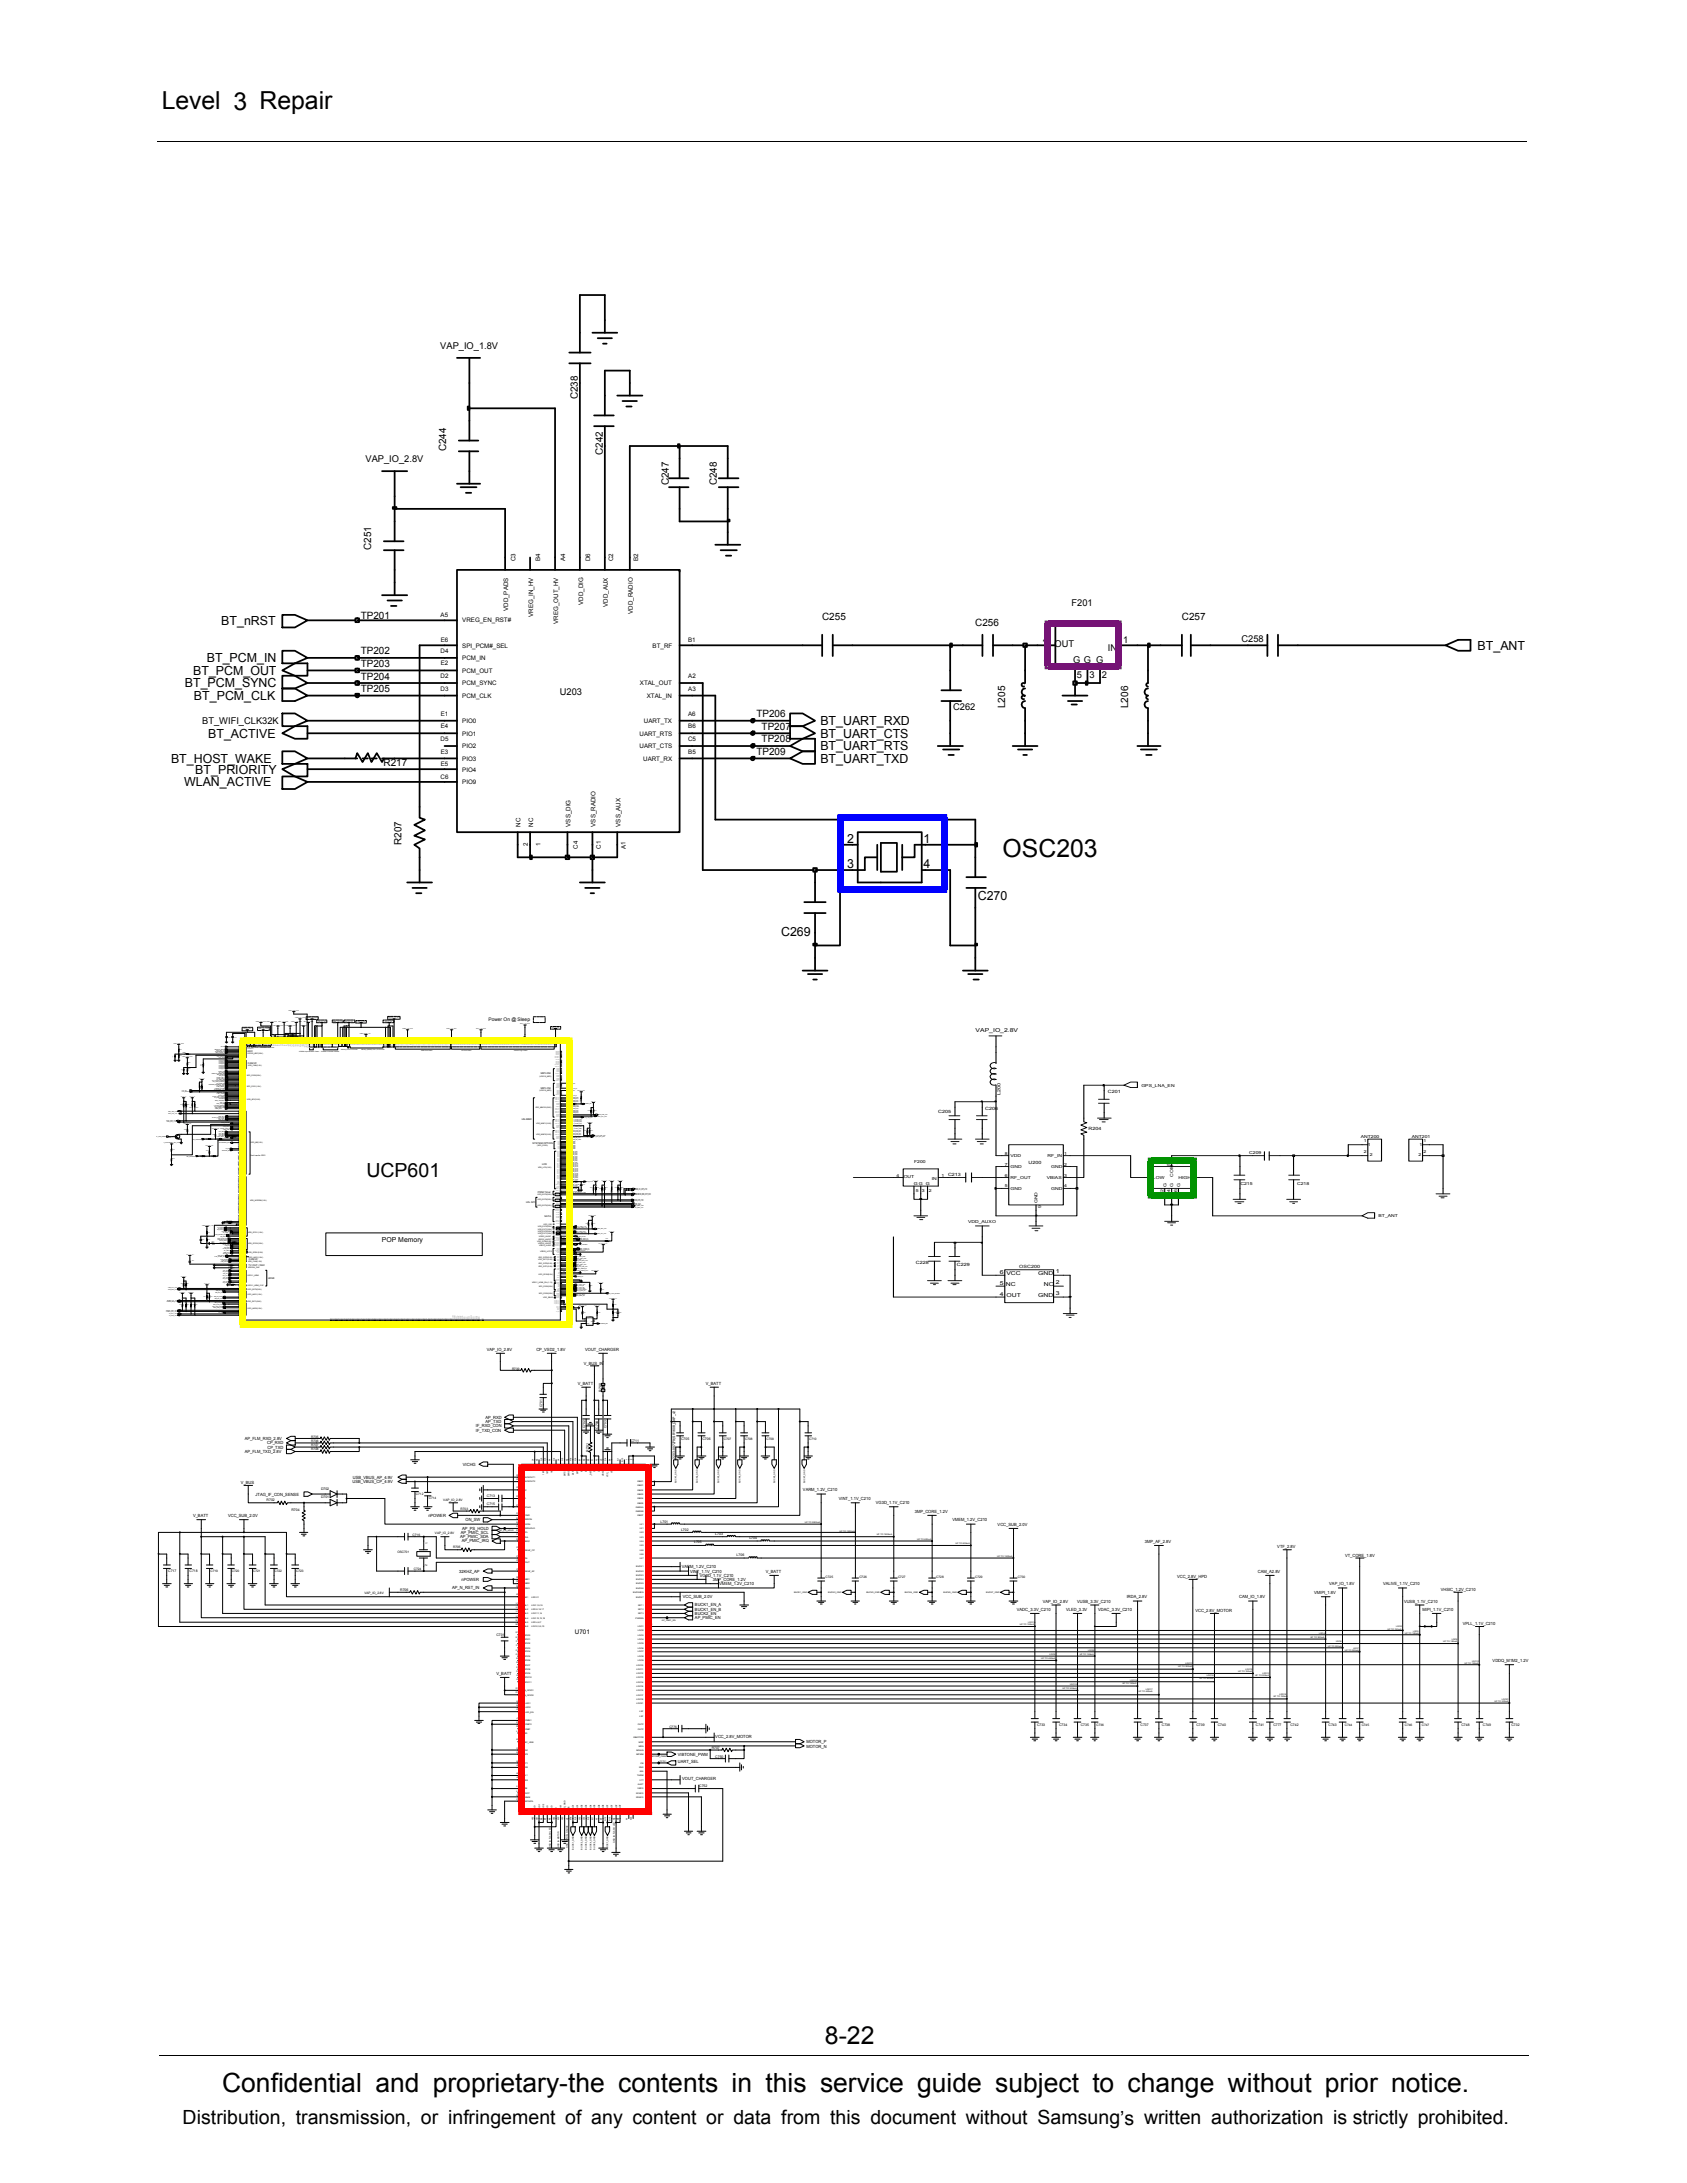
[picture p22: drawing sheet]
<svg xmlns="http://www.w3.org/2000/svg" width="216mm" height="279mm" viewBox="0 0 216 279" stroke-linecap="round" stroke-linejoin="round" font-family="sans-serif">
<defs><g id="words">
<text font-size="3.4" x="28.4" y="267.7">Confidential and proprietary-the contents in this service guide subject to change without prior notice.</text>
<g font-size="3.2">
<text x="20.7" y="14">Level 3 Repair</text>
<text x="128.3" y="109.7">OSC203</text>
<text x="105.6" y="261.6">8-22</text>
</g>
<g font-size="2.5">
<text x="46.9" y="150.7">UCP601</text>
<text x="23.4" y="271.9">Distribution, transmission, or infringement of any content or data from this document without Samsung’s written authorization is strictly prohibited.</text>
</g>
<g font-size="1.6">
<text x="28.3" y="80">BT_nRST</text>
<text x="189.1" y="83.2">BT_ANT</text>
<text x="23.7" y="88">BT_PCM_SYNC</text>
<text x="24.7" y="86.4">BT_PCM_OUT</text>
<text x="24.8" y="89.6">BT_PCM_CLK</text>
<text x="26.5" y="84.8">BT_PCM_IN</text>
<text x="26.6" y="94.4">BT_ACTIVE</text>
<text x="105" y="92.8">BT_UART_RXD</text>
<text x="105" y="94.4">BT_UART_CTS</text>
<text x="21.9" y="97.7">BT_HOST_WAKE</text>
<text x="23.6" y="100.6">WLAN_ACTIVE</text>
<text x="25" y="99">BT_PRIORITY</text>
<text x="105" y="97.7">BT_UART_TXD</text>
<text x="105" y="96">BT_UART_RTS</text>
<text x="108.4" y="107.9">2</text>
<text x="118.2" y="107.9">1</text>
<text x="108.4" y="111.1">3</text>
<text x="118.2" y="111.1">4</text>
<text x="100" y="119.8">C269</text>
<text x="125.1" y="115.2">C270</text>
</g>
<g font-size="1.3">
<text x="74" y="51.1" transform="rotate(-90 74 51.1)">C238</text>
<text x="57.1" y="57.8" transform="rotate(-90 57.1 57.8)">C244</text>
<text x="77.2" y="58.2" transform="rotate(-90 77.2 58.2)">C242</text>
<text x="85.6" y="62.1" transform="rotate(-90 85.6 62.1)">C247</text>
<text x="91.7" y="62.1" transform="rotate(-90 91.7 62.1)">C248</text>
<text x="47.5" y="70.4" transform="rotate(-90 47.5 70.4)">C251</text>
<text x="46.2" y="83.8">TP202</text>
<text x="46.2" y="79.2">TP201</text>
<text x="105.2" y="79.4">C255</text>
<text x="124.8" y="80.1">C256</text>
<text x="151.3" y="79.4">C257</text>
<text x="46.2" y="87">TP204</text>
<text x="46.2" y="85.4">TP203</text>
<text x="46.2" y="88.6">TP205</text>
<text x="96.8" y="91.8">TP206</text>
<text x="97.5" y="93.4">TP207</text>
<text x="97.5" y="95">TP208</text>
<text x="128.7" y="90.6" transform="rotate(-90 128.7 90.6)">L205</text>
<text x="144.4" y="90.6" transform="rotate(-90 144.4 90.6)">L206</text>
<text x="49.1" y="98">R217</text>
<text x="96.8" y="96.6">TP209</text>
<text x="51.4" y="108.1" transform="rotate(-90 51.4 108.1)">R207</text>
</g>
<g font-size="1.2">
<text x="56.3" y="44.6">VAP_IO_1.8V</text>
<text x="46.8" y="59.1">VAP_IO_2.8V</text>
<text x="137.1" y="77.5">F201</text>
<text x="133.5" y="82.4">4</text>
<text x="135" y="82.8">OUT</text>
<text x="141.8" y="83.3">IN</text>
<text x="143.7" y="82.4">1</text>
<text x="158.9" y="82.1">C258</text>
<text x="71.6" y="89">U203</text>
<text x="137.4" y="84.9">G G G</text>
<text x="137.8" y="86.7">5</text>
<text x="139.4" y="86.7">3</text>
<text x="141" y="86.7">2</text>
<text x="25.9" y="92.7">BT_WIFI_CLK32K</text>
<text x="122" y="90.9">C262</text>
</g>
<text font-size=".9" x="48.9" y="158.9">POP Memory</text>
<g font-size=".8">
<text x="66" y="71.9" transform="rotate(-90 66 71.9)">C3</text>
<text x="69.2" y="71.9" transform="rotate(-90 69.2 71.9)">B4</text>
<text x="72.3" y="71.9" transform="rotate(-90 72.3 71.9)">A4</text>
<text x="75.5" y="71.9" transform="rotate(-90 75.5 71.9)">D6</text>
<text x="78.5" y="71.9" transform="rotate(-90 78.5 71.9)">C2</text>
<text x="81.7" y="71.9" transform="rotate(-90 81.7 71.9)">B2</text>
<text x="74.6" y="77.4" transform="rotate(-90 74.6 77.4)">VDD_DIG</text>
<text x="77.8" y="77.7" transform="rotate(-90 77.8 77.7)">VDD_AUX</text>
<text x="56.4" y="83.6">D4</text>
<text x="56.4" y="79">A5</text>
<text x="56.4" y="82.2">E6</text>
<text x="59.2" y="82.9">SPI_PCM#_SEL</text>
<text x="59.2" y="79.7">VREG_EN_RST#</text>
<text x="65" y="78.2" transform="rotate(-90 65 78.2)">VDD_PADS</text>
<text x="68.2" y="78.9" transform="rotate(-90 68.2 78.9)">VREG_IN_HV</text>
<text x="71.4" y="79.8" transform="rotate(-90 71.4 79.8)">VREG_OUT_HV</text>
<text x="81" y="78.6" transform="rotate(-90 81 78.6)">VDD_RADIO</text>
<text x="83.5" y="82.9">BT_RF</text>
<text x="88.1" y="82.2">B1</text>
<text x="56.4" y="86.8">D2</text>
<text x="56.4" y="88.4">D3</text>
<text x="56.4" y="85.2">E2</text>
<text x="59.2" y="87.7">PCM_SYNC</text>
<text x="59.2" y="89.3">PCM_CLK</text>
<text x="59.2" y="84.5">PCM_IN</text>
<text x="59.2" y="86.1">PCM_OUT</text>
<text x="81.9" y="87.7">XTAL_OUT</text>
<text x="82.8" y="89.3">XTAL_IN</text>
<text x="88.1" y="86.8">A2</text>
<text x="88.1" y="88.4">A3</text>
<text x="56.4" y="94.8">D5</text>
<text x="56.4" y="93.2">E4</text>
<text x="56.4" y="91.6">E1</text>
<text x="59.2" y="95.8">PIO2</text>
<text x="59.2" y="94.1">PIO1</text>
<text x="59.2" y="92.5">PIO0</text>
<text x="81.9" y="95.8">UART_CTS</text>
<text x="81.9" y="94.1">UART_RTS</text>
<text x="82.4" y="92.5">UART_TX</text>
<text x="88.1" y="94.8">C5</text>
<text x="88.1" y="91.6">A6</text>
<text x="88.1" y="93.2">B6</text>
<text x="56.4" y="99.7">C6</text>
<text x="56.4" y="96.5">E3</text>
<text x="56.4" y="98">E5</text>
<text x="59.2" y="100.4">PIO9</text>
<text x="59.2" y="97.4">PIO3</text>
<text x="59.2" y="98.8">PIO4</text>
<text x="82.3" y="97.4">UART_RX</text>
<text x="88.1" y="96.5">B5</text>
<text x="66.6" y="105.8" transform="rotate(-90 66.6 105.8)">NC</text>
<text x="68.2" y="105.8" transform="rotate(-90 68.2 105.8)">NC</text>
<text x="73" y="105.8" transform="rotate(-90 73 105.8)">VSS_DIG</text>
<text x="76.2" y="105.8" transform="rotate(-90 76.2 105.8)">VSS_RADIO</text>
<text x="79.4" y="105.8" transform="rotate(-90 79.4 105.8)">VSS_AUX</text>
<text x="67.5" y="108.3" transform="rotate(-90 67.5 108.3)">2</text>
<text x="69.2" y="108.3" transform="rotate(-90 69.2 108.3)">1</text>
<text x="73.9" y="108.6" transform="rotate(-90 73.9 108.6)">C4</text>
<text x="76.9" y="108.6" transform="rotate(-90 76.9 108.6)">C1</text>
<text x="80.1" y="108.6" transform="rotate(-90 80.1 108.6)">A1</text>
<text x="73.6" y="209.1">U701</text>
</g>
<g font-size=".7">
<text x="124.9" y="132">VAP_IO_2.8V</text>
<text x="128" y="163.1">6</text>
<text x="128" y="164.5">5</text>
<text x="128" y="165.8">4</text>
<text x="128.7" y="164.6">NC</text>
<text x="128.8" y="166">OUT</text>
<text x="128.8" y="163.2">VCC</text>
<text x="132.9" y="163.2">GND</text>
<text x="132.9" y="166">GND</text>
<text x="133.6" y="164.6">NC</text>
<text x="135.1" y="162.9">1</text>
<text x="135.1" y="165.7">3</text>
<text x="135.1" y="164.3">2</text>
</g>
<g font-size=".6">
<text x="62.5" y="130.7">Power On @ Sleep</text>
<text x="120.1" y="142.4">C205</text>
<text x="126.1" y="142">C206</text>
<text x="128" y="140.1" transform="rotate(-90 128 140.1)">L200</text>
<text x="141.8" y="139.9">C201</text>
<text x="131.6" y="149">U200</text>
<text x="139.3" y="144.6">R204</text>
<text x="121.3" y="150.5">C213</text>
<text x="117.2" y="161.8">C228</text>
<text x="122.5" y="162">C229</text>
<text x="130.5" y="162.3">OSC200</text>
</g>
<g font-size=".5">
<text x="146.1" y="139.1">GPS_LNA_EN</text>
<text x="117" y="148.8">F200</text>
<text x="128.6" y="147.8">8</text>
<text x="128.6" y="149.2">7</text>
<text x="129.3" y="148.1">VDD</text>
<text x="129.3" y="149.5">GND</text>
<text x="134.1" y="148.1">RF_IN</text>
<text x="134.5" y="149.5">GND</text>
<text x="136.2" y="147.8">1</text>
<text x="136.2" y="149.2">2</text>
<text x="149.8" y="149.2" transform="rotate(-90 149.8 149.2)">5</text>
<text x="150.4" y="148.9">U202</text>
<text x="159.9" y="147.7">C209</text>
<text x="174.1" y="145.7">ANT200</text>
<text x="174.6" y="146.2">1</text>
<text x="174.6" y="147.6">2</text>
<text x="175.1" y="146.7">1</text>
<text x="175.3" y="148">2</text>
<text x="180.7" y="145.7">ANT201</text>
<text x="181.5" y="148">2</text>
<text x="181.7" y="146.7">1</text>
<text x="182.2" y="146.2">1</text>
<text x="182.2" y="147.6">2</text>
<text x="114.7" y="150.6">4</text>
<text x="115.7" y="150.8">OUT</text>
<text x="117" y="151.7">G G</text>
<text x="117.2" y="152.5">5</text>
<text x="118" y="152.5">3</text>
<text x="118.5" y="151.7">G</text>
<text x="118.9" y="152.5">2</text>
<text x="119.3" y="151">IN</text>
<text x="120.5" y="150.6">1</text>
<text x="128.6" y="150.6">6</text>
<text x="128.6" y="151.9">5</text>
<text x="129.3" y="150.9">RF_OUT</text>
<text x="129.3" y="152.3">GND</text>
<text x="132.8" y="154" transform="rotate(-90 132.8 154)">GND</text>
<text x="133.3" y="154.6" transform="rotate(-90 133.3 154.6)">9</text>
<text x="134" y="150.9">VBIAS</text>
<text x="134.5" y="152.3">GND</text>
<text x="136.2" y="150.6">3</text>
<text x="136.2" y="151.9">4</text>
<text x="146.8" y="150.6">1</text>
<text x="147.6" y="150.9">LOW</text>
<text x="148.9" y="152.5" transform="rotate(-90 148.9 152.5)">2</text>
<text x="149.3" y="151.9" transform="rotate(-90 149.3 151.9)">G</text>
<text x="149.8" y="152.5" transform="rotate(-90 149.8 152.5)">4</text>
<text x="150.1" y="150.6" transform="rotate(-90 150.1 150.6)">COM</text>
<text x="150.1" y="151.9" transform="rotate(-90 150.1 151.9)">G</text>
<text x="150.7" y="152.5" transform="rotate(-90 150.7 152.5)">6</text>
<text x="150.8" y="150.9">HIGH</text>
<text x="151" y="151.9" transform="rotate(-90 151 151.9)">G</text>
<text x="158.7" y="151.6">C215</text>
<text x="166" y="151.6">C218</text>
<text x="176.4" y="155.8">BT_ANT</text>
<text x="123.9" y="156.5">VDD_AUXO</text>
<text x="62.3" y="172.9">VAP_IO_2.8V</text>
<text x="68.6" y="172.9">CP_VSD2_1.8V</text>
<text x="74.9" y="172.9">VOUT_CHARGER</text>
<text x="74" y="177.2">V_BATT</text>
<text x="74.7" y="174.6">V_BUS_IN</text>
<text x="90.3" y="177.2">V_BATT</text>
<text x="31.3" y="184.3">AP_FLM_RXD_2.8V</text>
<text x="31.3" y="186">AP_FLM_TXD_2.8V</text>
<text x="34.2" y="184.9">CP_RXD</text>
<text x="34.2" y="185.4">CP_TXD</text>
<text x="60.9" y="183.3">IF_TXD_CON</text>
<text x="60.9" y="182.7">IF_RXD_CON</text>
<text x="62.1" y="181.6">AP_RXD</text>
<text x="62.1" y="182.1">AP_TXD</text>
<text x="30.8" y="189.9">V_BUS</text>
<text x="32.7" y="191.4">JTAG_IF_CON_SENSE</text>
<text x="45.1" y="189.8">USB_VBUS_CP_4.9V</text>
<text x="45.1" y="189.3">USB_VBUS_AP_4.9V</text>
<text x="59.2" y="187.6">VICHG</text>
<text x="102.8" y="190.9">VARM_1.2V_C210</text>
<text x="107.4" y="192">VINT_1.1V_C210</text>
<text x="24.7" y="194.2">V_BATT</text>
<text x="29.2" y="194.2">VCC_SUB_2.0V</text>
<text x="54.8" y="194.2">nPOWER</text>
<text x="58.9" y="196.9">AP_PMIC_SDA</text>
<text x="59" y="196.3">AP_PMIC_SCL</text>
<text x="59.1" y="197.4">AP_PMIC_IRQ</text>
<text x="59.2" y="195.8">AP_PS_HOLD</text>
<text x="59.6" y="194.7">ON_SW</text>
<text x="112.1" y="192.6">VG3D_1.1V_C210</text>
<text x="117.1" y="193.6">3MP_CORE_1.2V</text>
<text x="121.9" y="194.7">VMEM_1.2V_C210</text>
<text x="127.7" y="195.3">VCC_SUB_2.0V</text>
<text x="146.5" y="197.5">3MP_AF_2.8V</text>
<text x="57.9" y="203.4">AP_N_RST_IN</text>
<text x="58.8" y="201.3">32KHZ_AP</text>
<text x="59.1" y="202.3">nPOWER</text>
<text x="87.3" y="200.7">VARM_1.2V_C210</text>
<text x="88.3" y="201.3">VINT_1.1V_C210</text>
<text x="89.6" y="201.8">VG3D_1.1V_C210</text>
<text x="91.2" y="202.3">3MP_CORE_1.2V</text>
<text x="92.1" y="202.9">VMEM_1.2V_C210</text>
<text x="98" y="201.3">V_BATT</text>
<text x="150.6" y="202">VCC_2.8V_HPD</text>
<text x="161" y="201.4">CAM_A2.8V</text>
<text x="163.5" y="198.1">VTF_2.8V</text>
<text x="168.2" y="204">VMIPI_1.8V</text>
<text x="170.1" y="202.9">VAP_IO_1.8V</text>
<text x="172.1" y="199.2">VT_CORE_1.8V</text>
<text x="177" y="202.9">VALIVE_1.1V_C210</text>
<text x="184.4" y="203.6">VHSIC_1.2V_C210</text>
<text x="87.4" y="204.6">VCC_SUB_2.0V</text>
<text x="88.9" y="206.2">BUCK1_EN_B</text>
<text x="88.9" y="206.7">BUCK2_EN</text>
<text x="88.9" y="207.3">AP_PMIC_EN</text>
<text x="88.9" y="205.6">BUCK1_EN_A</text>
<text x="130.1" y="206.2">VADC_3.3V_C210</text>
<text x="133.5" y="205.1">VAP_IO_2.8V</text>
<text x="136.4" y="206.2">VLED_3.3V</text>
<text x="137.8" y="205.1">VUSB_3.3V_C210</text>
<text x="140.5" y="206.2">VDAC_3.3V_C210</text>
<text x="144.2" y="204.6">IRDA_2.8V</text>
<text x="153" y="206.3">VCC_2.8V_MOTOR</text>
<text x="158.6" y="204.6">CAM_IO_1.8V</text>
<text x="179.7" y="205.1">VUSB_1.1V_C210</text>
<text x="182.1" y="206.2">MIPI_1.1V_C210</text>
<text x="187.2" y="207.9">VPLL_1.1V_C210</text>
<text x="63.5" y="214.4">V_BATT</text>
<text x="191" y="212.7">VDDQ_M1M2_1.2V</text>
<text x="86.8" y="225.7">UART_SEL</text>
<text x="86.8" y="224.7">VIBTONE_PWM</text>
<text x="87.3" y="227.9">VOUT_CHARGER</text>
<text x="91.5" y="222.4">VCC_2.8V_MOTOR</text>
<text x="103.2" y="223.1">MOTOR_P</text>
<text x="103.2" y="223.7">MOTOR_N</text>
</g>
<g font-size=".4">
<text x="65.5" y="175.3">R739</text>
<text x="77" y="178.1" transform="rotate(-90 77 178.1)">R700</text>
<text x="39.8" y="185.1">R737</text>
<text x="39.8" y="184">R735</text>
<text x="39.8" y="185.6">R738</text>
<text x="39.8" y="184.6">R736</text>
<text x="69.4" y="180" transform="rotate(-90 69.4 180)">C701</text>
<text x="74.9" y="182.8" transform="rotate(-90 74.9 182.8)">C702</text>
<text x="75.4" y="185.8" transform="rotate(-90 75.4 185.8)">R701</text>
<text x="76.6" y="182.9" transform="rotate(-90 76.6 182.9)">C704</text>
<text x="77.6" y="182.8" transform="rotate(-90 77.6 182.8)">C703</text>
<text x="80.7" y="184.6">C711</text>
<text x="87.2" y="184.3">C705</text>
<text x="89.9" y="184.3">C706</text>
<text x="92.6" y="184.3">C707</text>
<text x="95.4" y="184.3">C708</text>
<text x="98.1" y="184.3">C709</text>
<text x="103.5" y="184.3">C710</text>
<text x="41.1" y="190.7">D702</text>
<text x="41.1" y="191.8">D701</text>
<text x="53.2" y="191.3">C712</text>
<text x="54.9" y="191.9">C714</text>
<text x="62.3" y="191.6">C713</text>
<text x="86.4" y="186.7" transform="rotate(-90 86.4 186.7)">2203-007279|SR1608_CAP_v2</text>
<text x="34.1" y="192.2">R702</text>
<text x="37.3" y="193.4">R704</text>
<text x="52.8" y="196.6">C716</text>
<text x="54.7" y="197.6" transform="rotate(-90 54.7 197.6)">1</text>
<text x="55.7" y="196.3">VAP_IO_2.8V</text>
<text x="56.7" y="192.1">VAP_IO_2.8V</text>
<text x="58.9" y="193.3">R703</text>
<text x="62.3" y="192.7">C715</text>
<text x="84.5" y="194.9">L701</text>
<text x="87.2" y="196">L702</text>
<text x="88.8" y="197.5">L705</text>
<text x="91.5" y="196.4">L703</text>
<text x="95.9" y="197">L704</text>
<text x="21.5" y="201.2">C717</text>
<text x="24.3" y="201.2">C718</text>
<text x="26.9" y="201.2">C719</text>
<text x="29.7" y="201.2">C720</text>
<text x="32.4" y="201.2">C721</text>
<text x="35.1" y="201.2">C722</text>
<text x="37.9" y="201.2">C723</text>
<text x="46.6" y="204">VAP_IO_2.8V</text>
<text x="50.9" y="198.8">OSC701</text>
<text x="51.2" y="203.6">R706</text>
<text x="53" y="200.9">C724</text>
<text x="54.7" y="200.4" transform="rotate(-90 54.7 200.4)">2</text>
<text x="58" y="198.2">R705</text>
<text x="94.3" y="199.1">L706</text>
<text x="105.7" y="202">C725</text>
<text x="110" y="202">C726</text>
<text x="114.9" y="202">C727</text>
<text x="119.8" y="202">C728</text>
<text x="124.8" y="202">C729</text>
<text x="130.3" y="202">C730</text>
<text x="63.5" y="209.4">C731</text>
<text x="85.7" y="221.1">C776</text>
<text x="132.7" y="221">C733</text>
<text x="135.6" y="220.9">C734</text>
<text x="138.3" y="220.9">C735</text>
<text x="140.3" y="221">C736</text>
<text x="146" y="220.9">C737</text>
<text x="148.7" y="220.9">C738</text>
<text x="153.1" y="220.9">C739</text>
<text x="155.9" y="220.9">C740</text>
<text x="160.7" y="220.9">C741</text>
<text x="163" y="220.9">C777</text>
<text x="165.1" y="220.9">C742</text>
<text x="170" y="220.9">C743</text>
<text x="172.1" y="221">C744</text>
<text x="174.3" y="221">C745</text>
<text x="179.8" y="221">C746</text>
<text x="182" y="221">C747</text>
<text x="187" y="220.9">C748</text>
<text x="189.8" y="220.9">C749</text>
<text x="193.4" y="221">C732</text>
<text x="91.1" y="223.8">R707</text>
<text x="91.5" y="225">C750</text>
<text x="89.5" y="228.7">C752</text>
</g>
<g font-size=".3">
<text x="31.7" y="134.6">ADC</text>
<text x="31.7" y="136.1">CAM I/F</text>
<text x="69.2" y="137.5">MIPI-DSI</text>
<text x="66.8" y="143.3">HS-MMC</text>
<text x="69.2" y="139.3">MIPI-CSI</text>
<text x="68.2" y="146.5">SYSTEM OPTION</text>
<text x="69.4" y="149.1">LCD</text>
<text x="67.4" y="153.9">HS- SPI</text>
<text x="68.8" y="152.6">PWM Timer</text>
<text x="69.7" y="155.8">SATA</text>
<text x="31.8" y="162">TV OUT / DAC</text>
<text x="31.9" y="161.2">CAM I/F</text>
<text x="34.3" y="163.7">HDMI</text>
<text x="66.1" y="188.9">D2</text>
<text x="66.1" y="189.4">D3</text>
<text x="66.1" y="190.5">G2</text>
<text x="66.1" y="191.6">D1</text>
<text x="67" y="189.2">SAFEOUT1</text>
<text x="67" y="189.7">SAFEOUT2</text>
<text x="67" y="190.8">BC</text>
<text x="67" y="191.9">VL</text>
<text x="68.3" y="187" transform="rotate(-90 68.3 187)">J4</text>
<text x="68.5" y="188.3" transform="rotate(-90 68.5 188.3)">1</text>
<text x="68.5" y="188.2" transform="rotate(-90 68.5 188.2)">8R1</text>
<text x="68.8" y="187" transform="rotate(-90 68.8 187)">K3</text>
<text x="69.1" y="188.3" transform="rotate(-90 69.1 188.3)">1</text>
<text x="69.1" y="188.2" transform="rotate(-90 69.1 188.2)">8T2</text>
<text x="69.4" y="187" transform="rotate(-90 69.4 187)">G5</text>
<text x="69.7" y="188.7" transform="rotate(-90 69.7 188.7)">18R</text>
<text x="69.7" y="188.2" transform="rotate(-90 69.7 188.2)">NC1</text>
<text x="69.9" y="187" transform="rotate(-90 69.9 187)">G3</text>
<text x="70.2" y="188.7" transform="rotate(-90 70.2 188.7)">18T</text>
<text x="70.2" y="188.2" transform="rotate(-90 70.2 188.2)">NC2</text>
<text x="70.4" y="187" transform="rotate(-90 70.4 187)">F4</text>
<text x="70.7" y="188.5" transform="rotate(-90 70.7 188.5)">18</text>
<text x="70.7" y="188.2" transform="rotate(-90 70.7 188.2)">VLL</text>
<text x="71" y="187" transform="rotate(-90 71 187)">G4</text>
<text x="71.3" y="188.3" transform="rotate(-90 71.3 188.3)">2</text>
<text x="71.3" y="188.2" transform="rotate(-90 71.3 188.2)">8T1</text>
<text x="71.6" y="187" transform="rotate(-90 71.6 187)">L4</text>
<text x="71.8" y="188.3" transform="rotate(-90 71.8 188.3)">2</text>
<text x="71.8" y="188.2" transform="rotate(-90 71.8 188.2)">8R2</text>
<text x="72.1" y="187" transform="rotate(-90 72.1 187)">H5</text>
<text x="72.4" y="188.9" transform="rotate(-90 72.4 188.9)">28TCOM1</text>
<text x="72.7" y="187" transform="rotate(-90 72.7 187)">K4</text>
<text x="72.9" y="189" transform="rotate(-90 72.9 189)">28RCOM2</text>
<text x="73.2" y="187" transform="rotate(-90 73.2 187)">H6</text>
<text x="73.4" y="188.7" transform="rotate(-90 73.4 188.7)">28RNO1</text>
<text x="73.7" y="187" transform="rotate(-90 73.7 187)">H4</text>
<text x="74" y="188.7" transform="rotate(-90 74 188.7)">28TNO2</text>
<text x="74.3" y="187" transform="rotate(-90 74.3 187)">E1</text>
<text x="74.5" y="188.2" transform="rotate(-90 74.5 188.2)">ATT</text>
<text x="74.5" y="188.4" transform="rotate(-90 74.5 188.4)">B</text>
<text x="74.8" y="187" transform="rotate(-90 74.8 187)">E2</text>
<text x="75.1" y="188.4" transform="rotate(-90 75.1 188.4)">BATT</text>
<text x="75.4" y="187" transform="rotate(-90 75.4 187)">E3</text>
<text x="75.7" y="188.9" transform="rotate(-90 75.7 188.9)">_DETBAT</text>
<text x="75.9" y="187" transform="rotate(-90 75.9 187)">F1</text>
<text x="76.2" y="188.3" transform="rotate(-90 76.2 188.3)">D</text>
<text x="76.5" y="187" transform="rotate(-90 76.5 187)">F2</text>
<text x="76.8" y="188.3" transform="rotate(-90 76.8 188.3)">D</text>
<text x="77" y="187" transform="rotate(-90 77 187)">J5</text>
<text x="77.3" y="189" transform="rotate(-90 77.3 189)">VBATTFG</text>
<text x="77.6" y="187" transform="rotate(-90 77.6 187)">D4</text>
<text x="77.9" y="188.2" transform="rotate(-90 77.9 188.2)">2CP</text>
<text x="77.9" y="189.1" transform="rotate(-90 77.9 189.1)">VCC_3</text>
<text x="78.1" y="187" transform="rotate(-90 78.1 187)">E4</text>
<text x="78.4" y="188.5" transform="rotate(-90 78.4 188.5)">VC</text>
<text x="79.2" y="187" transform="rotate(-90 79.2 187)">N1</text>
<text x="79.7" y="187.1" transform="rotate(-90 79.7 187.1)">N13</text>
<text x="80.3" y="186.9" transform="rotate(-90 80.3 186.9)">1</text>
<text x="80.9" y="186.9" transform="rotate(-90 80.9 186.9)">2</text>
<text x="81.6" y="190.2">INB01</text>
<text x="81.6" y="191.9">INB04</text>
<text x="81.6" y="190.8">INB02</text>
<text x="81.6" y="189.7">INB01</text>
<text x="81.6" y="191.3">INB03</text>
<text x="82.9" y="190.5">A12</text>
<text x="83" y="191">E12</text>
<text x="83" y="189.4">M8</text>
<text x="83" y="189.9">N8</text>
<text x="83" y="191.6">N3</text>
<text x="86.6" y="189.8" transform="rotate(-90 86.6 189.8)">BUCK1_GND</text>
<text x="89.3" y="189.8" transform="rotate(-90 89.3 189.8)">BUCK2_GND</text>
<text x="92.1" y="189.8" transform="rotate(-90 92.1 189.8)">BUCK3_GND</text>
<text x="94.8" y="189.8" transform="rotate(-90 94.8 189.8)">BUCK4_GND</text>
<text x="99.2" y="189.8" transform="rotate(-90 99.2 189.8)">BUCK5_GND</text>
<text x="103" y="189.8" transform="rotate(-90 103 189.8)">BUCK7_GND</text>
<text x="63.9" y="196">AP_PS_HOLD</text>
<text x="66.1" y="194.4">E5</text>
<text x="66.1" y="194.9">E6</text>
<text x="66.1" y="197.1">D7</text>
<text x="66.1" y="196">E7</text>
<text x="66.1" y="192.7">F3</text>
<text x="66.1" y="195.5">F5</text>
<text x="66.1" y="193.8">F6</text>
<text x="66.1" y="196.5">F7</text>
<text x="67" y="194.6">PWRON</text>
<text x="67" y="195.2">JIGON</text>
<text x="67" y="197.3">_IRQ1</text>
<text x="67" y="193">VICHG</text>
<text x="67" y="195.7">PWRHOLD</text>
<text x="67" y="194.1">_ONO</text>
<text x="67" y="196.8">SDA</text>
<text x="67" y="196.2">SCL</text>
<text x="81.4" y="193.5">INB06B</text>
<text x="81.4" y="193">INB06A</text>
<text x="81.6" y="192.4">INB05</text>
<text x="81.6" y="194.1">INB07</text>
<text x="81.9" y="196.2">LX2</text>
<text x="81.9" y="195.7">LX1</text>
<text x="81.9" y="197.9">LX5</text>
<text x="81.9" y="197.3">LX4</text>
<text x="81.9" y="195.2">LX1</text>
<text x="81.9" y="196.8">LX3</text>
<text x="82.9" y="196">B13</text>
<text x="82.9" y="196.5">D13</text>
<text x="83" y="193.8">E13</text>
<text x="83" y="194.9">M7</text>
<text x="83" y="192.2">M3</text>
<text x="83" y="195.5">N7</text>
<text x="83" y="197.6">N2</text>
<text x="83" y="197.1">N4</text>
<text x="83" y="193.2">B9</text>
<text x="83" y="192.7">A9</text>
<text x="103" y="194.9">UP TO 2500mA</text>
<text x="107.4" y="196">UP TO 1200mA</text>
<text x="112.2" y="196.4">UP TO 1500mA</text>
<text x="117.4" y="197.1">UP TO 600mA</text>
<text x="122.3" y="197.6">UP TO 600mA</text>
<text x="66.1" y="199.2">C1</text>
<text x="66.1" y="203.1">D6</text>
<text x="66.1" y="202.5">D8</text>
<text x="66.1" y="202">D9</text>
<text x="66.1" y="199.8">C2</text>
<text x="66.1" y="200.9">C3</text>
<text x="66.1" y="198.2">C4</text>
<text x="67" y="199.5">XIN</text>
<text x="67" y="203.3">_RSO</text>
<text x="67" y="202.8">_MR2</text>
<text x="67" y="202.2">_MR1</text>
<text x="67" y="200.1">XOUT</text>
<text x="67" y="201.2">32KHZ_AP</text>
<text x="67" y="198.5">32KHZ_CP</text>
<text x="81" y="203.9">BUCK6EN</text>
<text x="81.4" y="201.2">BUCK2</text>
<text x="81.4" y="202.2">BUCK4</text>
<text x="81.4" y="200.6">BUCK1</text>
<text x="81.4" y="202.8">BUCK5</text>
<text x="81.4" y="203.3">BUCK6</text>
<text x="81.4" y="201.7">BUCK3</text>
<text x="81.9" y="199">LX6</text>
<text x="81.9" y="198.5">LX6</text>
<text x="81.9" y="199.5">LX7</text>
<text x="82.9" y="200.9">B12</text>
<text x="82.9" y="201.4">D12</text>
<text x="83" y="199.2">F13</text>
<text x="83" y="202">M4</text>
<text x="83" y="200.3">M5</text>
<text x="83" y="202.5">M2</text>
<text x="83" y="198.7">B8</text>
<text x="83" y="198.2">A8</text>
<text x="83" y="203.1">C9</text>
<text x="83" y="203.6">C8</text>
<text x="101.6" y="203.9">BUCK1_GND</text>
<text x="106" y="203.9">BUCK2_GND</text>
<text x="110.9" y="203.9">BUCK3_GND</text>
<text x="115.8" y="203.9">BUCK4_GND</text>
<text x="120.8" y="203.9">BUCK5_GND</text>
<text x="126.2" y="203.9">BUCK7_GND</text>
<text x="127.6" y="199.3">UP TO 1500mA</text>
<text x="66" y="208">M10</text>
<text x="66" y="207.4">N10</text>
<text x="66" y="209.6">E10</text>
<text x="66" y="209.1">E11</text>
<text x="66" y="206.9">L10</text>
<text x="66" y="206.3">L11</text>
<text x="66" y="205.8">L12</text>
<text x="66" y="205.2">L13</text>
<text x="66.1" y="204.2">K9</text>
<text x="67" y="207.2">INL4</text>
<text x="67" y="206.6">INL3</text>
<text x="67" y="206.1">INL2</text>
<text x="67" y="204.5">IN21</text>
<text x="67" y="207.7">INL5</text>
<text x="67" y="208.3">INL6</text>
<text x="67" y="205.5">INL1</text>
<text x="67" y="209.9">GPIO1</text>
<text x="67" y="209.3">GPIO0</text>
<text x="68" y="204.5">LDO 21</text>
<text x="68" y="206.1">LDO 8.16.17</text>
<text x="68" y="207.7">LDO 4,6,7</text>
<text x="68" y="208.3">LDO 2,3,5,10</text>
<text x="68" y="206.6">LDO 11,14</text>
<text x="68" y="207.2">LDO 12,13,18</text>
<text x="68" y="205.6">LDO 1,9,15</text>
<text x="81.3" y="207.2">PWREN</text>
<text x="81.4" y="204.5">BUCK7</text>
<text x="81.6" y="209.9">LDO4</text>
<text x="81.6" y="208.8">LDO2</text>
<text x="81.6" y="209.3">LDO3</text>
<text x="81.6" y="208.3">LDO1</text>
<text x="81.7" y="206.1">SET2</text>
<text x="81.7" y="205.5">SET1</text>
<text x="81.7" y="206.6">SET3</text>
<text x="82.9" y="209.6">N12</text>
<text x="82.9" y="209.1">M11</text>
<text x="82.9" y="208">M13</text>
<text x="83" y="204.2">F12</text>
<text x="83" y="206.3">G7</text>
<text x="83" y="208.5">L8</text>
<text x="83" y="205.8">H7</text>
<text x="83" y="205.2">H8</text>
<text x="83" y="206.9">H9</text>
<text x="84.7" y="207.4">AP_PMIC_EN</text>
<text x="130.5" y="208">UP TO 150mA</text>
<text x="131.6" y="207.7">LDO1</text>
<text x="167.7" y="209.7">UP TO 300mA</text>
<text x="168.8" y="209.1">LDO4</text>
<text x="177.6" y="208.6">UP TO 150mA</text>
<text x="178.7" y="208.3">LDO2</text>
<text x="179.8" y="209.1">UP TO 150mA</text>
<text x="180.8" y="208.8">LDO3</text>
<text x="185.8" y="209.9">LDO5</text>
<text x="66" y="211.8">G10</text>
<text x="66" y="211.3">G11</text>
<text x="66" y="210.7">F10</text>
<text x="66" y="210.2">F11</text>
<text x="66.1" y="215.1">G8</text>
<text x="66.1" y="214.5">G9</text>
<text x="66.1" y="212.9">E8</text>
<text x="66.1" y="212.3">E9</text>
<text x="66.1" y="214">F8</text>
<text x="66.1" y="213.4">F9</text>
<text x="67" y="215.3">GPIO11</text>
<text x="67" y="214.8">GPIO10</text>
<text x="67" y="212.1">GPIO5</text>
<text x="67" y="211.5">GPIO4</text>
<text x="67" y="211">GPIO3</text>
<text x="67" y="210.5">GPIO2</text>
<text x="67" y="214.3">GPIO9</text>
<text x="67" y="213.7">GPIO8</text>
<text x="67" y="213.2">GPIO7</text>
<text x="67" y="212.6">GPIO6</text>
<text x="81.5" y="214.3">LDO12</text>
<text x="81.5" y="213.7">LDO11</text>
<text x="81.5" y="215.3">LDO14</text>
<text x="81.5" y="215.9">LDO16</text>
<text x="81.5" y="214.8">LDO13</text>
<text x="81.5" y="213.2">LDO10</text>
<text x="81.6" y="212.6">LDO9</text>
<text x="81.6" y="211.5">LDO7</text>
<text x="81.6" y="211">LDO6</text>
<text x="81.6" y="210.5">LDO5</text>
<text x="81.6" y="212.1">LDO8</text>
<text x="82.9" y="210.7">N11</text>
<text x="82.9" y="215.1">K11</text>
<text x="82.9" y="215.6">K12</text>
<text x="82.9" y="211.8">M12</text>
<text x="83" y="214">J10</text>
<text x="83" y="213.4">J11</text>
<text x="83" y="212.3">J13</text>
<text x="83" y="210.2">M9</text>
<text x="83" y="211.3">N9</text>
<text x="83" y="214.5">J9</text>
<text x="83" y="212.9">L9</text>
<text x="133.3" y="212.4">UP TO 450mA</text>
<text x="134.3" y="211.9">LDO9</text>
<text x="137" y="215.7">LDO15</text>
<text x="138.2" y="211.9">UP TO 150mA</text>
<text x="139.3" y="211.3">LDO8</text>
<text x="143.6" y="215.5">UP TO 150mA</text>
<text x="144.7" y="215.1">LDO16</text>
<text x="150.8" y="213.3">UP TO 300mA</text>
<text x="151.7" y="212.9">LDO11</text>
<text x="153.5" y="214.9">UP TO 300mA</text>
<text x="154.5" y="214.6">LDO14</text>
<text x="158.5" y="214">UP TO 150mA</text>
<text x="159.4" y="213.7">LDO12</text>
<text x="160.6" y="214.6">UP TO 300mA</text>
<text x="161.6" y="214.3">LDO13</text>
<text x="169.9" y="210.7">UP TO 300mA</text>
<text x="171" y="210.2">LDO6</text>
<text x="172.1" y="211.3">UP TO 300mA</text>
<text x="173.2" y="211">LDO7</text>
<text x="184.7" y="210.2">UP TO 150mA</text>
<text x="187.4" y="212.9">UP TO 150mA</text>
<text x="188.4" y="212.7">LDO10</text>
<text x="66" y="216.7">D10</text>
<text x="66" y="216.2">D11</text>
<text x="66.1" y="220.6">K1</text>
<text x="66.1" y="217.8">A3</text>
<text x="66.1" y="221.1">D5</text>
<text x="66.1" y="218.9">C5</text>
<text x="66.1" y="218.4">A2</text>
<text x="66.1" y="220">J1</text>
<text x="66.1" y="221.6">L1</text>
<text x="67" y="220.3">COMN1</text>
<text x="67" y="221.9">UID</text>
<text x="67" y="220.8">COMP2</text>
<text x="67" y="218.1">FLED1</text>
<text x="67" y="221.4">COMP</text>
<text x="67" y="217">IN_GPIO2</text>
<text x="67" y="216.5">IN_GPIO1</text>
<text x="67" y="219.2">FLED_EN</text>
<text x="67" y="218.6">FLED2</text>
<text x="81.5" y="217">LDO17</text>
<text x="81.5" y="217.6">LDO18</text>
<text x="81.5" y="216.4">LDO15</text>
<text x="81.5" y="218.1">LDO21</text>
<text x="81.6" y="221.4">OUTF</text>
<text x="81.6" y="220.8">OUTF</text>
<text x="81.9" y="219.7">LXF</text>
<text x="81.9" y="219.2">LXF</text>
<text x="82.9" y="217.3">K10</text>
<text x="82.9" y="216.2">K13</text>
<text x="83" y="216.7">J12</text>
<text x="83" y="217.8">K8</text>
<text x="83" y="221.1">B4</text>
<text x="83" y="219.5">B5</text>
<text x="83" y="220.6">A4</text>
<text x="83" y="218.9">A5</text>
<text x="136" y="216.2">UP TO 300mA</text>
<text x="145.7" y="216.6">UP TO 450mA</text>
<text x="146.6" y="216.3">LDO17</text>
<text x="163" y="217.2">UP TO 150mA</text>
<text x="163.7" y="216.9">LDO18</text>
<text x="191.3" y="217.9">UP TO 300mA</text>
<text x="192.2" y="217.6">LDO21</text>
<text x="66.1" y="224.3">H1</text>
<text x="66.1" y="222.7">K2</text>
<text x="66.1" y="227.1">H2</text>
<text x="66.1" y="225.5">H3</text>
<text x="66.1" y="223.8">G1</text>
<text x="66.1" y="227.6">J2</text>
<text x="66.1" y="226">J3</text>
<text x="67" y="224.6">DP2</text>
<text x="67" y="227.9">SR2</text>
<text x="67" y="223">MIC_USB</text>
<text x="67" y="226.3">UR2</text>
<text x="67" y="227.4">SL1</text>
<text x="67" y="225.7">UT1</text>
<text x="67" y="224.1">DN1</text>
<text x="81.1" y="222.5">INMOTOR</text>
<text x="81.4" y="224.6">MPWM</text>
<text x="81.4" y="224.1">MGAIN</text>
<text x="81.6" y="227.4">THRM</text>
<text x="81.7" y="223.6">MDN</text>
<text x="81.8" y="223">MDP</text>
<text x="81.8" y="226.3">SNS</text>
<text x="81.9" y="227.9">VTT</text>
<text x="81.9" y="226.8">AIN</text>
<text x="82" y="225.7">CB</text>
<text x="82.9" y="223.3">B10</text>
<text x="82.9" y="222.7">B11</text>
<text x="82.9" y="222.2">A11</text>
<text x="82.9" y="224.3">C10</text>
<text x="82.9" y="223.8">C11</text>
<text x="83" y="225.5">G6</text>
<text x="83" y="226">L7</text>
<text x="83" y="227.1">J6</text>
<text x="83" y="226.6">J7</text>
<text x="83" y="227.6">J8</text>
<text x="83.2" y="224.9">VIBTONE_PWM</text>
<text x="84.5" y="225.5">TP701</text>
<text x="66.1" y="229.9">C6</text>
<text x="66.1" y="230.4">C7</text>
<text x="66.1" y="228.7">L2</text>
<text x="66.1" y="229.3">L3</text>
<text x="67" y="229">IDB</text>
<text x="67" y="229.6">BOOT</text>
<text x="67" y="230.1">GSMB</text>
<text x="67" y="230.6">REFINPA</text>
<text x="68.3" y="233" transform="rotate(-90 68.3 233)">H12</text>
<text x="68.5" y="231.9" transform="rotate(-90 68.5 231.9)">AGND</text>
<text x="68.8" y="233" transform="rotate(-90 68.8 233)">H11</text>
<text x="69.1" y="231.5" transform="rotate(-90 69.1 231.5)">ND1</text>
<text x="69.1" y="231.9" transform="rotate(-90 69.1 231.9)">DG</text>
<text x="69.4" y="232.9" transform="rotate(-90 69.4 232.9)">B3</text>
<text x="69.7" y="231.5" transform="rotate(-90 69.7 231.5)">ND2</text>
<text x="69.7" y="231.9" transform="rotate(-90 69.7 231.9)">DG</text>
<text x="69.9" y="232.9" transform="rotate(-90 69.9 232.9)">B1</text>
<text x="70.2" y="231.9" transform="rotate(-90 70.2 231.9)">FGND</text>
<text x="70.4" y="232.9" transform="rotate(-90 70.4 232.9)">B2</text>
<text x="70.7" y="231.9" transform="rotate(-90 70.7 231.9)">FGND</text>
<text x="71" y="233" transform="rotate(-90 71 233)">H13</text>
<text x="71.3" y="231.5" transform="rotate(-90 71.3 231.5)">D</text>
<text x="71.6" y="233" transform="rotate(-90 71.6 233)">A10</text>
<text x="71.8" y="231.5" transform="rotate(-90 71.8 231.5)">DM</text>
<text x="72.1" y="233" transform="rotate(-90 72.1 233)">H10</text>
<text x="72.4" y="231.9" transform="rotate(-90 72.4 231.9)">GPI</text>
<text x="72.4" y="231.4" transform="rotate(-90 72.4 231.4)">O_GND</text>
<text x="72.7" y="232.9" transform="rotate(-90 72.7 232.9)">L6</text>
<text x="72.9" y="231.9" transform="rotate(-90 72.9 231.9)">KVSS</text>
<text x="73.2" y="232.9" transform="rotate(-90 73.2 232.9)">M6</text>
<text x="73.4" y="231.9" transform="rotate(-90 73.4 231.9)">PGND1</text>
<text x="73.7" y="232.9" transform="rotate(-90 73.7 232.9)">N6</text>
<text x="74" y="231.9" transform="rotate(-90 74 231.9)">PGND1</text>
<text x="74.3" y="233" transform="rotate(-90 74.3 233)">C12</text>
<text x="74.5" y="231.9" transform="rotate(-90 74.5 231.9)">PGND2</text>
<text x="74.8" y="233" transform="rotate(-90 74.8 233)">C13</text>
<text x="75.1" y="231.9" transform="rotate(-90 75.1 231.9)">PGND3</text>
<text x="75.4" y="232.9" transform="rotate(-90 75.4 232.9)">N5</text>
<text x="75.7" y="231.9" transform="rotate(-90 75.7 231.9)">PGND4</text>
<text x="75.9" y="232.9" transform="rotate(-90 75.9 232.9)">M1</text>
<text x="76.2" y="231.9" transform="rotate(-90 76.2 231.9)">PGND5</text>
<text x="76.5" y="232.9" transform="rotate(-90 76.5 232.9)">A7</text>
<text x="76.8" y="231.9" transform="rotate(-90 76.8 231.9)">PGND6</text>
<text x="77" y="232.9" transform="rotate(-90 77 232.9)">B7</text>
<text x="77.3" y="231.9" transform="rotate(-90 77.3 231.9)">PGND6</text>
<text x="77.6" y="233" transform="rotate(-90 77.6 233)">G12</text>
<text x="77.9" y="231.9" transform="rotate(-90 77.9 231.9)">PGND7</text>
<text x="78.1" y="233" transform="rotate(-90 78.1 233)">G13</text>
<text x="78.4" y="231.9" transform="rotate(-90 78.4 231.9)">PGND7</text>
<text x="78.7" y="232.9" transform="rotate(-90 78.7 232.9)">A6</text>
<text x="79" y="231.9" transform="rotate(-90 79 231.9)">PGNDF</text>
<text x="79.2" y="232.9" transform="rotate(-90 79.2 232.9)">B6</text>
<text x="79.5" y="231.9" transform="rotate(-90 79.5 231.9)">PGNDF</text>
<text x="80.3" y="232.9" transform="rotate(-90 80.3 232.9)">A1</text>
<text x="80.9" y="233" transform="rotate(-90 80.9 233)">A13</text>
<text x="81.4" y="230.1">SDAFG</text>
<text x="81.4" y="229.6">SCAFG</text>
<text x="81.6" y="229">VBFG</text>
<text x="81.6" y="228.5">ALRT</text>
<text x="83" y="229.9">L5</text>
<text x="83" y="228.7">K6</text>
<text x="83" y="229.3">K7</text>
<text x="83" y="228.2">K5</text>
<text x="70.5" y="236.5" transform="rotate(-90 70.5 236.5)">GND for FLASH LED</text>
<text x="71.6" y="236.5" transform="rotate(-90 71.6 236.5)">GND for MOTOR</text>
<text x="72.7" y="236.5" transform="rotate(-90 72.7 236.5)">GND for FUEL GAUGE</text>
<text x="73.4" y="236.7" transform="rotate(-90 73.4 236.7)">BUCK1_GND</text>
<text x="74.5" y="236.7" transform="rotate(-90 74.5 236.7)">BUCK2_GND</text>
<text x="75.1" y="236.7" transform="rotate(-90 75.1 236.7)">BUCK3_GND</text>
<text x="75.7" y="236.7" transform="rotate(-90 75.7 236.7)">BUCK4_GND</text>
<text x="76.2" y="236.7" transform="rotate(-90 76.2 236.7)">BUCK5_GND</text>
<text x="77.9" y="236.7" transform="rotate(-90 77.9 236.7)">BUCK7_GND</text>
<text x="78.7" y="235.9" transform="rotate(-90 78.7 235.9)">GND for FLASH LED</text>
</g>
<g font-size=".2">
<text x="31.6" y="137.7">VDD_SYS0(2.8V)</text>
<text x="31.7" y="135">VDD33_ADC(2.8V)</text>
<text x="31.7" y="136.4">VDD_CAM(1.8V)</text>
<text x="69.1" y="137.8">(VDD18_MIPI)</text>
<text x="31.6" y="139.2">VDD_SYS1(1.8V)</text>
<text x="31.6" y="140.8">VDD_KEY(2.8V)</text>
<text x="68.5" y="141.8">VDD_MMC01(2.8V)</text>
<text x="68.6" y="143.9">VDD_MMC1(2.8V)</text>
<text x="69.1" y="139.6">(VDD18_MIPI)</text>
<text x="32.1" y="146.3">VDD_M0(1.8V)</text>
<text x="32.1" y="147.9">Don’t use for GPIO</text>
<text x="68.6" y="145.2">VDD_MMC2(2.8V)</text>
<text x="68.7" y="146.7">(VDD_SYS0)</text>
<text x="68.9" y="149.5">VDD_LCD(1.8V)</text>
<text x="32" y="153.8">VDD_MODEM(1.8V)</text>
<text x="68.8" y="152.9">VDD_EXT0(2.8V)</text>
<text x="68.8" y="154.3">VDD_EXT2(2.8V)</text>
<text x="68.8" y="153.6">VDD_EXT0(2.8V)</text>
<text x="31.7" y="160.3">VDD_GPS0 (2.8V)</text>
<text x="31.8" y="157.8">VDD_GPS1 (1.8V)</text>
<text x="31.8" y="159.3">VDD_GPS0 (2.8V)</text>
<text x="31.8" y="161.5">VDD_CAM(1.8V)</text>
<text x="31.8" y="161">VDD_AUD1(1.8V)</text>
<text x="68.7" y="159">VDD_SYS0(2.8V)</text>
<text x="68.8" y="158">VDD_EXT1(2.8V)</text>
<text x="68.8" y="157.1">VDD_EXT0(2.8V)</text>
<text x="68.8" y="157.4">VDD_EXT1(2.8V)</text>
<text x="68.8" y="157.7">VDD_EXT0(2.8V)</text>
<text x="68.9" y="161.3">VDD_EXT1(2.8V)</text>
<text x="68.9" y="159.2">VDD33_UHOST</text>
<text x="68.9" y="158.7">VDD33_UHOST</text>
<text x="68.9" y="161.8">VDD_EXT0(2.8V)</text>
<text x="68.9" y="161">VDD_EXT0(2.8V)</text>
<text x="69" y="158.4">VDD12_UHSIC</text>
<text x="69" y="159.5">VDD12_UHSIC</text>
<text x="69.1" y="160.3">VDD33_UOTG</text>
<text x="69.6" y="156.7">VDD_CK0</text>
<text x="31.6" y="166.6">VDD_EXT1(2.8V)</text>
<text x="31.7" y="165.8">VDD_AUD1(1.8V)</text>
<text x="31.7" y="164.6">VDD11_HDMI_OSC</text>
<text x="31.7" y="167.6">VDD_AUD0(1.8V)</text>
<text x="31.7" y="163.3">VDD11_HDMI</text>
<text x="31.7" y="165.1">VDD_EXT0(2.8V)</text>
<text x="31.8" y="162.3">VDD33A_DAC</text>
<text x="68.1" y="164.2">VDD11_HDMI_PLL(1.1V)</text>
<text x="68.9" y="162.1">VDD_EXT1(2.8V)</text>
<text x="68.9" y="163.2">VDD_SYS0(2.8V)</text>
<text x="68.9" y="164.7">VDD_SYS0(2.8V)</text>
<text x="68.9" y="165.6">VDD_SYS0(2.8V)</text>
<text x="69.5" y="166.1">VDD_SBUS</text>
</g>
</g></defs>
<path d="M20.2 18.1h175.3M20.4 263h175.3" fill="none" stroke="#000" stroke-width=".13"/>
<g fill="none" stroke="#000" stroke-width=".23">
<path d="M58.5 45.8h2.9M58.7 56.4h2.5M58.7 57.8h2.5M60.1 45.8v3.2M60.1 53.8v2.6M60.1 57.8v4.1M72.9 46.5h2.7M72.9 45.1h2.7M74.2 42.6v2.5M74.2 46.5v2.5M75.8 42.6h3.2M76 54.5h2.5"/>
<path d="M76 53.2h2.5M76.5 43.3h1.8M77.2 44h.4M77.4 41v1.6M77.4 50.6v2.6M77.4 54.5v2.6M79 50.6h3.2M79.7 51.3h1.8M80.2 52h.6M80.6 49v1.6M87 58.7v2.5M93.1 58.7v2.5"/>
<path d="M36.1 78.7h1.6l1.6 .7-1.6 .9h-1.6zM48.9 60.3h3.2M48.9 76.2h3.2M49.1 70.4h2.5M49.1 69.3h2.5M49.6 76.9h1.8M50 77.6h.7M50.5 60.3v3.2M50.5 66.7v2.6M50.5 70.4v2.5M50.5 74.5v1.7M56.9 79.4h1.6"/>
<path d="M58.5 72.9h28.5v33.6h-28.5zM58.5 61.9h2.9M58.9 62.4h2.1M59.6 63.1h.7M64.6 71.4v1.5M67.8 71.4v1.5M71 71.4v1.5M74.2 71.4v1.5M77.4 71.4v1.5M80.6 71.4v1.5M85.6 61.2h2.5M85.6 62.4h2.5"/>
<path d="M87 62.4v2.7M87 72.9v.3M91.5 69.7h3.2M92 61.2h2.5M92 62.4h2.5M92.2 70.4h2.1M92.9 71.1h.7M93.1 62.4v2.7M93.1 68.1v1.6M36.1 99.4h1.6l1.6 .7-1.6 .9h-1.6zM36.1 91.3h1.6l1.6 .9-1.6 .7h-1.6zM36.1 86.5h1.6l1.6 .9-1.6 .7h-1.6z"/>
<path d="M36.1 83.3h1.6l1.6 .9-1.6 .7h-1.6zM36.1 96.2h1.6l1.6 .9-1.6 .7h-1.6zM36.1 98.4l1.6-.6h1.6v1.6h-1.6zM36.1 93.9l1.6-1h1.6v1.7h-1.6zM36.1 88.1h1.6l1.6 .9-1.6 .7h-1.6zM36.1 85.8l1.6-.9h1.6v1.6h-1.6zM44.1 97.1h1.6M45.5 97.1l.2-.7 .7 1.1 .7-1.1 .4 1.1 .7-1.1 .7 1.1 .2-.4h1.4M46.4 97.1h.7M47.5 97.1h.7M48.9 97.1h.2M56.9 95.5h1.6"/>
<path d="M56.9 98.4h1.6M56.9 97.1h1.6M56.9 89h1.6M56.9 82.6h1.6M56.9 87.4h1.6M56.9 92.2h1.6M56.9 93.9h1.6M56.9 85.8h1.6M56.9 84.2h1.6M87 82.6h1.6M87 95.5h1.6M87 92.2h1.6"/>
<path d="M87 93.9h1.6M87 89h1.6M87 87.4h1.6M87 97.1h1.6M101.1 95.5l1.6-.9h1.6v1.6h-1.6zM101.1 97.1l1.6-.9h1.6v1.6h-1.6zM101.1 91.3h1.6l1.6 .9-1.6 .7h-1.6zM101.1 92.9h1.6l1.6 1-1.6 .7h-1.6zM102.7 82.6h2.5M105.2 81.2v2.8M106.6 82.6h2.5M106.6 81.2v2.8"/>
<path d="M120 95.5h3.2M120.5 89.7h2.5M120.5 88.3h2.5M120.7 95.9h2.1M121.4 96.6h.7M121.6 85.8v2.5M121.6 89.7v2.5M121.6 93.9v1.6M123.2 82.6h2.5M125.7 81.2v2.8M127.1 82.6h2.5M127.1 81.2v2.8"/>
<path d="M129.6 95.5h3.2M130.3 95.9h1.8M131 96.6h.4M131.1 89.1a.22 .22 0 0 0-.4 .1 .25 .25 0 0 0 .4 .3M131.1 87.5a.22 .22 0 0 0-.4 .1 .22 .22 0 0 0 .4 .2M131.2 89.7a.46 .46 0 0 0-.5 .5 .46 .46 0 0 0 .5 .4v1.6M131.2 88.1a.46 .46 0 0 0-.5 .5 .46 .46 0 0 0 .5 .4M131.2 85.8v1.6M131.2 93.9v1.6M132.8 82.6h2.3M135.1 80.1h8.2v5h-8.2zM136 89h3.2"/>
<path d="M136.7 89.7h1.8M137.1 90.2h.7M137.6 85.1v3.9M139.2 85.1v2.3M140.8 85.1v2.3M143.3 82.6h2.3M145.6 95.5h2.9M146 95.9h2.1M146.7 96.6h.7M146.9 89.7a.46 .46 0 0 0-.4 .5 .46 .46 0 0 0 .4 .4v1.6M146.9 88.1a.46 .46 0 0 0-.4 .5 .46 .46 0 0 0 .4 .4 .23 .23 0 0 0-.2 .3 .23 .23 0 0 0 .2 .2M146.9 85.8v1.6a.23 .23 0 0 0-.2 .3 .23 .23 0 0 0 .2 .2"/>
<path d="M146.9 93.9v1.6M148.5 82.6h2.8M151.3 81.2v2.8M152.4 82.6h2.5M152.4 81.2v2.8M159.7 82.6h2.5M162.2 81.2v2.8M163.6 82.6h2.5M163.6 81.2v2.8M185 82.6l1.6-.7h1.6v1.4h-1.6zM52.1 112.9h3.2M52.8 113.6h1.8"/>
<path d="M53.3 114.3h.6M53.7 103.3v1.4l.7 .2-1.4 .7 1.4 .7-1.4 .7 1.4 .4-1.4 .7 .7 .5v1.1M53.7 111.4v1.5M56.9 100.1h1.6M66.3 106.5v1.6M67.8 106.5v1.6M72.6 106.5v1.6M74.2 112.9h3.2M74.9 113.6h1.8M75.6 114.3h.4M75.8 106.5v1.6M75.8 111.4v1.5"/>
<path d="M79 106.5v1.6M102.9 116.9h2.8M102.9 115.5h2.8M104.3 112.9v2.6M104.3 116.9v2.5M109.1 108.1h.7M109.8 106.5h8.2v6.4h-8.2zM112.3 108.1v3.3M112.3 109.7h-1.6v1.7h-1.6M112.7 107.9h2.1v3.7h-2.1zM115.5 108.1v3.3M118 111.4h.4"/>
<path d="M118.4 108.1h-1.3v1.6h-1.6M123.7 113.6h2.5M123.7 112.3h2.5M124.8 109.7v2.6M124.8 113.6v2.6M102.7 124.2h3.2M103.4 124.7h1.8M104.1 125.4h.4M104.3 121v3.2M123.2 124.2h3.2M123.9 124.7h1.8M124.6 125.4h.7"/>
<path d="M124.8 121v3.2"/>
<circle cx="45.7" cy="79.4" r=".23"/>
<circle cx="45.7" cy="87.4" r=".22"/>
<circle cx="45.7" cy="85.8" r=".23"/>
<circle cx="45.7" cy="89" r=".23"/>
<circle cx="45.7" cy="84.2" r=".22"/>
<circle cx="96.3" cy="95.5" r=".24"/>
<circle cx="96.3" cy="92.3" r=".22"/>
<circle cx="96.3" cy="93.9" r=".24"/>
<circle cx="96.3" cy="97.1" r=".23"/>
</g>
<path d="M104.1 120.8h.4v.2h-.4z" fill="#c3c3c3"/>
<path d="M107.5 108.1v12.9h-3.2v-1.6M121.6 111.4v9.6h3.2M104.1 120.8h.4v.2h-.4z" fill="none" stroke="#000" stroke-width=".23"/>
<path d="M124.8 120.8h.3v.2h-.3z" fill="#c3c3c3"/>
<path d="M89.9 87.4v24h14.4v1.5M53.7 109.7v1.7M75.8 109.7v1.7M124.8 116.2v4.8M124.8 120.8h.3v.2h-.3z" fill="none" stroke="#000" stroke-width=".23"/>
<path d="M104.1 111.1h.4v.5h-.4z" fill="#c3c3c3"/>
<path d="M66.3 108.1v1.6h1.5M104.1 111.1h.4v.5h-.4zM104.3 111.4h4.8M118.4 111.4h3.2" fill="none" stroke="#000" stroke-width=".23"/>
<path d="M67.8 109.5h.3v.5h-.3z" fill="#c3c3c3"/>
<path d="M67.8 108.1v1.6h4.8M67.8 109.5h.3v.5h-.3z" fill="none" stroke="#000" stroke-width=".23"/>
<path d="M72.4 109.5h.5v.5h-.5z" fill="#c3c3c3"/>
<path d="M72.4 109.5h.5v.5h-.5zM72.6 108.1v1.6h3.2" fill="none" stroke="#000" stroke-width=".23"/>
<path d="M75.6 109.5h.4v.5h-.4z" fill="#c3c3c3"/>
<path d="M75.6 109.5h.4v.5h-.4zM75.8 108.1v1.6h3.2v-1.6M107.5 108.1h1.6M118.4 108.1h6.4v1.6" fill="none" stroke="#000" stroke-width=".23"/>
<path d="M124.8 107.9h.3v.5h-.3z" fill="#c3c3c3"/>
<path d="M39.3 98.4h17.6M39.3 97.1h4.8M50.5 97.1h6.4M53.7 82.6v20.7M88.6 97.1h7.7M91.5 89v15.9h33.3v3.2M39.3 100.1h17.6M124.8 107.9h.3v.5h-.3z" fill="none" stroke="#000" stroke-width=".23"/>
<path d="M96.3 96.9h.3v.2h-.3z" fill="#c3c3c3"/>
<path d="M88.6 95.5h7.7M96.3 97.1h4.8M96.3 96.9h.3v.2h-.3z" fill="none" stroke="#000" stroke-width=".23"/>
<path d="M96.3 95.2h.3v.3h-.3z" fill="#c3c3c3"/>
<path d="M39.3 93.9h17.6M88.6 93.9h7.7M96.3 95.5h4.8M96.3 95.2h.3v.3h-.3z" fill="none" stroke="#000" stroke-width=".23"/>
<path d="M96.3 93.6h.3v.3h-.3z" fill="#c3c3c3"/>
<path d="M39.3 92.2h17.6M88.6 92.2h7.7M96.3 93.9h4.8M96.3 93.6h.3v.3h-.3zM121.6 92.2v1.7M131.2 92.2v1.7M146.9 92.2v1.7" fill="none" stroke="#000" stroke-width=".23"/>
<path d="M96.3 92h.3v.2h-.3z" fill="#c3c3c3"/>
<path d="M39.3 89h6.4M96.3 92.2h4.8M96.3 92h.3v.2h-.3z" fill="none" stroke="#000" stroke-width=".23"/>
<path d="M45.5 88.8h.5v.2h-.5z" fill="#c3c3c3"/>
<path d="M39.3 87.4h6.4M45.5 88.8h.5v.2h-.5zM45.7 89h11.2M88.6 89h2.9" fill="none" stroke="#000" stroke-width=".23"/>
<path d="M45.5 87.2h.5v.5h-.5z" fill="#c3c3c3"/>
<path d="M45.5 87.2h.5v.5h-.5zM45.7 87.4h11.2M88.6 87.4h1.3" fill="none" stroke="#000" stroke-width=".23"/>
<path d="M137.4 87.2h.4v.5h-.4z" fill="#c3c3c3"/>
<path d="M137.4 87.2h.4v.5h-.4zM137.6 87.4h1.6" fill="none" stroke="#000" stroke-width=".23"/>
<path d="M139 87.2h.2v.5h-.2z" fill="#c3c3c3"/>
<path d="M39.3 85.8h6.4M139 87.2h.2v.5h-.2zM139.2 87.4h1.6" fill="none" stroke="#000" stroke-width=".23"/>
<path d="M45.5 85.6h.5v.4h-.5z" fill="#c3c3c3"/>
<path d="M39.3 84.2h6.4M45.5 85.6h.5v.4h-.5zM45.7 85.8h11.2M121.6 82.6v3.2M131.2 82.6v3.2M146.9 82.6v3.2" fill="none" stroke="#000" stroke-width=".23"/>
<path d="M45.5 84h.5v.4h-.5z" fill="#c3c3c3"/>
<path d="M45.5 84h.5v.4h-.5zM45.7 84.2h11.2M53.7 82.6h3.2M88.6 82.6h14.1M109.1 82.6h12.5" fill="none" stroke="#000" stroke-width=".23"/>
<path d="M121.6 82.4h.2v.4h-.2z" fill="#c3c3c3"/>
<path d="M121.6 82.4h.2v.4h-.2zM121.6 82.6h1.6M129.6 82.6h1.6" fill="none" stroke="#000" stroke-width=".23"/>
<path d="M131 82.4h.4v.4h-.4z" fill="#c3c3c3"/>
<path d="M131 82.4h.4v.4h-.4zM131.2 82.6h1.6M145.6 82.6h1.3" fill="none" stroke="#000" stroke-width=".23"/>
<path d="M146.9 82.4h.3v.4h-.3z" fill="#c3c3c3"/>
<path d="M39.3 79.4h6.4M146.9 82.6h1.6M146.9 82.4h.3v.4h-.3zM154.9 82.6h4.8M166.1 82.6h18.9" fill="none" stroke="#000" stroke-width=".23"/>
<path d="M45.5 79.1h.5v.5h-.5z" fill="#c3c3c3"/>
<path d="M71 52.3v19.1M74.2 49v22.4M77.4 57.1v14.3M80.6 57.1v14.3M45.5 79.1h.5v.5h-.5zM45.7 79.4h11.2M50.5 65.1v1.6M50.5 72.9v1.6M64.6 65.1v6.3M87 65.1v1.6h6.1v1.4" fill="none" stroke="#000" stroke-width=".23"/>
<path d="M93.1 66.5h.3v.2h-.3z" fill="#c3c3c3"/>
<path d="M93.1 65.1v1.6M93.1 66.5h.3v.2h-.3z" fill="none" stroke="#000" stroke-width=".23"/>
<path d="M50.3 64.9h.4v.2h-.4z" fill="#c3c3c3"/>
<path d="M80.6 57.1h6.4v1.6M93.1 57.1v1.6M50.3 64.9h.4v.2h-.4zM50.5 63.5v1.6h14.1" fill="none" stroke="#000" stroke-width=".23"/>
<path d="M86.8 56.9h.2v.4h-.2z" fill="#c3c3c3"/>
<path d="M60.1 52.3v1.5M86.8 56.9h.2v.4h-.2zM87 57.1h6.1" fill="none" stroke="#000" stroke-width=".23"/>
<path d="M59.9 52h.2v.5h-.2z" fill="#c3c3c3"/>
<path d="M59.9 52h.2v.5h-.2zM60.1 49v3.3h10.9M77.4 41v-3.2h-3.2v4.8M80.6 49v-1.6h-3.2v3.2" fill="none" stroke="#000" stroke-width=".23"/>
<g fill="none" stroke="#000" stroke-width=".13">
<path d="M22.4 135.1v.3M22.7 135.7h.3M22.7 133.7h.3M22.8 135.8h.2M22.9 135.8h.1M22.9 134.1v.6M22.9 133.7v.3M22.9 135.5v.2M23.3 137.4h.4M23.4 137.5h.2M23.5 137.5h.1M23.5 137.2v.2"/>
<path d="M23.8 135.4h.3M24 135.4v.3M28.8 137l.3 .1-.3 .1zM28.8 138.4l.3 .1-.3 .1zM28.8 135.8h.3l-.3 .1zM28.8 138.1l.3 .1-.3 .1zM28.8 139.1l.3-.1v.2zM33.5 131.8h.3M33.7 131.8v.3M35.4 131.3h.3M35.6 131.3v.3M38.2 130.4h.3"/>
<path d="M38.4 130.4v.3M61.4 131.8h.3M61.6 131.8v.3M21.9 148.1v.6M25.1 147.9l.3 .1h-.3zM25.6 158.6h.2M25.6 158.8h.2M25.7 158.4v.2M25.7 158.8v.2M26.5 158.4v.6M26.5 145.8h.1M27 145.8h.1"/>
<path d="M28.8 144.9l.3 .1-.3 .1zM28.8 141.2l.3 .1-.3 .1zM28.8 140.1l.3 .1-.3 .1zM28.8 143l.3-.1v.2zM29.1 158.5h.4v.1zM29.1 156.4h.7M29.5 159.3l.3-.1v.2zM29.5 144.4l.3-.1v.2zM72.7 144.9l.1-.1 .3 .1zM72.7 142.4l.1-.1 .3 .1-.1 .1zM72.7 140.2l.3-.1v.2zM72.8 143.8h.5h-.2z"/>
<path d="M72.8 150.8l.3 .1-.3 .1zM72.8 147.4l.3 .1-.3 .1zM72.8 147h.3v.1zM72.8 149.6l.3 .1-.3 .1zM72.8 151.8h.3l-.3 .1zM72.8 144.2h.5l-.2 .1zM72.8 150.7l.3 .1h-.3zM72.8 143.4h.5l-.2 .2zM74.2 152.3h.3M74.3 151.6h.2M74.3 151.7h.2M74.3 152.4h.2"/>
<path d="M74.4 152.4h.1M74.4 140.2v.6M74.4 151.4v.2M74.4 151.7v.3M74.4 152.1v.2M74.7 151.2h.3l-.3 .1zM75.6 141.9v.6M75.9 157.3l.2-.1 .3 .1-.2 .1zM80.8 154.4l.3 .1-.3 .1zM22.7 166.5l.3-.1v.1zM22.7 164.9l.2-.1 .3 .1zM23.2 165.5h.3"/>
<path d="M23.3 165.5v.3M24.4 166.8v.6M24.9 166.8v.6M26.8 165.7v.6M28.5 166.1h.3v.1zM29 164.4v.1M29.1 164.3v.2M29.1 164.3v.3M29.1 164.4h.2M29.3 164.1h.3l-.3 .1zM29.3 163h.3l-.3 .1zM29.3 162.6l.3 .1-.3 .1z"/>
<path d="M29.3 163.4l.3 .1-.3 .1zM29.5 160.4l.3-.1v.2zM57.8 169.6h.3M57.8 169.6h.2M57.9 169.7h.1M58 169.4v.2M61.6 169.6h.2M61.7 169.7h.1M61.7 169.4v.2M72.3 164h.3M72.6 163.9v.2M72.7 164h.3"/>
<path d="M72.7 163.9v.2M73.4 165.2l.3-.1v.2zM79 168.1h.2M79 167.9h.2M79.1 167.7v.2M79.1 168.1v.2"/>
<circle cx="22.4" cy="135.2" r=".07"/>
</g>
<path d="M26.7 145.8h.2h-.2z" fill="#b3b3b3"/>
<path d="M26.7 145.8h.2z" fill="none" stroke="#000" stroke-width=".13"/>
<path d="M26.6 145.7h.1v.1h-.1z" fill="#b3b3b3"/>
<path d="M26.6 145.7h.1v.1h-.1z" fill="none" stroke="#000" stroke-width=".13"/>
<path d="M26.9 145.7h.1v.1h-.1z" fill="#b3b3b3"/>
<g fill="none" stroke="#000" stroke-width=".13">
<path d="M28.8 139.8l.3 .1-.3 .1zM28.8 139.2l.3 .1h-.3zM28.8 137.3l.3 .1-.3 .1zM36.2 130.9h.3M36.4 130.9v.3M26.9 145.7h.1v.1h-.1zM29.1 158.7l.4-.1v.2zM29.5 144.5h.3v.1zM72.5 158.7h.2M72.8 146.4l.3-.1v.2zM72.8 150.1h.3l-.3 .1zM72.8 149.3l.3 .1-.3 .1z"/>
<path d="M72.8 149.5h.3l-.3 .1zM73 158.7h.1M73.7 158.7h.5l-.1 .1zM75.6 145.4l.3 .1-.3 .1zM77 159.3h.4M77.2 159.3v.3M27.3 162.2v.1M27.4 162.2v.1M27.4 162.1v.3M27.4 162.3h.2M29.3 163.9l.3 .1-.3 .1zM76.1 162.7h.3"/>
<path d="M76.2 162.7v.3M76.9 164.7v.7"/>
</g>
<path d="M72.7 158.7h.2z" fill="#b3b3b3"/>
<path d="M72.7 158.7h.2z" fill="none" stroke="#000" stroke-width=".13"/>
<path d="M72.7 158.6v.2z" fill="#b3b3b3"/>
<path d="M72.7 158.6v.2z" fill="none" stroke="#000" stroke-width=".13"/>
<path d="M72.9 158.6h.1v.2h-.1z" fill="#b3b3b3"/>
<g fill="none" stroke="#000" stroke-width=".13">
<path d="M23.7 134.9l.1-.1 .1 .2 .1-.2v.2l.1-.2v.2l.2-.1M72.7 139.6l.3-.1v.2zM25.7 148h.1M26.2 148h.1M26.7 159.1v.1M26.8 159v.3M26.8 159.2h.2M27.4 144.5h.3M27.6 144.5v.4M29.5 159.5l.3-.1v.1zM72.8 150.4l.3 .1h-.3zM72.9 158.6h.1v.2h-.1z"/>
<path d="M76.1 151.2h.3M76.2 151.2v.4M73.4 161.6h.3l-.3 .1z"/>
</g>
<path d="M26 147.9l.1 .1z" fill="#b3b3b3"/>
<path d="M26 147.9l.1 .1z" fill="none" stroke="#000" stroke-width=".13"/>
<path d="M25.8 147.9h.2v.1h-.2z" fill="#b3b3b3"/>
<path d="M25.8 147.9h.2v.1h-.2z" fill="none" stroke="#000" stroke-width=".13"/>
<path d="M26.1 147.9h.1v.1h-.1z" fill="#b3b3b3"/>
<path d="M24 136.6v.6M57.6 131.8h.4M57.8 131.8v.3M26.1 147.9h.1v.1h-.1zM26.8 147.2v.6M29.5 145.6h.3v.1zM72.5 158.5h.2M73 158.5h.1M29.3 163.6h.3l-.3 .1zM72.5 160.1h.6" fill="none" stroke="#000" stroke-width=".13"/>
<path d="M72.7 158.5l.2 .1z" fill="#b3b3b3"/>
<path d="M72.7 158.5l.2 .1z" fill="none" stroke="#000" stroke-width=".13"/>
<path d="M72.7 158.5v.1z" fill="#b3b3b3"/>
<path d="M72.7 158.5v.1z" fill="none" stroke="#000" stroke-width=".13"/>
<path d="M72.9 158.5h.1v.1h-.1z" fill="#b3b3b3"/>
<g fill="none" stroke="#000" stroke-width=".13">
<path d="M24.3 139.7h.3l-.3 .1zM26 136v.6M28.8 134.5l.3 .1-.3 .1zM28.8 139.3l.3 .1-.3 .1zM28.8 134.7h.3l-.3 .1zM28.8 137.6l.3 .1-.3 .1zM28.8 136.4l.3 .1h-.3zM28.8 139l.3-.1v.1zM28.8 137.9l.3-.1v.1zM30.6 134h.1M30.6 134.3h.1M30.6 134.6h.1"/>
<path d="M30.6 134.9h.1M30.6 135.2h.1M30.6 135.7h.1M30.6 136h.1M30.6 136.3h.1M30.6 136.6h.1M30.6 137.1h.1M30.6 137.4h.1M30.6 137.7h.1M30.6 138h.1M30.6 138.3h.1M30.6 138.6h.1"/>
<path d="M30.6 139h.1M30.6 139.3h.1M30.6 139.6h.1M30.6 139.9h.1M30.6 134.1h.1M30.6 134.4h.1M30.6 134.7h.1M30.6 135.1h.1M30.6 135.4h.1M30.6 135.8h.1M30.6 136.2h.1M30.6 136.5h.1"/>
<path d="M30.6 136.8h.1M30.6 137.2h.1M30.6 137.5h.1M30.6 137.9h.1M30.6 138.2h.1M30.6 138.5h.1M30.6 138.8h.1M30.6 139.1h.1M30.6 139.4h.1M30.6 139.7h.1M30.7 133.4h41v35.6h-41zM31.3 133.2v.2"/>
<path d="M31.5 133.2v.2M31.6 133.2v.2M31.8 133.2v.2M32 133.2v.2M32.1 133.2v.2M32.3 133.2v.2M32.4 133.2v.2M32.6 133.2v.2M32.7 133.2v.2M32.9 133.2v.2M33.1 133.2v.2M33.2 133.2v.2"/>
<path d="M33.2 130.9h.3M33.4 130.9v.3M33.4 133.2v.2M33.5 133.2v.2M33.7 133.2v.2M33.8 133.2v.2M34 133.2v.2M34.1 133.2v.2M34.3 133.2v.2M34.5 133.2v.2M34.6 133.2v.2M34.8 133.2v.2"/>
<path d="M34.9 133.2v.2M35.1 133.2v.2M35.2 133.2v.2M35.4 133.2v.2M35.6 133.2v.2M35.7 133.2v.2M35.9 133.2v.2M36 133.2v.2M36.2 133.2v.2M36.4 133.2v.2M36.5 133.2v.2M36.6 133.2v.2"/>
<path d="M36.8 133.2v.2M37 133.2v.2M37.1 133.2v.2M37.3 133.2v.2M37.4 133.2v.2M37.4 129.5h.4M37.6 129.5v.3M37.6 133.2v.2M37.8 133.2v.2M37.9 133.2v.2M38.1 133.2v.2M38.2 133.2v.2"/>
<path d="M38.4 133.2v.2M38.5 133.2v.2M38.7 133.2v.2M38.9 133.2v.2M39 133.2v.2M39.2 133.2v.2M39.3 133.2v.2M39.5 133.2v.2M39.6 133.2v.2M39.8 133.2v.2M39.9 133.2v.2M40.1 133.2v.2"/>
<path d="M40.3 133.2v.2M40.4 133.2v.2M40.6 133.2v.2M40.7 133.2v.2M40.9 133.2v.2M41 133.2v.2M41.2 133.2v.2M41.4 133.2v.2M41.5 133.2v.2M41.7 133.2v.2M41.8 133.2v.2M42 133.2v.2"/>
<path d="M42.1 133.2v.2M42.3 133.2v.2M42.4 133.2v.2M42.6 133.2v.2M42.8 133.2v.2M42.9 133.2v.2M43.1 133.2v.2M43.2 133.2v.2M43.4 133.2v.2M43.5 133.2v.2M43.7 133.2v.2M43.9 133.2v.2"/>
<path d="M44 133.2v.2M44.2 133.2v.2M44.3 133.2v.2M44.5 133.2v.2M44.5 130.9h.3M44.7 130.9v.3M44.7 133.2v.2M44.8 133.2v.2M44.9 133.2v.2M45.1 133.2v.2M45.3 133.2v.2M45.4 133.2v.2"/>
<path d="M45.6 133.2v.2M45.7 133.2v.2M45.9 133.2v.2M46.1 133.2v.2M46.2 133.2v.2M46.4 133.2v.2M46.5 133.2v.2M46.7 133.2v.2M46.7 132.4h.3M46.8 132.4v.3M46.8 133.2v.2M47 133.2v.2"/>
<path d="M47.2 133.2v.2M47.3 133.2v.2M47.5 133.2v.2M47.6 133.2v.2M47.8 133.2v.2M47.9 133.2v.2M48.1 133.2v.2M48.2 133.2v.2M48.4 133.2v.2M48.6 133.2v.2M48.7 133.2v.2M48.9 133.2v.2"/>
<path d="M49 133.2v.2M49.2 133.2v.2M49.3 133.2v.2M49.5 133.2v.2M49.7 133.2v.2M49.8 133.2v.2M50 133.2v.2M50.1 133.2v.2M50.3 133.2v.2M50.4 133.2v.2M50.6 133.2v.2M50.7 133.2v.2"/>
<path d="M50.9 133.2v.2M51.1 133.2v.2M51.2 133.2v.2M51.4 133.2v.2M51.5 133.2v.2M51.7 133.2v.2M51.8 133.2v.2M52 131.8h.3M52 133.2v.2M52.2 131.8v.3M52.2 133.2v.2M52.3 133.2v.2"/>
<path d="M52.5 133.2v.2M52.6 133.2v.2M52.8 133.2v.2M52.9 133.2v.2M53.1 133.2v.2M53.3 133.2v.2M53.4 133.2v.2M53.6 133.2v.2M53.7 133.2v.2M53.9 133.2v.2M54 133.2v.2M54.2 133.2v.2"/>
<path d="M54.3 133.2v.2M54.5 133.2v.2M54.7 133.2v.2M54.8 133.2v.2M55 133.2v.2M55.1 133.2v.2M55.3 133.2v.2M55.4 133.2v.2M55.6 133.2v.2M55.8 133.2v.2M55.9 133.2v.2M56.1 133.2v.2"/>
<path d="M56.2 133.2v.2M56.4 133.2v.2M56.5 133.2v.2M56.7 133.2v.2M56.8 133.2v.2M57 133.2v.2M57.1 133.2v.2M57.3 133.2v.2M57.5 133.2v.2M57.6 133.2v.2M57.8 133.2v.2M58 133.2v.2"/>
<path d="M58.1 133.2v.2M58.3 133.2v.2M58.4 133.2v.2M58.6 133.2v.2M58.7 133.2v.2M58.9 133.2v.2M59 133.2v.2M59.2 133.2v.2M59.4 133.2v.2M59.5 133.2v.2M59.7 133.2v.2M59.8 133.2v.2"/>
<path d="M60 133.2v.2M60.1 133.2v.2M60.3 133.2v.2M60.5 133.2v.2M60.6 133.2v.2M60.8 133.2v.2M60.9 133.2v.2M61.1 133.2v.2M61.2 133.2v.2M61.4 133.2v.2M61.6 133.2v.2M61.7 133.2v.2"/>
<path d="M61.8 133.2v.2M62 133.2v.2M62.2 133.2v.2M62.3 133.2v.2M62.5 133.2v.2M62.6 133.2v.2M62.8 133.2v.2M62.9 133.2v.2M63.1 133.2v.2M63.3 133.2v.2M63.4 133.2v.2M63.6 133.2v.2"/>
<path d="M63.7 133.2v.2M63.9 133.2v.2M64.1 133.2v.2M64.2 133.2v.2M64.4 133.2v.2M64.5 133.2v.2M64.7 133.2v.2M64.8 133.2v.2M65 133.2v.2M65.1 133.2v.2M65.3 133.2v.2M65.4 133.2v.2"/>
<path d="M65.6 133.2v.2M65.8 133.2v.2M65.9 133.2v.2M66.1 133.2v.2M66.3 133.2v.2M66.4 133.2v.2M66.6 133.2v.2M66.7 133.2v.2M66.9 133.2v.2M67 133.2v.2M67.2 133.2v.2M67.4 133.2v.2"/>
<path d="M67.5 133.2v.2M67.6 133.2v.2M67.8 133.2v.2M68 133.2v.2M68.1 133.2v.2M68.3 133.2v.2M68.4 133.2v.2M68.6 133.2v.2M68.7 133.2v.2M68.9 133.2v.2M69.1 133.2v.2M69.2 133.2v.2"/>
<path d="M69.4 133.2v.2M69.5 133.2v.2M69.7 133.2v.2M69.8 133.2v.2M70 133.2v.2M70.2 133.2v.2M70.3 133.2v.2M70.5 133.2v.2M70.6 133.2v.2M70.8 133.2v.2M70.9 133.2v.2M70.9 131.6h.3"/>
<path d="M71.1 131.6v.4M71.1 133.2v.2M71.7 134.7h.2M71.7 135.1h.2M71.7 135.4h.2M71.7 135.8h.2M71.7 136.2h.2M71.7 136.5h.2M71.7 137.2h.2M71.7 137.7h.2M71.7 138h.2M71.7 138.3h.2"/>
<path d="M71.7 138.8h.2M71.7 139.1h.2M71.7 139.6h.2M71.7 139.9h.2M71.7 136.9h.2M71.7 134.6h.2M71.7 134.9h.2M71.7 135.2h.2M71.7 135.7h.2M71.7 136h.2M71.7 136.3h.2M71.7 136.8h.2"/>
<path d="M71.7 137.1h.2M71.7 137.4h.2M71.7 137.9h.2M71.7 138.2h.2M71.7 138.6h.2M71.7 139h.2M71.7 139.3h.2M71.7 139.7h.2M72.7 139.3l.3-.1v.1zM74.2 139.7h.3M74.4 139.7v.3M21.3 145.4l.3 .1-.3 .1z"/>
<path d="M21.8 149h.3M21.8 149.1h.2M21.9 149.2h.1M21.9 146.9v.6M21.9 148.9v.1M22.6 143.4h.4l-.1 .2zM22.7 143.6h.3v.1zM22.7 142.2l.2-.1 .3 .1zM23 146.2h.3M23.1 146.3h.2M23.2 146.4h.1M23.2 146.1v.1"/>
<path d="M23.3 140.5h.4M23.5 140.5v.3M23.8 143.9h.3M24 143.9v.3M26.5 157.4v.7M27.9 145.8h.1M28.4 145.8h.1M28.4 156.5h.1M28.5 156.4v.2M28.5 156.5h.2M28.5 156.4v.3M28.7 157.1h.3v.1z"/>
<path d="M28.8 145.2l.3 .1-.3 .1zM28.8 141.8l.3 .1-.3 .1zM28.8 144.8l.3 .1h-.3zM28.8 140.4l.3 .1-.3 .1zM28.8 142.9l.3-.1v.1zM29 158l.3 .1-.3 .1zM29.5 141.3h.1M29.5 157.7h.3l-.3 .1zM29.5 159.6l.3-.1v.2zM29.5 159.8l.3-.1v.2zM30.6 151.2h.1M30.6 149h.1"/>
<path d="M30.6 140.5h.1M30.6 140.2h.1M30.6 140.8h.1M30.6 141.1h.1M30.6 141.4h.1M30.6 141.8h.1M30.6 142.2h.1M30.6 142.5h.1M30.6 142.9h.1M30.6 143.2h.1M30.6 143.4h.1M30.6 143.8h.1"/>
<path d="M30.6 144.1h.1M30.6 144.4h.1M30.6 144.9h.1M30.6 145.2h.1M30.6 145.5h.1M30.6 145.8h.1M30.6 146.1h.1M30.6 146.4h.1M30.6 146.7h.1M30.6 147h.1M30.6 147.5h.1M30.6 148h.1"/>
<path d="M30.6 148.3h.1M30.6 148.7h.1M30.6 149.5h.1M30.6 149.8h.1M30.6 150.1h.1M30.6 150.6h.1M30.6 150.9h.1M30.6 151.6h.1M30.6 151.8h.1M30.6 152.1h.1M30.6 152.5h.1M30.6 152.9h.1"/>
<path d="M30.6 153.2h.1M30.6 153.6h.1M30.6 153.9h.1M30.6 154.2h.1M30.6 154.5h.1M30.6 154.8h.1M30.6 155.1h.1M30.6 155.6h.1M30.6 155.9h.1M30.6 156.2h.1M30.6 156.5h.1M30.6 156.8h.1"/>
<path d="M30.6 157.3h.1M30.6 157.6h.1M30.6 157.9h.1M30.6 158.2h.1M30.6 158.7h.1M30.6 159h.1M30.6 159.3h.1M30.6 159.6h.1M30.6 159.9h.1M30.6 143.9h.1M30.6 152h.1M30.6 149.2h.1"/>
<path d="M30.6 140h.1M30.6 140.3h.1M30.6 140.7h.1M30.6 141h.1M30.6 141.3h.1M30.6 141.6h.1M30.6 141.9h.1M30.6 142.4h.1M30.6 142.7h.1M30.6 143h.1M30.6 143.3h.1M30.6 143.6h.1"/>
<path d="M30.6 144.2h.1M30.6 144.5h.1M30.6 145h.1M30.6 145.3h.1M30.6 145.6h.1M30.6 145.9h.1M30.6 146.2h.1M30.6 146.6h.1M30.6 146.9h.1M30.6 147.2h.1M30.6 147.7h.1M30.6 148.1h.1"/>
<path d="M30.6 148.4h.1M30.6 148.9h.1M30.6 149.7h.1M30.6 150h.1M30.6 150.3h.1M30.6 150.8h.1M30.6 151.1h.1M30.6 151.4h.1M30.6 151.7h.1M30.6 152.3h.1M30.6 152.6h.1M30.6 153.1h.1"/>
<path d="M30.6 153.4h.1M30.6 153.7h.1M30.6 154h.1M30.6 154.3h.1M30.6 154.6h.1M30.6 154.9h.1M30.6 155.3h.1M30.6 155.7h.1M30.6 156h.1M30.6 156.4h.1M30.6 156.7h.1M30.6 157.1h.1"/>
<path d="M30.6 157.4h.1M30.6 157.7h.1M30.6 158.1h.1M30.6 158.5h.1M30.6 158.8h.1M30.6 159.2h.1M30.6 159.5h.1M30.6 159.8h.1M71.7 151.2h.2M71.7 149.2h.2M71.7 140.2h.2M71.7 140.7h.2"/>
<path d="M71.7 141h.2M71.7 141.4h.2M71.7 141.9h.2M71.7 142.2h.2M71.7 142.7h.2M71.7 143h.2M71.7 143.4h.2M71.7 143.8h.2M71.7 144.2h.2M71.7 145h.2M71.7 145.5h.2M71.7 145.8h.2"/>
<path d="M71.7 146.2h.2M71.7 146.6h.2M71.7 146.9h.2M71.7 147.7h.2M71.7 148h.2M71.7 148.3h.2M71.7 148.9h.2M71.7 149.5h.2M71.7 149.8h.2M71.7 150.1h.2M71.7 150.8h.2M71.7 151.6h.2"/>
<path d="M71.7 151.8h.2M71.7 152.1h.2M71.7 152.6h.2M71.7 152.9h.2M71.7 153.4h.2M71.7 153.7h.2M71.7 154.2h.2M71.7 154.5h.2M71.7 154.9h.2M71.7 155.9h.2M71.7 156.4h.2M71.7 157.3h.2"/>
<path d="M71.7 157.7h.2M71.7 158.2h.2M71.7 158.5h.2M71.7 158.8h.2M71.7 159.2h.2M71.7 159.5h.2M71.7 159.9h.2M71.7 144.7h.2M71.7 147.3h.2M71.7 148.6h.2M71.7 150.5h.2M71.7 155.4h.2"/>
<path d="M71.7 157h.2M71.7 152h.2M71.7 149h.2M71.7 140.5h.2M71.7 140h.2M71.7 140.8h.2M71.7 141.3h.2M71.7 141.6h.2M71.7 142.4h.2M71.7 142.9h.2M71.7 143.3h.2M71.7 143.6h.2"/>
<path d="M71.7 144.1h.2M71.7 144.4h.2M71.7 144.9h.2M71.7 145.2h.2M71.7 145.6h.2M71.7 146.1h.2M71.7 146.4h.2M71.7 146.7h.2M71.7 147h.2M71.7 147.5h.2M71.7 148.1h.2M71.7 148.4h.2"/>
<path d="M71.7 148.7h.2M71.7 149.7h.2M71.7 150h.2M71.7 150.3h.2M71.7 150.6h.2M71.7 150.9h.2M71.7 151.4h.2M71.7 151.7h.2M71.7 152.5h.2M71.7 153.2h.2M71.7 153.6h.2M71.7 154h.2"/>
<path d="M71.7 154.3h.2M71.7 154.8h.2M71.7 155.3h.2M71.7 155.7h.2M71.7 156.2h.2M71.7 156.7h.2M71.7 157.1h.2M71.7 157.6h.2M71.7 157.9h.2M71.7 158.7h.2M71.7 159h.2M71.7 159.3h.2"/>
<path d="M71.7 159.8h.2M71.7 142.1h.2M71.7 147.8h.2M71.7 149.4h.2M71.7 152.8h.2M71.7 158.4h.2M72.2 152h.3M72.5 151.9v.2M72.6 151.9v.2M72.6 152h.2M72.7 142.2l.1-.1 .3 .1zM72.7 141h.4l-.1 .1z"/>
<path d="M72.8 150.2l.3 .1-.3 .1zM72.8 148.7h.3l-.3 .1zM72.8 143.3h.5l-.2 .1zM72.8 151.6l.3 .1-.3 .1zM72.8 146.1l.3-.1v.2zM72.8 149.1l.3 .1-.3 .1zM72.8 150.5l.3 .1-.3 .1zM72.8 152.5l.3 .1-.3 .1zM72.8 149.9l.3 .1-.3 .1zM72.8 141.4h.3l-.3 .1zM72.8 151.3l.3 .1h-.3zM72.8 149h.3l-.3 .1z"/>
<path d="M72.9 158.5h.1v.1h-.1zM73.4 157.1h.3v.1zM73.4 157.5l.3 .1-.3 .1zM73.4 160l.3 .1-.3 .1zM74.1 159.2h.1M74.2 159v.3M74.3 159.1v.1M74.4 159.1v.1M74.5 141.2l.3 .1-.3 .1zM75.8 141.1h.3M75.9 141.1v.3M76.1 157.8l.3 .1-.3 .1z"/>
<path d="M76.1 142.8l.3 .1h-.3zM76.2 151.8l.1 .2-.1 .1h.1l-.1 .1 .1 .1h-.1v.2M77.4 151.8v.7M78.3 151.8v.7M79.1 151.8v.7M79.2 151.2h.3M79.4 151.2v.4M80.2 152.3v.1M80.4 152.3h.1h-.3M80.5 152.3l-.1 .1M80.8 154.1l.3 .1-.3 .1zM23.3 163.5h.4"/>
<path d="M23.5 164.1l.1 .2h-.2l.2 .1-.2 .1h.2l-.2 .1 .1 .1M23.5 163.5v.3M23.8 166.8v.1h.1l-.2 .1h.2l-.2 .1 .2 .1h-.2l.1 .2M23.8 164.1l.1 .2h-.2l.2 .1-.2 .1h.2l-.2 .1 .1 .1M24.2 161.4h.2M24.2 161.5h.2M24.3 161.2v.2M24.3 161.5v.3M28.5 166.7l.3 .1-.3 .1zM28.5 167.4l.3-.1v.2zM29.3 161.9h.6M29.3 162.5l.3 .1h-.3z"/>
<path d="M29.3 162.3h.2M29.5 162.1v.3M29.7 162.3h.2M29.7 162.1v.3M30.6 160.3h.1M30.6 160.7h.1M30.6 161h.1M30.6 161.3h.1M30.6 161.8h.1M30.6 162.1h.1M30.6 162.6h.1M30.6 163h.1"/>
<path d="M30.6 163.5h.1M30.6 164h.1M30.6 164.4h.1M30.6 164.9h.1M30.6 165.2h.1M30.6 165.5h.1M30.6 165.8h.1M30.6 166.1h.1M30.6 166.6h.1M30.6 166.9h.1M30.6 167.2h.1M30.6 167.7h.1"/>
<path d="M30.6 168h.1M30.6 168.3h.1M30.6 167.4h.1M30.6 160.1h.1M30.6 160.4h.1M30.6 160.8h.1M30.6 161.2h.1M30.6 161.5h.1M30.6 161.9h.1M30.6 162.3h.1M30.6 162.7h.1M30.6 163.2h.1"/>
<path d="M30.6 163.6h.1M30.6 164.1h.1M30.6 164.6h.1M30.6 165.1h.1M30.6 165.4h.1M30.6 165.7h.1M30.6 166h.1M30.6 166.5h.1M30.6 166.8h.1M30.6 167.1h.1M30.6 167.9h.1M30.6 168.2h.1"/>
<path d="M42.3 169v.1M42.4 169v.1M42.6 169v.1M42.8 169v.1M42.9 169v.1M43.1 169v.1M43.2 169v.1M43.4 169v.1M43.5 169v.1M43.7 169v.1M43.9 169v.1M44 169v.1"/>
<path d="M44.2 169v.1M44.3 169v.1M44.5 169v.1M44.7 169v.1M44.8 169v.1M44.9 169v.1M45.1 169v.1M45.3 169v.1M45.4 169v.1M45.6 169v.1M45.7 169v.1M45.9 169v.1"/>
<path d="M46.1 169v.1M46.2 169v.1M46.4 169v.1M46.5 169v.1M46.7 169v.1M46.8 169v.1M47 169v.1M47.2 169v.1M47.3 169v.1M47.5 169v.1M47.6 169v.1M47.8 169v.1"/>
<path d="M47.9 169v.1M48.1 169v.1M48.2 169v.1M48.4 169v.1M48.6 169v.1M48.7 169v.1M48.9 169v.1M49 169v.1M49.2 169v.1M49.3 169v.1M49.5 169v.1M49.7 169v.1"/>
<path d="M49.8 169v.1M50 169v.1M50.1 169v.1M50.3 169v.1M50.4 169v.1M50.6 169v.1M50.7 169v.1M50.9 169v.1M51.1 169v.1M51.2 169v.1M51.4 169v.1M51.5 169v.1"/>
<path d="M51.7 169v.1M51.8 169v.1M52 169v.1M52.2 169v.1M52.3 169v.1M52.5 169v.1M52.6 169v.1M52.8 169v.1M52.9 169v.1M53.1 169v.1M53.3 169v.1M53.4 169v.1"/>
<path d="M53.6 169v.1M53.7 169v.1M53.9 169v.1M54 169v.1M54.2 169v.1M54.3 169v.1M54.5 169v.1M54.7 169v.1M54.8 169v.1M55 169v.1M55.1 169v.1M55.3 169v.1"/>
<path d="M55.4 169v.1M55.6 169v.1M55.8 169v.1M55.9 169v.1M56.1 169v.1M56.2 169v.1M56.4 169v.1M56.5 169v.1M56.7 169v.1M56.8 169v.1M57 169v.1M57.1 169v.1"/>
<path d="M57.3 169v.1M57.5 169v.1M57.6 169v.1M57.8 169v.1M58 169v.1M58.1 169v.1M58.3 169v.1M58.4 169v.1M58.6 169v.1M58.7 169v.1M58.9 169v.1M59 169v.1"/>
<path d="M59.2 169v.1M59.4 169v.1M59.5 169v.1M59.7 169v.1M59.8 169v.1M60 169v.1M60.1 169v.1M60.3 169v.1M60.5 169v.1M60.6 169v.1M60.8 169v.1M60.9 169v.1"/>
<path d="M61.1 169v.1M61.2 169v.1M61.4 169v.1M61.7 169v.1M61.8 169v.1M71.7 167.4h.2M71.7 160.3h.2M71.7 161h.2M71.7 161.3h.2M71.7 161.8h.2M71.7 162.1h.2M71.7 162.6h.2"/>
<path d="M71.7 163h.2M71.7 163.5h.2M71.7 164h.2M71.7 164.6h.2M71.7 164.9h.2M71.7 165.2h.2M71.7 165.5h.2M71.7 165.8h.2M71.7 166.1h.2M71.7 166.6h.2M71.7 166.9h.2M71.7 167.7h.2"/>
<path d="M71.7 160.5h.2M71.7 164.3h.2M71.7 160.1h.2M71.7 160.4h.2M71.7 160.8h.2M71.7 161.2h.2M71.7 161.9h.2M71.7 164.1h.2M71.7 164.4h.2M71.7 165.1h.2M71.7 165.4h.2M71.7 165.7h.2"/>
<path d="M71.7 166h.2M71.7 166.5h.2M71.7 166.8h.2M71.7 167.2h.2M71.7 167.9h.2M71.7 161.6h.2M71.7 162.4h.2M71.7 162.9h.2M71.7 163.3h.2M71.7 163.8h.2M71.7 164.7h.2M71.7 167.6h.2"/>
<path d="M72.3 167.4h.7M73.4 161.2l.3-.1v.2zM73.4 164.9l.3-.1v.2zM73.4 165.1l.3-.1v.1zM73.4 164.6l.3-.1v.2zM73.4 161h.3v.1zM73.4 161.9h.3l-.3 .1zM73.9 167.4h.2M74.1 160.5h.1M74.1 167.2v.4M74.1 167.3v.2M74.2 167.4h.1"/>
<path d="M74.2 160.4v.3M74.3 160.4v.3M74.4 160.5v.1M74.5 167.7l.1 .2h-.1l.1 .1h-.1l.1 .1-.1 .1v.1M76.2 167.2h.4M76.4 167.7v.6M76.4 167.2v.4M78.3 166.3h.3M78.5 166.3v.3"/>
</g>
<path d="M28.2 145.8h.1h-.1z" fill="#b3b3b3"/>
<path d="M28.2 145.8h.1z" fill="none" stroke="#000" stroke-width=".13"/>
<path d="M28 145.7h.2v.1h-.2z" fill="#b3b3b3"/>
<path d="M28 145.7h.2v.1h-.2z" fill="none" stroke="#000" stroke-width=".13"/>
<path d="M28.3 145.7h.1v.1h-.1z" fill="#b3b3b3"/>
<g fill="none" stroke="#000" stroke-width=".13">
<path d="M23.5 136.9h.1l-.1 .1zM23.5 136.8v.3M23.8 137.4h.3M23.9 137.5h.2M24 137.5h.1M24 137.2v.2M28.8 135.1l.3 .1-.3 .1zM28.8 135.9l.3 .1-.3 .1zM28.8 136.2l.3 .1-.3 .1zM28.8 133.4h.3M28.8 138.3h.3v.1zM28.9 133.4h.2"/>
<path d="M29 133.5h.1M29 133.2v.2M34.6 130.9h.3M34.8 130.9v.3M39.3 130.9h.3M39.5 130.9v.3M24.6 141.1v.7M25.8 145.7l.4 .1-.4 .1zM26.3 157h.3M26.5 157v.3M28.3 145.7h.1v.1h-.1zM29.1 159l.4-.1v.2z"/>
<path d="M29.1 158.8h.4v.1zM29.5 146.2h.3v.1zM72.7 140.5h.4l-.1 .1zM72.8 144.4h.5zM73.1 141.3h.2M73.6 141.3h.1M78.1 151.2h.4M78.3 151.2v.4M80.8 152.9h.3l-.3 .1zM80.8 154.3h.2h.3zM22.7 168.3l.3-.1v.2zM28.5 166.9h.3v.1z"/>
<path d="M28.5 165.4l.3-.1v.1zM72.3 162.9h.2l.1-.1v.1l.1-.1v.1l.1-.1 .2 .1M73.4 160.4l.3-.1v.2zM73.4 165.6l.3 .1-.3 .1z"/>
</g>
<path d="M73.4 141.3h.1z" fill="#b3b3b3"/>
<path d="M73.4 141.3h.1z" fill="none" stroke="#000" stroke-width=".13"/>
<path d="M73.3 141.2h.1v.2h-.1z" fill="#b3b3b3"/>
<path d="M73.3 141.2h.1v.2h-.1z" fill="none" stroke="#000" stroke-width=".13"/>
<path d="M73.5 141.2h.1v.2h-.1z" fill="#b3b3b3"/>
<g fill="none" stroke="#000" stroke-width=".13">
<path d="M24.3 139.5l.3 .1-.3 .1zM25.8 138.8v.6M25.8 137.2h.4M25.9 137.3h.2M26 137.4h.1M26 137.1v.1M28.8 134.2l.3 .1-.3 .1zM28.8 134.4h.3l-.3 .1zM28.8 138.7l.3 .1-.3 .1zM28.8 136.7l.3 .1h-.3zM28.8 137.5h.3l-.3 .1zM28.9 132.8h.2"/>
<path d="M28.9 132.7h.2M29 132.4v.3M29 132.8v.3M29.6 132.7h.3M29.6 132.8h.3M29.8 132.4v.3M29.8 132.8v.3M31.5 131.8h.3M31.6 131.8v.3M37 131.3h.3M37.1 131.3v.3M46.1 130.9h.3"/>
<path d="M46.2 130.9v.3M21.8 146.4h.3M21.9 146.4v.3M24 144.4v.6M26.3 159.6h.3M26.4 159.7h.2M26.5 159.7h.1M26.5 159.5v.1M27.1 148h.2M27.6 148h.1M28.8 145.5l.3-.1v.2zM28.8 141.4h.3l-.3 .1z"/>
<path d="M28.8 140.3h.3l-.3 .1zM28.8 143.3l.3-.1v.2zM29.5 143.8l.3-.1v.1zM29.5 147h.3l-.3 .1zM29.5 157.5l.3 .1-.3 .1zM72.7 159h.1M72.7 141.9l.1-.1 .3 .1-.1 .1zM72.7 140.8h.4l-.1 .1zM72.7 140.7h.4l-.1 .1zM72.8 147.6l.3 .1h-.3zM72.8 146.2h.3v.1zM72.8 148.2l.3 .1-.3 .1z"/>
<path d="M72.8 148.4h.3l-.3 .1zM72.8 151.4l.3 .2h-.3zM72.8 145.7l.3 .1-.3 .1zM72.8 145.6h.3l-.3 .1zM72.8 141.5l.3 .1-.3 .1zM73.4 157.7h.3l-.3 .1zM73.4 151.2h.7M73.5 141.2h.1v.2h-.1zM75.5 144.5v.7M75.9 151.8v.7M80.8 152.3h.3l-.3 .1zM80.8 154l.3-.1v.2z"/>
<path d="M80.8 152.8h.5l-.2 .1zM80.8 152.1h.5l-.2 .2zM22.7 168.2l.2-.1 .3 .1zM22.7 167.7l.2-.1 .3 .1zM23.3 166.8v.6M26.5 165.7v.6M29.3 163.1l.3 .1-.3 .1zM72.3 160.5h.7M73.4 163.3h.3v.1zM73.4 164.4h.3v.1zM73.4 161.3h.3v.1zM73.4 162l.3 .1-.3 .1z"/>
<path d="M73.4 161.7l.3 .1-.3 .1zM74.8 168.8h.2M74.8 169.1h.2M74.8 169.4h.2M75 168.6h.9v1h-.9zM75.5 164.3v.6M75.9 168.8h.2M75.9 169.4h.2M75.9 169.1h.2M77.5 165.5l.3-.1v.2zM78.5 167.7l-.1 .2h.1l-.1 .1h.1l-.1 .1 .1 .1v.1"/>
</g>
<path d="M27.4 147.9l.1 .1z" fill="#b3b3b3"/>
<path d="M27.4 147.9l.1 .1z" fill="none" stroke="#000" stroke-width=".13"/>
<path d="M27.3 147.9h.1v.1h-.1z" fill="#b3b3b3"/>
<path d="M27.3 147.9h.1v.1h-.1z" fill="none" stroke="#000" stroke-width=".13"/>
<path d="M27.5 147.9h.1v.1h-.1z" fill="#b3b3b3"/>
<g fill="none" stroke="#000" stroke-width=".13">
<path d="M22.9 134.9v.6M28.8 137.2h.3l-.3 .1zM28.8 133.9l.3 .1h-.3zM28.8 136.5l.3 .1-.3 .1zM28.8 138l.3-.1v.2zM28.8 138.6h.3v.1zM38.7 131.3h.3M38.9 131.3v.3M41 130.9h.4M41.2 130.9v.3M43.1 130.9h.3M43.2 130.9v.3"/>
<path d="M50.3 130.4h.3M50.4 130.4v.3M67 131.2h.4M67.2 131.2v.3M23.5 141.1v.2h-.1l.2 .1h-.2l.2 .1h-.2l.2 .1-.1 .2M23.8 141.1l-.1 .2 .2 .1h-.2l.2 .1h-.2l.2 .1-.1 .2M26.6 146.7h.4M26.8 146.7v.3M27 159.2h.6M27.5 147.9h.1v.1h-.1zM28.7 157.4h.3v.1zM28.7 157.3l.3-.1v.2z"/>
<path d="M28.8 140.6l.3 .1-.3 .1zM28.8 143.2l.3-.1v.1zM28.8 140.8h.3v.1zM29 158.2h.3v.1zM29.1 156.5l.2 .1 .1-.2v.2l.1-.2v.2l.1-.2 .2 .1M29.5 147.1l.3 .1-.3 .1zM29.6 145.5h.6M29.6 159h.2M30.1 159h.1M72.3 159.2h.7M72.7 142.1l.1-.1 .3 .1zM72.7 145l.1-.1 .3 .1-.1 .1z"/>
<path d="M72.7 145.2l.1-.1 .3 .1zM72.8 147.3h.3l-.3 .1zM72.8 146.9l.3-.1v.2zM72.8 148l.3 .1-.3 .1zM72.8 149.8h.3l-.3 .1zM72.8 146.7h.3v.1zM72.8 147.9l.3 .1h-.3zM72.8 148.5l.3 .1-.3 .1zM72.8 143.6h.5l-.2 .1zM73.4 158.2h.5l-.2 .1zM74.4 142.9l.3 .1-.3 .1zM75.3 143.8h.3"/>
<path d="M75.5 143.8v.3M75.6 145.3l.2-.1 .3 .1zM75.6 155.7h.3M75.8 155.7v.3M75.9 141.9v.6M77.4 158.8h.1l.1 .1v-.1l.1 .1 .1-.1v.1l.1-.1h.1M79.4 151.8l.1 .2-.2 .1h.2l-.2 .1 .2 .1h-.2l.1 .2M80.8 153.5l.3 .1h-.3zM22.7 166.6h.5l-.2 .1zM22.7 165.1l.3-.1v.1zM24.1 160.7h.3M24.3 165.5h.3"/>
<path d="M24.3 160.7v.3M24.4 165.5v.3M26.3 164.4h.3M26.5 164.4v.3M27.3 161.9v.1M27.4 161.9v.1M27.4 161.8v.3M27.4 161.9h.2M28.5 165.1l.3 .1-.3 .1zM28.5 166l.3-.1v.2zM28.5 168l.3-.1v.2zM28.8 160.8h.3v.2z"/>
<path d="M29.3 161.4l.3 .1-.3 .1zM29.5 160.3l.3-.1v.1zM29.5 164.4l.1 .1 .1-.1v.1l.1-.1 .1 .1v-.1h.1h.1M42.1 169.6h.3M42.2 169.6h.2M42.3 169.7h.1M42.3 169.4v.2M72.3 167.2l.2 .1 .1-.1v.1l.1-.1v.1l.1-.1h.2M72.5 165.4h.1M73.4 160.8h.3v.2zM73.4 162.4l.3-.1v.2zM73.4 162.5l.3 .1h-.3z"/>
<path d="M74.2 164h.2M74.4 163.8v.3M74.4 163.9v.2M74.5 163.9v.1M76.7 164.3h.3M76.9 164.3v.3M78.3 169h.3M78.3 169h.2M78.4 169.1h.1M78.5 168.8v.2"/>
</g>
<path d="M29.9 159h.1z" fill="#b3b3b3"/>
<path d="M29.9 159h.1z" fill="none" stroke="#000" stroke-width=".13"/>
<path d="M29.8 158.9h.1v.2h-.1z" fill="#b3b3b3"/>
<path d="M29.8 158.9h.1v.2h-.1z" fill="none" stroke="#000" stroke-width=".13"/>
<path d="M30 158.9h.1v.2h-.1z" fill="#b3b3b3"/>
<g fill="none" stroke="#000" stroke-width=".13">
<path d="M22.3 135.7h.3M22.3 135.8h.2M22.4 135.8h.1M22.4 135.5v.2M24 135.8v.7M25.5 138.8v.2h.1l-.1 .1h.1l-.1 .1 .1 .1-.1 .1M25.7 138.2h.3M25.8 138.2v.3M28.8 140h.3l-.3 .1zM28.8 135.3l.3 .1-.3 .1zM28.8 135.6l.3 .1-.3 .1zM28.8 136.1l.3 .1h-.3z"/>
<path d="M29.6 133.4h.3M29.7 133.4h.2M29.7 133.5h.1M29.8 133.2v.2M37.8 130.9h.3M37.9 130.9v.3M39.8 130.4h.3M39.9 130.4v.3M49.7 130.9h.3M49.8 130.9v.3M72.7 138.6h.3v.1zM22.6 145.5l.3 .3h.3"/>
<path d="M22.6 145.3v.3M22.7 145.7l.1-.1 .1 .2zM22.9 142.5h.3v.1zM23.2 145.2h-.3l-.3 .3h-.5M24.4 140.5h.4M24.6 140.5v.3M24.9 141.1v.7M27.6 145v.6M28.8 141.7l.3 .1h-.3zM28.8 141.5l.3 .1-.3 .1zM28.8 145.1l.3 .1h-.3zM28.8 141.1h.3l-.3 .1z"/>
<path d="M29.5 144.2h.3v.1zM29.8 157.9h.1M30 158.9h.1v.2h-.1zM72.7 156.7h.1M72.7 144.7l.1-.1 .3 .1-.1 .1zM72.8 148.8l.3 .1-.3 .1zM72.8 152.1h.3l-.3 .2zM72.8 146.6l.3-.1v.2zM72.8 147.7l.3 .1-.3 .1zM72.8 152.4l.3 .1h-.3zM73.4 157l.3-.1v.2zM73.4 159.3l.2-.1 .3 .1-.2 .1z"/>
<path d="M73.7 158.5h.5l-.1 .1zM73.7 159.8l.2-.1 .3 .1zM73.7 159.9h.2h.3zM73.9 152.3h.3M74 152.4h.1M74.1 152.1v.2M75.2 144.5v.2l-.1 .1h.1l-.1 .1h.1l-.1 .1 .1 .2M75.3 156.4l-.1 .1 .2 .1h-.2l.2 .1-.2 .1h.2l-.1 .2M75.8 156.4v.6M76.1 142.7l.1-.1 .4 .1-.2 .1zM77 151.8v.7M77.2 151.2h.3"/>
<path d="M77.4 151.2v.4M78.1 157.7h.4M78.3 157.7v.4M80.2 152.1v.1M80.4 152.1h.1h-.3M80.5 152.1l-.1 .1M80.8 153.6l.3 .1-.3 .1zM22.7 167.9l.3-.1v.1zM28.5 167.2h.3v.1zM28.8 160.7l.3-.1v.2zM29.3 161.3h.3l-.3 .1zM29.3 161.1l.3 .1-.3 .1z"/>
<path d="M29.5 160.1l.3-.1v.2zM42.3 169.2v.2M58 169.2v.2M61.7 169.2v.2M72.7 163.5h.1M73.4 165.8h.3l-.3 .1zM73.4 164.7h.3l-.3 .1zM74.1 162.9h.1M74.2 162.7v.3M74.2 169.9h.3M74.3 162.8v.2M74.3 169.9h.2"/>
<path d="M74.4 170h.1M74.4 162.9h.1M74.4 167.2h.3M74.5 167.2v.4M74.8 169.4h-.4v.5M75.3 165.2h.3M75.4 165.3h.2M75.4 165.3h.1M75.5 165.1v.1M76.1 169.4h.3M76.4 169.3l.3 .1-.3 .1zM78.5 166.8v.1h-.1l.1 .1h-.1l.1 .1-.1 .1h.1v.2"/>
<circle cx="22.7" cy="145.5" r=".29"/>
</g>
<path d="M42.3 169.1v.1h.1M42.3 169.3h.1" fill="none" stroke="#000" stroke-width=".13"/>
<path d="M42.4 169.3h.1M42.4 169.1v.1h.2" fill="none" stroke="#000" stroke-width=".13"/>
<path d="M42.6 169.3h.1M42.6 169.1v.1h.2" fill="none" stroke="#000" stroke-width=".13"/>
<path d="M42.8 169.1v.1h.1M42.8 169.3h.1" fill="none" stroke="#000" stroke-width=".13"/>
<path d="M42.9 169.3h.1M42.9 169.1v.1h.2" fill="none" stroke="#000" stroke-width=".13"/>
<path d="M43.1 169.3h.1M43.1 169.1v.1h.1" fill="none" stroke="#000" stroke-width=".13"/>
<path d="M43.2 169.2l.1 .1zM43.2 169.1v.1h.2" fill="none" stroke="#000" stroke-width=".13"/>
<path d="M43.4 169.3h.1M43.4 169.1v.1h.1" fill="none" stroke="#000" stroke-width=".13"/>
<path d="M43.5 169.2l.1 .1zM43.5 169.1v.1h.2" fill="none" stroke="#000" stroke-width=".13"/>
<path d="M43.7 169.3h.1M43.7 169.1v.1h.2" fill="none" stroke="#000" stroke-width=".13"/>
<path d="M43.8 169.3h.1M43.9 169.1v.1h.1" fill="none" stroke="#000" stroke-width=".13"/>
<path d="M44 169.3h.1M44 169.1v.1h.2" fill="none" stroke="#000" stroke-width=".13"/>
<path d="M44.2 169.3h.1M44.2 169.1v.1h.1" fill="none" stroke="#000" stroke-width=".13"/>
<path d="M44.3 169.3h.1M44.3 169.1v.1h.2" fill="none" stroke="#000" stroke-width=".13"/>
<path d="M44.5 169.3h.1M44.5 169.1v.1h.2" fill="none" stroke="#000" stroke-width=".13"/>
<path d="M44.6 169.3h.1M44.7 169.1v.1h.1" fill="none" stroke="#000" stroke-width=".13"/>
<path d="M44.8 169.3h.1M44.8 169.1v.1h.1" fill="none" stroke="#000" stroke-width=".13"/>
<path d="M44.9 169.1v.1h.2M44.9 169.3h.1" fill="none" stroke="#000" stroke-width=".13"/>
<path d="M45.1 169.3h.1M45.1 169.1v.1h.2" fill="none" stroke="#000" stroke-width=".13"/>
<path d="M45.3 169.3h.1M45.3 169.1v.1h.1" fill="none" stroke="#000" stroke-width=".13"/>
<path d="M45.4 169.1v.1h.2M45.4 169.3h.1" fill="none" stroke="#000" stroke-width=".13"/>
<path d="M45.6 169.1v.1h.1M45.6 169.3h.1" fill="none" stroke="#000" stroke-width=".13"/>
<path d="M45.7 169.3h.1M45.7 169.1v.1h.2" fill="none" stroke="#000" stroke-width=".13"/>
<path d="M45.9 169.3h.1M45.9 169.1v.1h.2" fill="none" stroke="#000" stroke-width=".13"/>
<path d="M46 169.2l.1 .1z" fill="#c3c3c3"/>
<path d="M46 169.2l.1 .1zM46.1 169.1v.1h.1" fill="none" stroke="#000" stroke-width=".13"/>
<path d="M46.2 169.3h.1M46.2 169.1v.1h.2" fill="none" stroke="#000" stroke-width=".13"/>
<path d="M46.3 169.2l.1 .1z" fill="#c3c3c3"/>
<path d="M46.3 169.2l.1 .1zM46.4 169.1v.1h.1" fill="none" stroke="#000" stroke-width=".13"/>
<path d="M46.5 169.3h.1M46.5 169.1v.1h.2" fill="none" stroke="#000" stroke-width=".13"/>
<path d="M46.7 169.2v.1zM46.7 169.1v.1h.1" fill="none" stroke="#000" stroke-width=".13"/>
<path d="M46.8 169.3h.1M46.8 169.1v.1h.2" fill="none" stroke="#000" stroke-width=".13"/>
<path d="M47 169.3h.1M47 169.1v.1h.2" fill="none" stroke="#000" stroke-width=".13"/>
<path d="M47.1 169.3h.1M47.2 169.1v.1h.1" fill="none" stroke="#000" stroke-width=".13"/>
<path d="M47.3 169.3h.1M47.3 169.1v.1h.2" fill="none" stroke="#000" stroke-width=".13"/>
<path d="M47.5 169.3h.1M47.5 169.1v.1h.1" fill="none" stroke="#000" stroke-width=".13"/>
<path d="M47.6 169.3h.1M47.6 169.1v.1h.2" fill="none" stroke="#000" stroke-width=".13"/>
<path d="M47.8 169.3h.1M47.8 169.1v.1h.1" fill="none" stroke="#000" stroke-width=".13"/>
<path d="M47.9 169.3h.1M47.9 169.1v.1h.2" fill="none" stroke="#000" stroke-width=".13"/>
<path d="M48.1 169.1v.1h.1M48.1 169.3h.1" fill="none" stroke="#000" stroke-width=".13"/>
<path d="M48.2 169.3h.1M48.2 169.1v.1h.2" fill="none" stroke="#000" stroke-width=".13"/>
<path d="M48.4 169.3h.1M48.4 169.1v.1h.2" fill="none" stroke="#000" stroke-width=".13"/>
<path d="M48.6 169.3h.1M48.6 169.1v.1h.1" fill="none" stroke="#000" stroke-width=".13"/>
<path d="M48.7 169.3h.1M48.7 169.1v.1h.2" fill="none" stroke="#000" stroke-width=".13"/>
<path d="M48.9 169.3h.1M48.9 169.1v.1h.1" fill="none" stroke="#000" stroke-width=".13"/>
<path d="M49 169.3h.1M49 169.1v.1h.2" fill="none" stroke="#000" stroke-width=".13"/>
<path d="M49.2 169.3h.1M49.2 169.1v.1h.1" fill="none" stroke="#000" stroke-width=".13"/>
<path d="M49.3 169.3h.1M49.3 169.1v.1h.2" fill="none" stroke="#000" stroke-width=".13"/>
<path d="M49.5 169.2v.1z" fill="#c3c3c3"/>
<path d="M49.5 169.2v.1zM49.5 169.1v.1h.2" fill="none" stroke="#000" stroke-width=".13"/>
<path d="M49.6 169.3h.1M49.7 169.1v.1h.1" fill="none" stroke="#000" stroke-width=".13"/>
<path d="M49.8 169.3h.1M49.8 169.1v.1h.2" fill="none" stroke="#000" stroke-width=".13"/>
<path d="M50 169.3h.1M50 169.1v.1h.1" fill="none" stroke="#000" stroke-width=".13"/>
<path d="M50.1 169.3h.1M50.1 169.1v.1h.2" fill="none" stroke="#000" stroke-width=".13"/>
<path d="M50.3 169.3h.1M50.3 169.1v.1h.1" fill="none" stroke="#000" stroke-width=".13"/>
<path d="M50.4 169.3h.1M50.4 169.1v.1h.2" fill="none" stroke="#000" stroke-width=".13"/>
<path d="M50.6 169.1v.1h.1M50.6 169.3h.1" fill="none" stroke="#000" stroke-width=".13"/>
<path d="M50.7 169.3h.1M50.7 169.1v.1h.2" fill="none" stroke="#000" stroke-width=".13"/>
<path d="M50.9 169.3h.1M50.9 169.1v.1h.2" fill="none" stroke="#000" stroke-width=".13"/>
<path d="M51.1 169.3h.1M51.1 169.1v.1h.1" fill="none" stroke="#000" stroke-width=".13"/>
<path d="M51.2 169.3h.1M51.2 169.1v.1h.2" fill="none" stroke="#000" stroke-width=".13"/>
<path d="M51.4 169.3h.1M51.4 169.1v.1h.1" fill="none" stroke="#000" stroke-width=".13"/>
<path d="M51.5 169.2l.1 .1zM51.5 169.1v.1h.2" fill="none" stroke="#000" stroke-width=".13"/>
<path d="M51.7 169.3h.1M51.7 169.1v.1h.1" fill="none" stroke="#000" stroke-width=".13"/>
<path d="M51.8 169.3h.1M51.8 169.1v.1h.2" fill="none" stroke="#000" stroke-width=".13"/>
<path d="M52 169.2v.1z" fill="#c3c3c3"/>
<path d="M52 169.2v.1zM52 169.1v.1h.2" fill="none" stroke="#000" stroke-width=".13"/>
<path d="M52.1 169.3h.1M52.2 169.1v.1h.1" fill="none" stroke="#000" stroke-width=".13"/>
<path d="M52.3 169.2v.1z" fill="#c3c3c3"/>
<path d="M52.3 169.2v.1zM52.3 169.1v.1h.2" fill="none" stroke="#000" stroke-width=".13"/>
<path d="M52.5 169.3h.1M52.5 169.1v.1h.1" fill="none" stroke="#000" stroke-width=".13"/>
<path d="M52.6 169.3h.1M52.6 169.1v.1h.2" fill="none" stroke="#000" stroke-width=".13"/>
<path d="M52.8 169.3h.1M52.8 169.1v.1h.1" fill="none" stroke="#000" stroke-width=".13"/>
<path d="M52.9 169.3h.1M52.9 169.1v.1h.2" fill="none" stroke="#000" stroke-width=".13"/>
<path d="M53.1 169.3h.1M53.1 169.1v.1h.2" fill="none" stroke="#000" stroke-width=".13"/>
<path d="M53.2 169.3h.1M53.3 169.1v.1h.1" fill="none" stroke="#000" stroke-width=".13"/>
<path d="M53.4 169.3h.1M53.4 169.1v.1h.2" fill="none" stroke="#000" stroke-width=".13"/>
<path d="M53.6 169.3h.1M53.6 169.1v.1h.1" fill="none" stroke="#000" stroke-width=".13"/>
<path d="M53.7 169.3h.1M53.7 169.1v.1h.2" fill="none" stroke="#000" stroke-width=".13"/>
<path d="M53.9 169.3h.1M53.9 169.1v.1h.1" fill="none" stroke="#000" stroke-width=".13"/>
<path d="M54 169.3h.1M54 169.1v.1h.2" fill="none" stroke="#000" stroke-width=".13"/>
<path d="M54.2 169.3h.1M54.2 169.1v.1h.1" fill="none" stroke="#000" stroke-width=".13"/>
<path d="M54.3 169.3h.1M54.3 169.1v.1h.2" fill="none" stroke="#000" stroke-width=".13"/>
<path d="M54.5 169.3h.1M54.5 169.1v.1h.2" fill="none" stroke="#000" stroke-width=".13"/>
<path d="M54.6 169.3h.1M54.7 169.1v.1h.1" fill="none" stroke="#000" stroke-width=".13"/>
<path d="M54.8 169.3h.1M54.8 169.1v.1h.2" fill="none" stroke="#000" stroke-width=".13"/>
<path d="M54.9 169.3h.1M55 169.1v.1h.1" fill="none" stroke="#000" stroke-width=".13"/>
<path d="M55.1 169.2l.1 .1z" fill="#c3c3c3"/>
<path d="M55.1 169.3h.1M55.1 169.1v.1h.2" fill="none" stroke="#000" stroke-width=".13"/>
<path d="M55.3 169.3h.1M55.3 169.1v.1h.1" fill="none" stroke="#000" stroke-width=".13"/>
<path d="M55.4 169.3h.1M55.4 169.1v.1h.2" fill="none" stroke="#000" stroke-width=".13"/>
<path d="M55.6 169.3h.1M55.6 169.1v.1h.2" fill="none" stroke="#000" stroke-width=".13"/>
<path d="M55.7 169.3h.1M55.8 169.1v.1h.1" fill="none" stroke="#000" stroke-width=".13"/>
<path d="M55.9 169.3h.1M55.9 169.1v.1h.2" fill="none" stroke="#000" stroke-width=".13"/>
<path d="M56 169.3h.1M56.1 169.1v.1h.1" fill="none" stroke="#000" stroke-width=".13"/>
<path d="M56.2 169.3h.1M56.2 169.1v.1h.2" fill="none" stroke="#000" stroke-width=".13"/>
<path d="M56.4 169.3h.1M56.4 169.1v.1h.1" fill="none" stroke="#000" stroke-width=".13"/>
<path d="M56.5 169.1v.1h.2M56.5 169.3h.1" fill="none" stroke="#000" stroke-width=".13"/>
<path d="M56.7 169.1v.1h.1M56.7 169.3h.1" fill="none" stroke="#000" stroke-width=".13"/>
<path d="M56.8 169.3h.1M56.8 169.1v.1h.2" fill="none" stroke="#000" stroke-width=".13"/>
<path d="M57 169.3h.1M57 169.1v.1h.2" fill="none" stroke="#000" stroke-width=".13"/>
<path d="M57.1 169.2l.1 .1z" fill="#c3c3c3"/>
<path d="M57.1 169.2l.1 .1zM57.1 169.1v.1h.2" fill="none" stroke="#000" stroke-width=".13"/>
<path d="M57.3 169.3h.1M57.3 169.1v.1h.2" fill="none" stroke="#000" stroke-width=".13"/>
<path d="M57.4 169.3h.1M57.5 169.1v.1h.1" fill="none" stroke="#000" stroke-width=".13"/>
<path d="M57.6 169.3h.1M57.8 169.1v.1h-.2v-.1" fill="none" stroke="#000" stroke-width=".13"/>
<path d="M57.9 169.3h.1M58 169.1v.1h.1" fill="none" stroke="#000" stroke-width=".13"/>
<path d="M58.1 169.3h.1M58.1 169.1v.1h.2" fill="none" stroke="#000" stroke-width=".13"/>
<path d="M58.2 169.3h.1M58.3 169.1v.1h.1" fill="none" stroke="#000" stroke-width=".13"/>
<path d="M58.4 169.3h.1M58.4 169.1v.1h.2" fill="none" stroke="#000" stroke-width=".13"/>
<path d="M58.5 169.3h.1M58.6 169.1v.1h.1" fill="none" stroke="#000" stroke-width=".13"/>
<path d="M58.7 169.3h.1M58.7 169.1v.1h.2" fill="none" stroke="#000" stroke-width=".13"/>
<path d="M58.9 169.3h.1M58.9 169.1v.1h.1" fill="none" stroke="#000" stroke-width=".13"/>
<path d="M59 169.3h.1M59 169.1v.1h.2" fill="none" stroke="#000" stroke-width=".13"/>
<path d="M59.2 169.1v.1h.2M59.2 169.3h.1" fill="none" stroke="#000" stroke-width=".13"/>
<path d="M59.4 169.3h.1M59.4 169.1v.1h.1" fill="none" stroke="#000" stroke-width=".13"/>
<path d="M59.5 169.3h.1M59.5 169.1v.1h.2" fill="none" stroke="#000" stroke-width=".13"/>
<path d="M59.7 169.3h.1M59.7 169.1v.1h.1" fill="none" stroke="#000" stroke-width=".13"/>
<path d="M59.8 169.3h.1M59.8 169.1v.1h.2" fill="none" stroke="#000" stroke-width=".13"/>
<path d="M59.9 169.2l.1 .1z" fill="#c3c3c3"/>
<path d="M59.9 169.2l.1 .1zM60 169.1v.1h.1" fill="none" stroke="#000" stroke-width=".13"/>
<path d="M60.1 169.3h.1M60.1 169.1v.1h.2" fill="none" stroke="#000" stroke-width=".13"/>
<path d="M60.3 169.2v.1z" fill="#c3c3c3"/>
<path d="M60.3 169.2v.1zM60.3 169.1v.1h.2" fill="none" stroke="#000" stroke-width=".13"/>
<path d="M60.4 169.3h.1M60.5 169.1v.1h.1" fill="none" stroke="#000" stroke-width=".13"/>
<path d="M60.6 169.2v.1z" fill="#c3c3c3"/>
<path d="M60.6 169.2v.1zM60.6 169.1v.1h.2" fill="none" stroke="#000" stroke-width=".13"/>
<path d="M60.7 169.3h.1M60.8 169.1v.1h.1" fill="none" stroke="#000" stroke-width=".13"/>
<path d="M60.9 169.3h.1M60.9 169.1v.1h.2" fill="none" stroke="#000" stroke-width=".13"/>
<path d="M61.1 169.3h.1M61.1 169.1v.1h.1" fill="none" stroke="#000" stroke-width=".13"/>
<path d="M61.2 169.3h.1M61.4 169.1v.1h-.2v-.1" fill="none" stroke="#000" stroke-width=".13"/>
<path d="M61.7 169.3h.1M61.7 169.1v.1h.1v-.1M73.7 167.6v1.5h1.1M74.5 168.3v.5h.3M76.4 168.3v.5h-.3M78.5 168.6v.2" fill="none" stroke="#000" stroke-width=".13"/>
<path d="M23 168.3h1.9M78.4 168.6h.1M78.5 168.3v.3h.6v-.3" fill="none" stroke="#000" stroke-width=".13"/>
<path d="M23.2 168.2h1.2M24.9 168.3h.1M24.9 167.4v.9h5.7" fill="none" stroke="#000" stroke-width=".13"/>
<path d="M23 167.9h.8M24.4 168.2h.1M24.4 167.4v.8h6.2M28.8 168h1.8" fill="none" stroke="#000" stroke-width=".13"/>
<path d="M23.8 167.8l.1 .1z" fill="#c3c3c3"/>
<path d="M23.2 167.7h.1M23.8 167.8l.1 .1zM23.8 167.4v.5h6.8" fill="none" stroke="#000" stroke-width=".13"/>
<path d="M23.3 167.7h.1M23.3 167.4v.3h7.3M71.9 167.6h1.8M74.5 167.6v.1M76.4 167.6v.1M77.7 166.9v.7h.8v.1M79.1 167.6v.1" fill="none" stroke="#000" stroke-width=".13"/>
<path d="M28.8 167.4h1.8M71.9 167.4h.4M73 167.4h.4M78.4 167.5l.1 .1zM78.5 167.4v.2h.6" fill="none" stroke="#000" stroke-width=".13"/>
<path d="M28.8 167.2h1.8M28.8 166.9h1.8M71.9 167.2h.4M71.9 166.9h.3M73 167.2h.4v.2h.5M73.4 167.4h.1" fill="none" stroke="#000" stroke-width=".13"/>
<path d="M23.3 166.1v.7M23.8 166.1v.7M24.4 166.1v.7M24.9 166.1v.7M28.8 166.8h1.8M71.9 166.8h.3v.1h5.5M72.2 166.9h.1" fill="none" stroke="#000" stroke-width=".13"/>
<path d="M23.2 166.6h3.6M72.2 166.8h.1M72.2 166.6v.2M78.5 166.6v.2" fill="none" stroke="#000" stroke-width=".13"/>
<path d="M26.8 166.6h.1M26.8 166.3v.3h3.8M71.9 166.6h.3" fill="none" stroke="#000" stroke-width=".13"/>
<path d="M23 166.5h3.5M72.2 166.6h.1M72.2 166.5v.1" fill="none" stroke="#000" stroke-width=".13"/>
<path d="M26.5 166.5h.1M26.5 166.3v.2h4.1M71.9 166.5h.3" fill="none" stroke="#000" stroke-width=".13"/>
<path d="M23.3 166.2h.1M23.3 165.8v.3h.5" fill="none" stroke="#000" stroke-width=".13"/>
<path d="M24.4 166.2h.1M24.4 165.8v.3h.5M26.5 165.5v.2M26.8 165.5v.2M28.8 166h1.8M28.8 166.1h1.8M71.9 165.7h1.5M71.9 165.8h1.5" fill="none" stroke="#000" stroke-width=".13"/>
<path d="M26.5 165.5h.1M26.5 164.7v.8h.3M71.9 165.5h5" fill="none" stroke="#000" stroke-width=".13"/>
<path d="M23 165.1h.8M28.8 165.4h1.8M28.8 165.2h1.8M71.9 165.4h.6M71.9 165.2h1.5M76.9 165.5h.1M76.9 165.4v.1h.6" fill="none" stroke="#000" stroke-width=".13"/>
<path d="M23.2 164.9h.3M23.8 165l.1 .1zM23.8 164.7v.4h6.8M71.9 165.1h1.5M75.5 164.9v.2" fill="none" stroke="#000" stroke-width=".13"/>
<g fill="none" stroke="#000" stroke-width=".13">
<path d="M23.5 164.9h.1M23.5 164v.1M23.5 164.7v.2h7.1M23.8 164v.1M29.3 164.4h.2M29.6 164.1h1M30.1 164.4h.5M71.9 164.9h1.5M71.9 164.4h1.5M71.9 164.1h3.6v.2M71.9 164.7h1.5M71.9 164.6h1.5"/>
<path d="M76.9 164.6v.1"/>
</g>
<path d="M23.5 164h.1M23.5 163.8v.2h.3M29.6 164h1M71.9 164h.4M73 164h1.2" fill="none" stroke="#000" stroke-width=".13"/>
<path d="M74.2 164h.1z" fill="#c3c3c3"/>
<g fill="none" stroke="#000" stroke-width=".13">
<path d="M25.7 159v.2h.8v.3M29.8 159.5h.8M29.8 159.8h.8M29.8 159.6h.8M29.8 159.3h.8M71.9 159.9h1.8M71.9 159.8h1.8M71.9 159.3h1.5M77.2 159.6v.7h-5.3M24.3 161v.2M24.3 161.8h6.3M27.6 162.3h1.7"/>
<path d="M27.6 161.9h1.7M29.1 160.7h1.5M29.1 160.8h1.5M29.6 163.6h1M29.6 163.2h1M29.6 162.7h1M29.6 161.5h1M29.6 161.3h1M29.6 163.5h1M29.6 163h1M29.6 162.6h1M29.6 161.2h1"/>
<path d="M29.8 160.4h.8M29.8 160.3h.8M29.8 160.1h.8M29.9 162.3h.7M29.9 161.9h.7M71.9 163.5h.8M71.9 163h4.3M71.9 162.6h1.5M71.9 162.1h1.5M71.9 161.9h1.5M71.9 161.8h1.5M71.9 161.3h1.5"/>
<path d="M71.9 161.2h1.5M71.9 160.8h1.5M71.9 160.5h.4M71.9 160.4h1.5M71.9 160.1h.6M71.9 163.8h2.3v.2M71.9 163.3h1.5M71.9 162.4h1.5M71.9 162.9h.4M71.9 161.6h1.5M71.9 161h1.5M73 162.9h1.1"/>
<path d="M73 160.5h1.1M73.1 160.1h.3M74.2 164h.1z"/>
</g>
<g fill="none" stroke="#000" stroke-width=".13">
<path d="M26.5 159.2h.1M26.5 158.4v-.2h-.8v.2M26.5 159v.2M27.6 159.2h3M29.5 158.8h1.1M29.5 158.7h1.1M29.5 158.5h1.1M29.5 159h.1M30.2 159h.4M71.9 159.2h.4M71.9 159h.8M71.9 158.8h5.5"/>
<path d="M71.9 158.7h.6M71.9 158.5h.6M73 159.2h1.1M73.1 158.7h.6M73.1 158.5h.6M78.3 158.1v.7h-.3"/>
</g>
<path d="M26.5 158.2h.1M27.4 156.8v1.4h-.9v-.1M29.3 158.1h1.3M29.3 158.2h1.3M29.8 157.9h.8M71.9 158.2h1.5M71.9 157.9h3.4" fill="none" stroke="#000" stroke-width=".13"/>
<path d="M26.5 157.3v.1M29 157.3h1.6M29 157.4h1.6M29.8 157.7h.8M29.8 157.6h.8M71.9 157.7h1.5M71.9 157.6h1.5M71.9 157.3h3.9M75.3 157.9h.1M75.3 157v.9h.8" fill="none" stroke="#000" stroke-width=".13"/>
<path d="M27.4 156.8h2.8M29 157.1h1.6M71.9 157.1h1.5M71.9 157h1.5M75.8 157.3h.1M75.8 157v.3h.1" fill="none" stroke="#000" stroke-width=".13"/>
<path d="M30.2 156.8h.1M30.6 156.7h-.4v.1h.4M71.9 156.7h.8" fill="none" stroke="#000" stroke-width=".13"/>
<path d="M28.7 156.5h.1M29.1 156.4h-.4v.1h.4M29.8 156.5h.8M29.8 156.4h.8M75.8 156.4v-.2h-.5v.2" fill="none" stroke="#000" stroke-width=".13"/>
<path d="M71.9 154.5h5.5M75.8 156.2h.1M75.8 156v.2" fill="none" stroke="#000" stroke-width=".13"/>
<path d="M71.9 154.3h5.1M77.3 154.5h.1M77.4 152.5v2h3.4" fill="none" stroke="#000" stroke-width=".13"/>
<path d="M71.9 154.2h8.9M71.9 154h6.4M77 154.3h.1M77 152.5v1.8h3.8" fill="none" stroke="#000" stroke-width=".13"/>
<path d="M71.9 153.7h7.5M78.3 154h.1M78.3 152.5v1.5h2.5" fill="none" stroke="#000" stroke-width=".13"/>
<path d="M71.9 153.6h7.2M79.4 152.5v1.2h1.4" fill="none" stroke="#000" stroke-width=".13"/>
<path d="M71.9 152.9h4.3M79.1 153.6h.1M79.1 153.6h1.7M79.1 152.5v1.1" fill="none" stroke="#000" stroke-width=".13"/>
<path d="M76.2 152.5v.4h3.8M76.2 153h.1" fill="none" stroke="#000" stroke-width=".13"/>
<path d="M71.9 152.8h4M80 153h.1M80 152.3v.6h.8" fill="none" stroke="#000" stroke-width=".13"/>
<path d="M75.9 152.8h.1M75.9 152.5v.3h4" fill="none" stroke="#000" stroke-width=".13"/>
<g fill="none" stroke="#000" stroke-width=".13">
<path d="M71.9 152.5h.9M71.9 152h.3M71.9 152.6h.9M71.9 152.1h.9M71.9 151.8h.9M71.9 151.7h.9M72.8 152h1.3v.1M74.4 152v.1M76.2 151.8v-.1h-.3v.1M77 151.7v.1M77.4 151.7v.1M78.3 151.6v.2"/>
<path d="M79.1 151.7v.1M79.4 151.7v.1M79.8 152.8h.1M80 152.3h.2M80.2 152.1h-.3v.7h.9M80.5 152.3h.3M80.5 152.1h.3"/>
</g>
<path d="M76.2 151.6v.1M76.2 151.7h.1M77 151.7h.4" fill="none" stroke="#000" stroke-width=".13"/>
<path d="M77.3 151.7h.1M77.4 151.6v.1M79.1 151.7h.3" fill="none" stroke="#000" stroke-width=".13"/>
<path d="M71.9 151.4h.9M71.9 151.2h1.5M71.9 151.6h.9M74.1 151.2h.3v.2M79.4 151.7h.1M79.4 151.6v.1" fill="none" stroke="#000" stroke-width=".13"/>
<g fill="none" stroke="#000" stroke-width=".13">
<path d="M21.9 147.8v.3M21.9 148.7v.2M25.4 148h.3M26.3 148h.5M71.9 150.6h.9M71.9 150.1h.9M71.9 148.9h.9M71.9 148.4h.9M71.9 148.1h.9M71.9 150.9h.9M71.9 150.8h.9M71.9 150.5h.9"/>
<path d="M71.9 150.3h.9M71.9 150h.9M71.9 149.8h.9M71.9 149.7h.9M71.9 149.5h.9M71.9 149.4h.9M71.9 149.2h.9M71.9 149h.9M71.9 148.7h.9M71.9 148.6h.9M71.9 148.3h.9M74.4 151.2h.1"/>
<path d="M74.4 151.2h.3"/>
</g>
<path d="M26.8 148h.1M26.8 147.8v.2h.3M27.9 145.9v2.1h-.2M71.9 148h.9" fill="none" stroke="#000" stroke-width=".13"/>
<g fill="none" stroke="#000" stroke-width=".13">
<path d="M21.9 147.8h.1M21.9 146.7v.2M23.2 145.8v.3M24.6 144.1v3.7h-2.7v-.3M26.2 145.8h.3M26.8 147v.2M27.1 145.8h.5M27.9 145.9h2.7M29.8 147.2h.8M29.8 147h.8M29.8 146.2h.8M71.9 147.8h.9"/>
<path d="M71.9 147.5h.9M71.9 147h.9M71.9 146.9h.9M71.9 146.6h.9M71.9 146.2h.9M71.9 146.1h.9M71.9 147.7h.9M71.9 147.3h.9M71.9 146.7h.9M71.9 146.4h.9"/>
</g>
<path d="M21.6 145.5h.5M27.6 145.8h.1M27.6 145.6v.2h.3M28.5 145.8h2.1M29.1 145.5h.5M29.8 145.6h.8M30.2 145.5h.4M71.9 145.8h.9M71.9 145.6h.9M71.9 145.5h3.3" fill="none" stroke="#000" stroke-width=".13"/>
<path d="M29.1 145.3h1.5M74.7 144.1v1.2h.8M75.1 145.5h.1M75.2 145.2v.3h.4" fill="none" stroke="#000" stroke-width=".13"/>
<path d="M23.2 145.2h.8M75.5 145.3h.1M75.5 145.2v.1h.1" fill="none" stroke="#000" stroke-width=".13"/>
<g fill="none" stroke="#000" stroke-width=".13">
<path d="M24 145.2h.1M24 144.2v.2M27 143.9v1.3h-3v-.2M27.6 144.9v.1M29.1 144.9h1.5M29.1 145.2h1.5M29.1 145h1.5M29.8 144.4h.8M29.8 144.5h.8M71.9 145.2h.8M71.9 145h.8M71.9 144.9h.8"/>
<path d="M71.9 144.4h.9M71.9 144.7h.8M75.2 144.5v-.1h.3v.1"/>
</g>
<path d="M23 143.6h.5M24.6 144.1h6M27 143.9h3.6M29.8 143.8h.8M29.8 144.2h.8M71.9 144.2h.9M71.9 144.1h2.8M71.9 143.8h.9M75.5 144.4h.1M75.5 144.1v.3" fill="none" stroke="#000" stroke-width=".13"/>
<path d="M23 143.4h.8M23.5 143.6h.1M23.5 141.8v1.8h7.1M71.9 143.6h.9" fill="none" stroke="#000" stroke-width=".13"/>
<path d="M23.8 143.4l.1 .1zM23.8 141.8v1.6h6.8M29.1 143.3h1.5M29.1 143.2h1.5M29.1 142.9h1.5M29.1 143h1.5M71.9 143.4h.9M71.9 143.3h.9M71.9 143h2.5M71.9 142.9h3.7" fill="none" stroke="#000" stroke-width=".13"/>
<path d="M71.9 142.7h4M75.6 142.9h.1M75.6 142.5v.4h.5" fill="none" stroke="#000" stroke-width=".13"/>
<path d="M23.2 142.5h1.4M75.9 142.7h.1M75.9 142.5v.2h.2" fill="none" stroke="#000" stroke-width=".13"/>
<path d="M23.2 142.2h1.7M24.6 142.5h.1M24.6 141.8v.7h6M71.9 142.4h.8" fill="none" stroke="#000" stroke-width=".13"/>
<path d="M24.9 142.2h.1M24.9 141.8v.4h5.7M29.1 141.9h1.5M29.1 141.8h1.5M71.9 142.2h.8M71.9 141.9h.8M71.9 142.1h.8M75.6 141.9v-.1h.3v.1" fill="none" stroke="#000" stroke-width=".13"/>
<path d="M29.1 141.3h.4M29.1 141.6h1.5M29.1 141.4h1.5M71.9 141.6h.9M71.9 141.4h.9M75.9 141.8h.1M75.9 141.4v.4" fill="none" stroke="#000" stroke-width=".13"/>
<path d="M29.4 141.3h.1M29.5 141.3h1.1M71.9 141.3h1.2M73.7 141.3h.7" fill="none" stroke="#000" stroke-width=".13"/>
<path d="M23.5 141v.1M23.8 141v.1M24.6 141v.1M24.9 141v.1M29.1 141.1h1.5M74.4 141.3h.1M74.4 140.8v.5h.1" fill="none" stroke="#000" stroke-width=".13"/>
<path d="M23.5 140.9v.1zM23.5 140.8v.2h.3" fill="none" stroke="#000" stroke-width=".13"/>
<g fill="none" stroke="#000" stroke-width=".13">
<path d="M24.6 139.7h.9M29.1 139.9h1.5M24.6 141h.1M24.6 140.8v.2h.3M29.1 140.8h1.5M29.1 140.7h1.5M29.1 140.5h1.5M29.1 140.3h1.5M29.1 140h1.5M29.1 140.2h1.5M71.9 141h.8M71.9 140.8h.8"/>
<path d="M71.9 140.7h.8M71.9 140.5h.8M71.9 140.2h.8M74.4 140v.2"/>
</g>
<path d="M24.6 139.6h1.2M25.5 139.4v.3h5.1M25.5 139.7h.1" fill="none" stroke="#000" stroke-width=".13"/>
<g fill="none" stroke="#000" stroke-width=".13">
<path d="M25.8 139.6h4.8M25.8 138.8v-.3h-.3v.3M25.8 139.4v.2M25.9 139.6h.1M29.1 139.4h1.5M29.1 139.3h1.5M29.1 139.1h1.5M29.1 138.6h1.5M29.1 139h1.5M29.1 138.8h1.5M71.9 139.6h.8M71.9 139.3h.8"/>
<path d="M71.9 138.6h.8"/>
</g>
<g fill="none" stroke="#000" stroke-width=".13">
<path d="M23.5 137.1v.1M24 136.6h-.5v.2M25.8 138.5h.1M26 136.6v.5M29.1 138.3h1.5M29.1 138h1.5M29.1 137.9h1.5M29.1 137.5h1.5M29.1 138.5h1.5M29.1 138.2h1.5M29.1 137.7h1.5M29.1 137.4h1.5"/>
<path d="M29.1 137.2h1.5M29.1 137.1h1.5M29.1 136.8h1.5"/>
</g>
<path d="M22.4 135.4v.1M24 136.6h.1M24 135.7v.1M25.1 135.1v1.5h-1.1v-.1M29.1 135.4h.7v.1h-3.8v.5M29.1 136.5h1.5M29.1 136.3h1.5M29.1 135.7h1.5M29.1 136.6h1.5M29.1 136.2h1.5M29.1 136h1.5M29.1 135.8h1.5" fill="none" stroke="#000" stroke-width=".13"/>
<path d="M22.9 134.9h-.5v.2M25.1 135.1h5.5M29.1 135.2h1.5M29.8 135.4h.1M29.8 135.4h.8" fill="none" stroke="#000" stroke-width=".13"/>
<g fill="none" stroke="#000" stroke-width=".13">
<path d="M22.9 134.7v.2h.8M22.9 134v.1M22.9 134.9h.1M24.3 134.9h6.3M29 133.1v.1M29.1 134.7h1.5M29.1 134.6h1.5M29.1 134.3h1.5M29.1 134h1.5M29.1 134.4h1.5M29.8 133.1v.1M31.3 132.3v.9"/>
<path d="M31.5 132.1v1.1M32.6 133.1v.1M32.7 133.1v.1M32.9 133.1v.1M33.1 133.1v.1M33.2 133.1v.1M33.4 133.1v.1M33.5 133.1v.1M33.7 133.1v.1M33.8 133.1v.1M34 133.1v.1M34.1 133.1v.1"/>
<path d="M34.3 133.1v.1M34.5 133.1v.1M34.6 133.1v.1M34.8 133.1v.1M34.9 133.1v.1M35.1 132.4v.8M35.2 132.4v.8M35.4 132.7v.5M35.6 132.7v.5M35.7 133.1v.1M35.9 133.1v.1M36 133.1v.1"/>
<path d="M36.2 133.1v.1M36.4 132.7v.5M36.5 132.3v.9M36.6 132.7v.5M36.8 132.6v.6M37 132.4v.8M37.1 132.7v.5M37.3 132.3v.9M37.4 132.3v.9M37.6 132.3v.9M37.8 132.3v.9M37.9 131.2v2"/>
<path d="M38.1 132.7v.5M38.2 132.7v.5M38.4 132.3v.9M38.5 133.1v.1M38.7 133.1v.1M38.9 132.6v.6M39 133.1v.1M39.2 133.1v.1M39.3 129.8v3.4M39.5 133.1v.1M39.6 133.1v.1M39.8 133.1v.1"/>
<path d="M39.9 133.1v.1M40.1 133.1v.1M40.3 131.3v1.9M40.4 131.3v1.9M40.6 133.1v.1M40.7 133.1v.1M40.9 133.1v.1M41 133.1v.1M41.2 131.3v1.9M41.4 133.1v.1M41.5 133.1v.1M41.7 133.1v.1"/>
<path d="M41.8 133.1v.1M42 133.1v.1M42.1 133.1v.1M42.3 133.1v.1M42.4 133.1v.1M42.6 133.1v.1M42.8 133.1v.1M42.9 133.1v.1M43.1 133.1v.1M43.2 133.1v.1M43.4 133.1v.1M43.5 133.1v.1"/>
<path d="M43.7 133.1v.1M43.9 131.5v1.7M44 131.3v1.9M44.2 131.5v1.7M44.3 131.3v1.9M44.5 133.1v.1M44.7 133.1v.1M44.8 133.1v.1M44.9 133.1v.1M45.1 133.1v.1M45.3 133.1v.1M45.4 133.1v.1"/>
<path d="M45.6 133.1v.1M45.7 133.1v.1M45.9 133.1v.1M46.1 133.1v.1M46.2 133.1v.1M46.4 133.1v.1M46.5 133.1v.1M46.7 133.1v.1M46.8 133.1v.1M47 133.1v.1M47.2 133.1v.1M47.3 133.1v.1"/>
<path d="M47.5 133.1v.1M47.6 133.1v.1M47.8 133.1v.1M47.9 133.1v.1M48.1 133.1v.1M48.2 133.1v.1M48.4 133.1v.1M48.6 133.1v.1M48.7 133.1v.1M48.9 133.1v.1M49 133.1v.1M49.2 133.1v.1"/>
<path d="M49.3 133.1v.1M49.5 133.1v.1M49.7 131.3v1.9M49.8 131.3v1.9M50 133.1v.1M50.1 133.1v.1M50.3 131.3v1.9M50.4 130.7v2.5M50.6 133.1v.1M50.7 133.1v.1M50.9 133.1v.1M51.1 133.1v.1"/>
<path d="M51.2 133.1v.1M51.4 133.1v.1M51.5 133.1v.1M51.7 133.1v.1M51.8 133.1v.1M52 133.1v.1M52.2 133.1v.1M52.3 133.1v.1M52.5 133.1v.1M52.6 133.1v.1M52.8 133.1v.1M52.9 133.1v.1"/>
<path d="M53.1 133.1v.1M53.3 133.1v.1M53.4 133.1v.1M53.6 133.1v.1M53.7 133.1v.1M53.9 133.1v.1M54 133.1v.1M54.2 133.1v.1M54.3 133.1v.1M54.5 133.1v.1M54.7 133.1v.1M54.8 133.1v.1"/>
<path d="M55 133.1v.1M55.1 133.1v.1M55.3 133.1v.1M55.4 133.1v.1M55.6 133.1v.1M55.8 133.1v.1M55.9 133.1v.1M56.1 133.1v.1M56.2 133.1v.1M56.4 133.1v.1M56.5 133.1v.1M56.7 133.1v.1"/>
<path d="M56.8 133.1v.1M57 133.1v.1M57.1 133.1v.1M57.3 133.1v.1M57.5 133.1v.1M57.6 133.1v.1M57.8 133.1v.1M58 133.1v.1M58.1 133.1v.1M58.3 133.1v.1M58.4 133.1v.1M58.6 133.1v.1"/>
<path d="M58.7 133.1v.1M58.9 133.1v.1M59 133.1v.1M59.2 133.1v.1M59.4 133.1v.1M59.5 133.1v.1M59.7 133.1v.1M59.8 133.1v.1M60 133.1v.1M60.1 133.1v.1M60.3 133.1v.1M60.5 133.1v.1"/>
<path d="M60.6 133.1v.1M60.8 133.1v.1M60.9 133.1v.1M61.1 133.1v.1M61.2 133.1v.1M61.4 133.1v.1M61.6 133.1v.1M61.7 133.1v.1M61.8 133.1v.1M62 133.1v.1M62.2 133.1v.1M62.3 133.1v.1"/>
<path d="M62.5 133.1v.1M62.6 133.1v.1M62.8 133.1v.1M62.9 133.1v.1M63.1 133.1v.1M63.3 133.1v.1M63.4 133.1v.1M63.6 133.1v.1M63.7 133.1v.1M63.9 133.1v.1M64.1 133.1v.1M64.2 133.1v.1"/>
<path d="M64.4 133.1v.1M64.5 133.1v.1M64.7 133.1v.1M64.8 133.1v.1M65 133.1v.1M65.1 133.1v.1M65.3 133.1v.1M65.4 133.1v.1M65.6 133.1v.1M65.8 133.1v.1M65.9 133.1v.1M66.1 133.1v.1"/>
<path d="M66.3 133.1v.1M66.4 133.1v.1M66.6 133.1v.1M66.7 133.1v.1M66.9 133.1v.1M67 132.7v.5M67.2 132.7v.5M67.4 133.1v.1M67.5 133.1v.1M67.6 133.1v.1M67.8 133.1v.1M68 133.1v.1"/>
<path d="M68.1 133.1v.1M68.3 133.1v.1M68.4 133.1v.1M68.6 133.1v.1M68.7 133.1v.1M68.9 133.1v.1M69.1 133.1v.1M69.2 133.1v.1M69.4 133.1v.1M69.5 133.1v.1M69.7 133.1v.1M69.8 133.1v.1"/>
<path d="M70 133.1v.1M70.2 133.1v.1M70.3 133.1v.1M70.5 133.1v.1M70.6 133.1v.1M70.8 133.1v.1M70.9 133.1v.1M71.1 132v1.2"/>
</g>
<path d="M32.6 133.1h.1M32.6 132.1v1h.1" fill="none" stroke="#000" stroke-width=".13"/>
<path d="M32.7 133.1h.1M32.7 133.1h.2" fill="none" stroke="#000" stroke-width=".13"/>
<path d="M32.9 133.1h.1M32.9 133.1h.2" fill="none" stroke="#000" stroke-width=".13"/>
<path d="M33 133.1h.1M33.1 133.1h.1" fill="none" stroke="#000" stroke-width=".13"/>
<path d="M33.2 133.1h.1M33.2 133.1h.2" fill="none" stroke="#000" stroke-width=".13"/>
<path d="M33.4 133.1h.1" fill="none" stroke="#000" stroke-width=".13"/>
<path d="M33.7 133.1h.1M33.7 132.1v1h.1" fill="none" stroke="#000" stroke-width=".13"/>
<path d="M33.8 133.1h.2M33.8 133.1h.1" fill="none" stroke="#000" stroke-width=".13"/>
<path d="M34 133.1h.1" fill="none" stroke="#000" stroke-width=".13"/>
<path d="M34.1 133.1h.1M34.1 133.1h.2" fill="none" stroke="#000" stroke-width=".13"/>
<path d="M34.3 133.1h.1M34.3 133.1h.2" fill="none" stroke="#000" stroke-width=".13"/>
<path d="M34.5 133.1h.1" fill="none" stroke="#000" stroke-width=".13"/>
<path d="M34.8 133.1h.1M34.8 132.6v.5h.1M35.7 133.1h.2" fill="none" stroke="#000" stroke-width=".13"/>
<path d="M35.9 133.1h.1" fill="none" stroke="#000" stroke-width=".13"/>
<path d="M36 133.1h.1M36 133.1h.2" fill="none" stroke="#000" stroke-width=".13"/>
<path d="M36.2 133.1h.1M36.2 133.1h2.3" fill="none" stroke="#000" stroke-width=".13"/>
<path d="M38.5 133.1h.1M38.5 133.1h.2" fill="none" stroke="#000" stroke-width=".13"/>
<path d="M38.7 133.1h.1M38.7 133.1h.3" fill="none" stroke="#000" stroke-width=".13"/>
<path d="M39 133.1h.1M39 133.1h.2" fill="none" stroke="#000" stroke-width=".13"/>
<path d="M39.2 133.1h.1M39.2 133.1h.3" fill="none" stroke="#000" stroke-width=".13"/>
<path d="M39.5 133.1h.1M39.5 131.2v1.9M39.6 133.1h.2" fill="none" stroke="#000" stroke-width=".13"/>
<path d="M39.8 133.1h.1" fill="none" stroke="#000" stroke-width=".13"/>
<path d="M39.9 133.1h.1M39.9 130.7v2.4h.2" fill="none" stroke="#000" stroke-width=".13"/>
<path d="M40.6 133.1h.1M40.6 131.3v1.8h.1M40.9 133.1h.1" fill="none" stroke="#000" stroke-width=".13"/>
<path d="M41 133.1h.1M41 133.1h.4" fill="none" stroke="#000" stroke-width=".13"/>
<path d="M41.3 133.1h.1M41.4 133.1h.1" fill="none" stroke="#000" stroke-width=".13"/>
<path d="M41.5 133.1h.1M41.5 133.1h.2" fill="none" stroke="#000" stroke-width=".13"/>
<path d="M41.7 133.1h.1" fill="none" stroke="#000" stroke-width=".13"/>
<path d="M41.8 133.1h.1M41.8 133.1h.2" fill="none" stroke="#000" stroke-width=".13"/>
<path d="M42 133.1h.1" fill="none" stroke="#000" stroke-width=".13"/>
<path d="M42.1 133.1h.1M42.1 133.1h.2" fill="none" stroke="#000" stroke-width=".13"/>
<path d="M42.3 133.1h.1" fill="none" stroke="#000" stroke-width=".13"/>
<path d="M42.4 133.1h.1M42.4 133.1h.2" fill="none" stroke="#000" stroke-width=".13"/>
<path d="M42.6 133.1h.1M42.6 133.1h.2" fill="none" stroke="#000" stroke-width=".13"/>
<path d="M42.8 133.1h.1" fill="none" stroke="#000" stroke-width=".13"/>
<path d="M42.9 133.1h.1M42.9 133.1h.2" fill="none" stroke="#000" stroke-width=".13"/>
<path d="M43.1 133.1h.1" fill="none" stroke="#000" stroke-width=".13"/>
<path d="M43.2 133l.1 .1zM43.2 131.2v1.9M43.4 133.1h.1" fill="none" stroke="#000" stroke-width=".13"/>
<path d="M43.5 133l.1 .1zM43.5 131.5v1.6h.2M44.5 133.1h.2" fill="none" stroke="#000" stroke-width=".13"/>
<path d="M44.6 133.1h.1M44.7 131.3v1.8M44.8 133.1h.1" fill="none" stroke="#000" stroke-width=".13"/>
<path d="M44.9 133.1h.2M44.9 133.1h.1" fill="none" stroke="#000" stroke-width=".13"/>
<path d="M45.1 133.1h.1M45.1 133.1h.2" fill="none" stroke="#000" stroke-width=".13"/>
<path d="M45.3 133.1h.1" fill="none" stroke="#000" stroke-width=".13"/>
<path d="M45.4 133.1h.2M45.4 133.1h.1" fill="none" stroke="#000" stroke-width=".13"/>
<path d="M45.6 133.1h.1" fill="none" stroke="#000" stroke-width=".13"/>
<path d="M45.7 133.1h.1M45.7 133.1h.2" fill="none" stroke="#000" stroke-width=".13"/>
<path d="M45.9 133.1h.1M45.9 133.1h.2" fill="none" stroke="#000" stroke-width=".13"/>
<path d="M46 133l.1 .1z" fill="#c3c3c3"/>
<path d="M46 133l.1 .1zM46.1 133.1h.1" fill="none" stroke="#000" stroke-width=".13"/>
<path d="M46.2 133.1h.1M46.2 133.1h.2" fill="none" stroke="#000" stroke-width=".13"/>
<path d="M46.3 133l.1 .1z" fill="#c3c3c3"/>
<path d="M46.3 133l.1 .1zM46.4 133.1h.1" fill="none" stroke="#000" stroke-width=".13"/>
<path d="M46.5 133.1h.1M46.5 133.1h.2" fill="none" stroke="#000" stroke-width=".13"/>
<path d="M46.7 133v.1zM46.7 133.1h.1" fill="none" stroke="#000" stroke-width=".13"/>
<path d="M46.8 133.1h.1M46.8 132.7v.4h.2" fill="none" stroke="#000" stroke-width=".13"/>
<path d="M47 133.1h.1M47 133.1h.2" fill="none" stroke="#000" stroke-width=".13"/>
<path d="M47.1 133.1h.1M47.2 133.1h.1" fill="none" stroke="#000" stroke-width=".13"/>
<path d="M47.3 133.1h.1M47.3 133.1h.2" fill="none" stroke="#000" stroke-width=".13"/>
<path d="M47.5 133.1h.1" fill="none" stroke="#000" stroke-width=".13"/>
<path d="M47.6 133.1h.1M47.6 133.1h.2" fill="none" stroke="#000" stroke-width=".13"/>
<path d="M47.8 133.1h.1" fill="none" stroke="#000" stroke-width=".13"/>
<path d="M47.9 133.1h.1M47.9 133.1h.2" fill="none" stroke="#000" stroke-width=".13"/>
<path d="M48.1 133.1h.1" fill="none" stroke="#000" stroke-width=".13"/>
<path d="M48.2 133.1h.1M48.2 133.1h.2" fill="none" stroke="#000" stroke-width=".13"/>
<path d="M48.4 133.1h.1M48.4 133.1h.2" fill="none" stroke="#000" stroke-width=".13"/>
<path d="M48.6 133.1h.1" fill="none" stroke="#000" stroke-width=".13"/>
<path d="M48.7 133.1h.1M48.7 133.1h.2" fill="none" stroke="#000" stroke-width=".13"/>
<path d="M48.9 133.1h.1M49.2 133.1h.1" fill="none" stroke="#000" stroke-width=".13"/>
<path d="M49.3 133.1h.1M49.3 131.5v1.6h.2" fill="none" stroke="#000" stroke-width=".13"/>
<path d="M50 133.1h.1M50 131.5v1.6h.1M50.6 133.1h.1" fill="none" stroke="#000" stroke-width=".13"/>
<path d="M50.7 133.1h.1M50.7 133.1h.2" fill="none" stroke="#000" stroke-width=".13"/>
<path d="M50.9 133.1h.1M50.9 133.1h.2" fill="none" stroke="#000" stroke-width=".13"/>
<path d="M51.1 133.1h.1" fill="none" stroke="#000" stroke-width=".13"/>
<path d="M51.2 133.1h.1M51.2 133.1h.2" fill="none" stroke="#000" stroke-width=".13"/>
<path d="M51.4 133.1h.1" fill="none" stroke="#000" stroke-width=".13"/>
<path d="M51.5 133l.1 .1zM51.5 133.1h.2" fill="none" stroke="#000" stroke-width=".13"/>
<path d="M51.7 133.1h.1" fill="none" stroke="#000" stroke-width=".13"/>
<path d="M51.8 133.1h.1M51.8 133.1h.2" fill="none" stroke="#000" stroke-width=".13"/>
<path d="M52 133v.1z" fill="#c3c3c3"/>
<path d="M52 133v.1zM52 133.1h.2" fill="none" stroke="#000" stroke-width=".13"/>
<path d="M52.1 133.1h.1M52.2 132.1v1h.1" fill="none" stroke="#000" stroke-width=".13"/>
<path d="M52.3 133v.1z" fill="#c3c3c3"/>
<path d="M52.3 133v.1zM52.3 133.1h.2" fill="none" stroke="#000" stroke-width=".13"/>
<path d="M52.5 133.1h.1" fill="none" stroke="#000" stroke-width=".13"/>
<path d="M52.6 133.1h.1M52.6 133.1h.2" fill="none" stroke="#000" stroke-width=".13"/>
<path d="M52.8 133.1h.1" fill="none" stroke="#000" stroke-width=".13"/>
<path d="M52.9 133.1h.1M52.9 133.1h.2" fill="none" stroke="#000" stroke-width=".13"/>
<path d="M53.1 133.1h.1M53.1 133.1h.2" fill="none" stroke="#000" stroke-width=".13"/>
<path d="M53.2 133.1h.1M53.3 133.1h.1" fill="none" stroke="#000" stroke-width=".13"/>
<path d="M53.4 133.1h.1M53.4 133.1h.2" fill="none" stroke="#000" stroke-width=".13"/>
<path d="M53.6 133.1h.1" fill="none" stroke="#000" stroke-width=".13"/>
<path d="M53.7 133.1h.1M53.7 133.1h.2" fill="none" stroke="#000" stroke-width=".13"/>
<path d="M53.9 133.1h.1" fill="none" stroke="#000" stroke-width=".13"/>
<path d="M54 133.1h.1M54 133.1h.2" fill="none" stroke="#000" stroke-width=".13"/>
<path d="M54.2 133.1h.1" fill="none" stroke="#000" stroke-width=".13"/>
<path d="M54.3 133.1h.1M54.3 133.1h.2" fill="none" stroke="#000" stroke-width=".13"/>
<path d="M54.5 133.1h.1M54.5 133.1h.2" fill="none" stroke="#000" stroke-width=".13"/>
<path d="M54.6 133.1h.1M54.7 133.1h.1" fill="none" stroke="#000" stroke-width=".13"/>
<path d="M54.8 133.1h.1M54.8 133.1h.2" fill="none" stroke="#000" stroke-width=".13"/>
<path d="M54.9 133.1h.1M55 133.1h.1" fill="none" stroke="#000" stroke-width=".13"/>
<path d="M55.1 133l.1 .1z" fill="#c3c3c3"/>
<path d="M55.1 133.1h.1M55.1 133.1h.2" fill="none" stroke="#000" stroke-width=".13"/>
<path d="M55.3 133.1h.1" fill="none" stroke="#000" stroke-width=".13"/>
<path d="M55.4 133.1h.1M55.4 133.1h.2" fill="none" stroke="#000" stroke-width=".13"/>
<path d="M55.6 133.1h.1M55.6 133.1h.2" fill="none" stroke="#000" stroke-width=".13"/>
<path d="M55.7 133.1h.1M55.8 133.1h.1" fill="none" stroke="#000" stroke-width=".13"/>
<path d="M55.9 133.1h.1M55.9 133.1h.2" fill="none" stroke="#000" stroke-width=".13"/>
<path d="M56 133.1h.1M56.1 133.1h.1" fill="none" stroke="#000" stroke-width=".13"/>
<path d="M56.2 133.1h.1M56.2 133.1h.2" fill="none" stroke="#000" stroke-width=".13"/>
<path d="M56.4 133.1h.1" fill="none" stroke="#000" stroke-width=".13"/>
<path d="M56.5 133.1h.2M56.5 133.1h.1" fill="none" stroke="#000" stroke-width=".13"/>
<path d="M56.7 133.1h.1" fill="none" stroke="#000" stroke-width=".13"/>
<path d="M56.8 133.1h.1M56.8 133.1h.2" fill="none" stroke="#000" stroke-width=".13"/>
<path d="M57 133.1h.1M57 133.1h.2" fill="none" stroke="#000" stroke-width=".13"/>
<path d="M57.1 133l.1 .1z" fill="#c3c3c3"/>
<path d="M57.1 133l.1 .1zM57.1 133.1h.2" fill="none" stroke="#000" stroke-width=".13"/>
<path d="M57.3 133.1h.1M57.3 133.1h.2" fill="none" stroke="#000" stroke-width=".13"/>
<path d="M57.4 133.1h.1M57.5 133.1h.1" fill="none" stroke="#000" stroke-width=".13"/>
<path d="M57.8 133.1h.1M57.8 132.1v1h.2" fill="none" stroke="#000" stroke-width=".13"/>
<path d="M57.9 133.1h.1M58 133.1h.1" fill="none" stroke="#000" stroke-width=".13"/>
<path d="M58.1 133.1h.1M58.1 133.1h.2" fill="none" stroke="#000" stroke-width=".13"/>
<path d="M58.2 133.1h.1M58.3 133.1h.1" fill="none" stroke="#000" stroke-width=".13"/>
<path d="M58.4 133.1h.1M58.4 133.1h.2" fill="none" stroke="#000" stroke-width=".13"/>
<path d="M58.5 133.1h.1M58.6 133.1h.1" fill="none" stroke="#000" stroke-width=".13"/>
<path d="M58.7 133.1h.1M58.7 133.1h.2" fill="none" stroke="#000" stroke-width=".13"/>
<path d="M58.9 133.1h.1" fill="none" stroke="#000" stroke-width=".13"/>
<path d="M59 133.1h.1M59 133.1h.2" fill="none" stroke="#000" stroke-width=".13"/>
<path d="M59.2 133.1h.2M59.2 133.1h.1" fill="none" stroke="#000" stroke-width=".13"/>
<path d="M59.4 133.1h.1" fill="none" stroke="#000" stroke-width=".13"/>
<path d="M59.5 133.1h.1M59.5 133.1h.2" fill="none" stroke="#000" stroke-width=".13"/>
<path d="M59.7 133.1h.1" fill="none" stroke="#000" stroke-width=".13"/>
<path d="M59.8 133.1h.1M59.8 133.1h.2" fill="none" stroke="#000" stroke-width=".13"/>
<path d="M59.9 133l.1 .1z" fill="#c3c3c3"/>
<path d="M59.9 133l.1 .1zM60 133.1h.1" fill="none" stroke="#000" stroke-width=".13"/>
<path d="M60.1 133.1h.1M60.1 133.1h.2" fill="none" stroke="#000" stroke-width=".13"/>
<path d="M60.3 133v.1z" fill="#c3c3c3"/>
<path d="M60.3 133v.1zM60.3 133.1h.2" fill="none" stroke="#000" stroke-width=".13"/>
<path d="M60.4 133.1h.1M60.5 133.1h.1" fill="none" stroke="#000" stroke-width=".13"/>
<path d="M60.6 133v.1z" fill="#c3c3c3"/>
<path d="M60.6 133v.1zM60.6 133.1h.2" fill="none" stroke="#000" stroke-width=".13"/>
<path d="M60.7 133.1h.1M60.8 133.1h.1" fill="none" stroke="#000" stroke-width=".13"/>
<path d="M60.9 133.1h.1M60.9 133.1h.2" fill="none" stroke="#000" stroke-width=".13"/>
<path d="M61.1 133.1h.1" fill="none" stroke="#000" stroke-width=".13"/>
<path d="M61.2 133.1h.1M61.2 133.1h.2" fill="none" stroke="#000" stroke-width=".13"/>
<path d="M61.5 133.1h.1M61.6 132.1v1h.1" fill="none" stroke="#000" stroke-width=".13"/>
<path d="M61.7 133.1h.1" fill="none" stroke="#000" stroke-width=".13"/>
<path d="M61.8 133.1h.1M61.8 133.1h.2" fill="none" stroke="#000" stroke-width=".13"/>
<path d="M62 133.1h.1M62 133.1h.2" fill="none" stroke="#000" stroke-width=".13"/>
<path d="M62.2 133.1h.1" fill="none" stroke="#000" stroke-width=".13"/>
<path d="M62.3 133.1h.1M62.3 133.1h.2" fill="none" stroke="#000" stroke-width=".13"/>
<path d="M62.5 133.1h.1" fill="none" stroke="#000" stroke-width=".13"/>
<path d="M62.6 133.1h.2M62.6 133.1h.1" fill="none" stroke="#000" stroke-width=".13"/>
<path d="M62.8 133.1h.1" fill="none" stroke="#000" stroke-width=".13"/>
<path d="M62.9 133.1h.1M62.9 133.1h.2" fill="none" stroke="#000" stroke-width=".13"/>
<path d="M63.1 133v.1z" fill="#c3c3c3"/>
<path d="M63.1 133.1h.1M63.1 133.1h.2" fill="none" stroke="#000" stroke-width=".13"/>
<path d="M63.2 133.1h.1M63.3 133.1h.1" fill="none" stroke="#000" stroke-width=".13"/>
<path d="M63.4 133l.1 .1z" fill="#c3c3c3"/>
<path d="M63.4 133.1h.1M63.4 133.1h.2" fill="none" stroke="#000" stroke-width=".13"/>
<path d="M63.6 133.1h.1" fill="none" stroke="#000" stroke-width=".13"/>
<path d="M63.7 133l.1 .1z" fill="#c3c3c3"/>
<path d="M63.7 133l.1 .1zM63.7 133.1h.2" fill="none" stroke="#000" stroke-width=".13"/>
<path d="M63.9 133.1h.1M63.9 133.1h.2" fill="none" stroke="#000" stroke-width=".13"/>
<path d="M64 133.1h.1M64.1 133.1h.1" fill="none" stroke="#000" stroke-width=".13"/>
<path d="M64.2 133.1h.1M64.2 133.1h.2" fill="none" stroke="#000" stroke-width=".13"/>
<path d="M64.3 133.1h.1M64.4 133.1h.1" fill="none" stroke="#000" stroke-width=".13"/>
<path d="M64.5 133.1h.1M64.5 133.1h.2" fill="none" stroke="#000" stroke-width=".13"/>
<path d="M64.7 133.1h.1" fill="none" stroke="#000" stroke-width=".13"/>
<path d="M64.8 133.1h.1M64.8 133.1h.2" fill="none" stroke="#000" stroke-width=".13"/>
<path d="M65 133.1h.1" fill="none" stroke="#000" stroke-width=".13"/>
<path d="M65.1 133.1h.2M65.1 133.1h.1" fill="none" stroke="#000" stroke-width=".13"/>
<path d="M65.3 133.1h.1" fill="none" stroke="#000" stroke-width=".13"/>
<path d="M65.4 133.1h.1M65.4 133.1h.2" fill="none" stroke="#000" stroke-width=".13"/>
<path d="M65.6 133.1h.1M65.6 133.1h.2" fill="none" stroke="#000" stroke-width=".13"/>
<path d="M65.7 133.1h.1M65.8 133.1h.1" fill="none" stroke="#000" stroke-width=".13"/>
<path d="M65.9 133.1h.1M65.9 133.1h.2" fill="none" stroke="#000" stroke-width=".13"/>
<path d="M66.1 133.1h.1M66.1 133.1h.2" fill="none" stroke="#000" stroke-width=".13"/>
<path d="M66.2 133l.1 .1z" fill="#c3c3c3"/>
<path d="M66.2 133l.1 .1zM66.3 133.1h.1" fill="none" stroke="#000" stroke-width=".13"/>
<path d="M66.4 133.1h.1M66.4 133.1h.2" fill="none" stroke="#000" stroke-width=".13"/>
<path d="M66.5 133l.1 .1z" fill="#c3c3c3"/>
<path d="M66.5 133.1h.1M66.6 133.1h.1" fill="none" stroke="#000" stroke-width=".13"/>
<path d="M66.7 133.1h.1M66.7 133.1h.2" fill="none" stroke="#000" stroke-width=".13"/>
<path d="M66.8 133.1h.1M66.9 133.1h.5" fill="none" stroke="#000" stroke-width=".13"/>
<path d="M67.3 133.1h.1M67.4 133.1h.1" fill="none" stroke="#000" stroke-width=".13"/>
<path d="M67.5 133.1h.1" fill="none" stroke="#000" stroke-width=".13"/>
<path d="M67.6 133.1h.2M67.6 133.1h.1" fill="none" stroke="#000" stroke-width=".13"/>
<path d="M67.8 133.1h.2M67.8 133.1h.1" fill="none" stroke="#000" stroke-width=".13"/>
<path d="M68 133.1h.1" fill="none" stroke="#000" stroke-width=".13"/>
<path d="M68.1 133.1h.1M68.1 133.1h.2" fill="none" stroke="#000" stroke-width=".13"/>
<path d="M68.3 133.1h.1" fill="none" stroke="#000" stroke-width=".13"/>
<path d="M68.4 133.1h.1M68.4 133.1h.2" fill="none" stroke="#000" stroke-width=".13"/>
<path d="M68.6 133v.1z" fill="#c3c3c3"/>
<path d="M68.6 133v.1zM68.6 133.1h.1" fill="none" stroke="#000" stroke-width=".13"/>
<path d="M68.7 133.1h.1M68.7 133.1h.2" fill="none" stroke="#000" stroke-width=".13"/>
<path d="M68.9 133.1h.1M68.9 133.1h.2" fill="none" stroke="#000" stroke-width=".13"/>
<path d="M69 133.1h.1M69.1 133.1h.1" fill="none" stroke="#000" stroke-width=".13"/>
<path d="M69.2 133.1h.1M69.2 133.1h.2" fill="none" stroke="#000" stroke-width=".13"/>
<path d="M69.4 133.1h.1" fill="none" stroke="#000" stroke-width=".13"/>
<path d="M69.5 133.1h.1M69.5 133.1h.2" fill="none" stroke="#000" stroke-width=".13"/>
<path d="M69.7 133.1h.1M69.7 133.1h.2" fill="none" stroke="#000" stroke-width=".13"/>
<path d="M69.8 133.1h.1M69.8 133.1h.2" fill="none" stroke="#000" stroke-width=".13"/>
<path d="M70 133.1h.1M70 133.1h.2" fill="none" stroke="#000" stroke-width=".13"/>
<path d="M70.1 133.1h.1M70.2 133.1h.1" fill="none" stroke="#000" stroke-width=".13"/>
<path d="M70.3 133.1h.2M70.3 133.1h.1" fill="none" stroke="#000" stroke-width=".13"/>
<path d="M70.5 133.1h.1" fill="none" stroke="#000" stroke-width=".13"/>
<path d="M70.6 133.1h.1M70.6 133.1h.2" fill="none" stroke="#000" stroke-width=".13"/>
<path d="M35.4 132.7h.2M70.8 133.1h.1" fill="none" stroke="#000" stroke-width=".13"/>
<path d="M35.5 132.7l.1 .1zM35.6 132.7h.8" fill="none" stroke="#000" stroke-width=".13"/>
<path d="M36.3 132.8h.1M36.4 131.2v1.5h.2" fill="none" stroke="#000" stroke-width=".13"/>
<path d="M37.1 131.6v1.1h1M37.1 132.8h.1" fill="none" stroke="#000" stroke-width=".13"/>
<path d="M38 132.7l.1 .1z" fill="#c3c3c3"/>
<path d="M38 132.7l.1 .1zM38.1 132.7h.1M67 132.7h.2" fill="none" stroke="#000" stroke-width=".13"/>
<path d="M34.6 131.3v1.3h.2M36.8 132.6h2.1M67.2 132.8h.1M67.2 132.4v.3" fill="none" stroke="#000" stroke-width=".13"/>
<path d="M38.8 132.5l.1 .1z" fill="#c3c3c3"/>
<path d="M29 132.1v.3M29.8 132.3v.1M34.8 131.2v1.2h.3M35.2 132.4h.4M38.8 132.5l.1 .1zM38.9 131.6v1" fill="none" stroke="#000" stroke-width=".13"/>
<path d="M29.8 132.3h1.5M35.5 132.4h.1zM35.6 131.6v.8h1.4M36.5 132.3h.8M67.2 131.5v.9" fill="none" stroke="#000" stroke-width=".13"/>
<path d="M37.3 132.3h.1" fill="none" stroke="#000" stroke-width=".13"/>
<path d="M37.4 132.3h.1M37.4 132.3h.2" fill="none" stroke="#000" stroke-width=".13"/>
<path d="M37.6 132.3h.1M37.6 132.3h.2" fill="none" stroke="#000" stroke-width=".13"/>
<path d="M37.7 132.3h.1M37.8 132.3h.6" fill="none" stroke="#000" stroke-width=".13"/>
<path d="M38.4 132.2v.1z" fill="#c3c3c3"/>
<path d="M29 132.1h2.5M31.6 132.1h1M38.4 132.2v.1zM38.4 130.7v1.6M43.5 131.5h.4" fill="none" stroke="#000" stroke-width=".13"/>
<path d="M43.8 131.5h.1M43.9 131.5h.3" fill="none" stroke="#000" stroke-width=".13"/>
<path d="M44.2 131.5h.1M44.2 131.5h2" fill="none" stroke="#000" stroke-width=".13"/>
<path d="M46.2 131.5h.1M46.2 131.2v.3h3.1" fill="none" stroke="#000" stroke-width=".13"/>
<path d="M33.4 131.2v.1h1.2M40.3 131.3h.1M49.3 131.5h.1M49.3 131.5h.7" fill="none" stroke="#000" stroke-width=".13"/>
<path d="M40.4 131.3h.1M40.4 131.3h.2" fill="none" stroke="#000" stroke-width=".13"/>
<path d="M40.6 131.3h.1M40.6 131.3h.6" fill="none" stroke="#000" stroke-width=".13"/>
<path d="M41.2 131.3h.1M41.2 131.2v.1M44 131.3h.3" fill="none" stroke="#000" stroke-width=".13"/>
<path d="M44.3 131.3h.1M44.3 131.3h.4" fill="none" stroke="#000" stroke-width=".13"/>
<path d="M44.6 131.3h.1M44.7 131.2v.1M49.7 131.3h.1" fill="none" stroke="#000" stroke-width=".13"/>
<g fill="none" stroke="#000" stroke-width=".13">
<path d="M31 131.6v.3h.2M31 131.5h.2M31.2 138.3h.1v1.1h-.1M31.2 139.6h.1v2.3h-.1M31.2 137.1h.1v1.1h-.1M31.3 131.5h.3M31.3 131.9h.3M31.3 134h.2v1.4h-.2M31.3 135.7h.2v1.1h-.2M31.6 133.8h.1M31.6 133.4v.4M31.6 133.8v.2h.4v-.2"/>
<path d="M31.7 133.4h.3v.1M31.7 131.9h.4M31.7 131.5h.4M32 133.4v.4M32 133.6v.2h-.3M32.1 133.8v.2h.3v-.2M32.2 133.4h.3v.1M32.2 131.5h.1M32.3 131.6v.3h-.1M32.5 133.6v.2h-.3M32.6 133.8h.4M32.6 133.8v.2h2v-.2"/>
<path d="M32.8 133.4h-.3v.4M32.9 133.4h.4M33 131.5v.1M33 131.6v.3M33 131.5h.4M33 133.8h.4M33 131.9h.4M33.3 133.4h.3v.1M33.5 131.5h.3M33.5 131.9h.3M33.6 133.8h.1M33.6 133.6v.2h-.1"/>
<path d="M33.8 133.8h.3M33.9 131.5h.4M34 131.9h.3M34 133.4h-.4v.4M34.1 133.4h.3M34.2 133.8h.4M34.4 131.5h.1v.1M34.5 131.7l-.1 .2M34.5 133.4h.2v.1M34.7 133.6v.2M37.6 129.8h1.7M39.2 130.2v.3h.3"/>
<path d="M39.2 130.1h.2M39.5 130.1h.3M39.6 133.9v.1M39.6 130.5h.4M39.6 133.4v.4M39.7 134h.3M39.7 133.4h.4M39.9 130.1h.4M40.1 134.2v.2h-.5v-.2M40.1 130.5h.3M40.2 133.8v.2M40.2 134h.4"/>
<path d="M40.2 133.4v.3M40.2 133.9v.1M40.4 130.1h.3v.4h-.2M40.5 133.8v.2h-.3M40.5 133.4h-.3v.4v-.4h.3v.3M40.5 130.7v.2h.4M40.6 130.6l-.1 .1M40.6 133.4h.2v.3M40.7 130.6h.3M40.8 133.8v.2h-.2M40.8 133.9v.1h.2M40.9 133.4h-.1v.4"/>
<path d="M41 130.9h.3M41 133.4h.1v.3M41.1 130.6h.4M41.1 133.8v.2M41.3 133.8v.2h-.2v-.1M41.3 133.7v-.3h-.2v.4M41.3 133.9v.1h.1M41.4 134.1v.3h1.8v-.3M41.4 130.9h.4M41.4 134h.4M41.6 130.6h.2M41.6 133.4h-.3v.4"/>
<path d="M41.7 133.4h.4M41.8 130.6v.3M41.9 134h.4M42.2 133.4h.3v.3M42.5 133.8v.2h-.1M42.5 130.6v.1M42.5 130.7v.2M42.5 133.9v.1M42.6 130.6h.3M42.6 134h.4M42.6 130.9h.4M42.9 133.4h-.4v.4"/>
<path d="M43 133.4h.3v.3M43 130.6h.4M43.1 130.9h.3M43.3 133.8v.2h-.2M43.3 133.4v.4M43.3 133.9h.1M43.4 133.4h.4v.1M43.5 130.6h.3M43.5 130.9h.4M43.8 133.6v.3h-.4M43.8 133.4v.4M43.8 133.9h.1"/>
<path d="M43.8 133.4h.3v.1M43.9 130.6v.3M44 130.7v.2h.4M44.1 133.6v.3h-.2M44.1 133.4v.4l.1-.4M44.1 133.9h.1M44.2 133.4h.3M44.2 133.6v.3h.2v-.3M44.2 133.4v.1M44.3 133.9h.3M44.3 130.6h-.3v.1M44.4 133.5v-.1h-.2v.4"/>
<path d="M44.4 130.6h.4M44.5 130.9h.3M44.5 134v.1h.2v-.1M44.6 133.4h.1v.1M44.7 133.6v.3M44.8 133.9v.2h4.2v-.2M44.9 130.6h.3M44.9 130.9h.4M45.3 130.6h.1M45.4 130.6v.3M45.7 130.6h-.1v.3M45.7 130.9h.4"/>
<path d="M45.8 130.6h.4M46.2 130.9h.3M46.2 130.6h.4M46.6 130.9h.3M46.7 130.6h.2v.3M49 130.7v.2h.2M49.1 133.9v.1h.3M49.1 130.6h-.1v.1M49.2 130.6h.4M49.3 130.9h.4M49.4 133.4h-.3v.4M49.5 133.4h.1v.3"/>
<path d="M49.6 133.8v.2h-.1M49.6 130.4l.1 .1M49.7 130.6h.3M49.7 133.7v-.3h-.1v.4M49.7 133.9v.1h.1M49.7 133.8v.2h-.1v-.1M49.7 130.9h.4M49.8 131.3h.1M49.8 133.4l-.1 .4M49.8 130.5h.4M49.8 131.2v.1h.5M49.9 130.1h-.3v.2"/>
<path d="M49.9 133.8v.2h.3M49.9 133.4v.3M50 130.1h.3M50.1 130.6h.3M50.2 133.4h-.3v.4M50.2 130.5h.4M50.3 133.4h.1v.3M50.4 133.8l-.1 .2M50.4 130.1h.4M50.4 130.6v.3h-.2M50.5 133.7v-.3h-.1v.4M50.5 133.9v.1h.1"/>
<path d="M50.5 133.8v.2h-.1v-.1M50.6 134v.3h7v-.3M50.7 133.4h-.2v.4M50.7 134h.4M50.7 130.5h.4M50.8 133.4h.3M50.9 130.1h.3M51.1 134h.4M51.2 133.4h.4M51.2 130.2l-.1 .3M51.6 134h.4M51.7 133.4h.3"/>
<path d="M52 134h.4M52.1 133.4h.4M52.5 134h.4M52.6 133.4h.3M52.9 134h.4M53 133.4h.4M53.4 134h.3M53.5 133.4h.3M53.8 134h.4M53.9 133.4h.4M54.3 134h.4M54.4 133.4h.3"/>
<path d="M54.7 134h.4M54.8 133.4h.4M55.2 134h.4M55.3 133.4h.3M55.6 134h.4M55.7 133.4h.4M56.1 134h.4M56.2 133.4h.3M56.6 134h.3M56.6 133.4h.4M57 134h.4M57.1 133.4h.3"/>
<path d="M57.5 133.4h.2M57.7 133.9v.1h-.3M57.7 133.9v.1h.2M57.7 133.5v.3M57.8 134v.3h3.6v-.3M57.8 133.4h-.1v.4M58 133.4h.3M58 134h.3M58.4 133.4h.4M58.4 134h.4M58.8 133.4h.4M58.9 134h.3"/>
<path d="M59.3 133.4h.4M59.3 134h.4M59.8 133.4h.3M59.8 134h.3M60.2 133.4h.4M60.2 134h.4M60.6 133.4h.4M60.7 134h.3M61.1 133.4h.4M61.5 133.9v.1h-.4M61.5 133.5v.3M61.5 133.9v.1"/>
<path d="M61.6 134h.3M61.6 134v.3h9.3v-.3M61.6 133.4h-.1v.4M61.7 133.4h.4M62 134h.4M62.2 133.4h.3M62.5 134h.3M62.6 133.4h.4M62.9 134h.4M63.1 133.4h.3M63.4 134h.3M63.5 133.4h.4"/>
<path d="M63.8 134h.4M64 133.4h.3M64.3 134h.3M64.4 133.4h.4M64.7 134h.4M64.9 133.4h.4M65.2 134h.3M65.3 133.4h.4M65.6 134h.4M65.8 133.4h.3M66.1 134h.3M66.3 133.4h.3"/>
<path d="M66.5 134h.4M66.7 133.4h.4M67 134h.3M67.1 133.4h.4M67.4 134h.4M67.6 133.4h.4M67.9 134h.3M68.1 133.4h.3M68.3 130.1h.3M68.3 130.7v.2h.2M68.3 130.2v.4M68.3 134h.4"/>
<path d="M68.5 133.4h.4M68.6 130.9h.4M68.7 130.1h.3M68.8 134h.3M68.9 133.4h.4M69.1 130.9h.3M69.1 130.1h.4M69.2 134h.4M69.4 133.4h.4M69.6 130.1l.2 .1M69.7 134h.3M69.8 130.3v.3"/>
<path d="M69.8 130.7v.2h-.3M69.9 133.4h.3M70.1 134h.4M70.3 133.4h.4M70.5 131.4h.2M70.5 131.5v.2M70.6 134h.3M70.6 131.7h.4M70.8 133.4h.2v.4M70.8 131.4h.3M71 136.8h-.2v1.5h.2M71 138.6h-.2v1.6h.2"/>
<path d="M71 133.9v.1h.1M71.1 131.7h.4M71.1 133.4h.1M71.2 133.5v.3M71.2 133.9v.1M71.2 131.4h.4M71.5 131.7h.3M71.7 131.4h.1v.2M126.6 132.6h1.6M127.5 132.6v1.4M127.5 134.7v1.4M127.5 138.9v1.4"/>
<path d="M127.5 137.5l-.1-.1a.51 .51 0 0 0-.7 .4 .55 .55 0 0 0 .7 .4M127.5 136.1l-.1-.1a.51 .51 0 0 0-.7 .4 .55 .55 0 0 0 .7 .4M127.5 138.2l-.1-.1a.51 .51 0 0 0-.7 .4 .55 .55 0 0 0 .7 .4M127.5 136.8l-.1-.1a.51 .51 0 0 0-.7 .4 .55 .55 0 0 0 .7 .4M141.3 139.6v1.1M143.8 138.9l.9-.4h.9v.7h-.9zM31.3 142.2h.2v8.1h-.2M31.3 150.6h.2v6.2h-.2M31.5 157.1h.1v1.1h-.1M31.5 158.5h.1v1.4h-.1M31.9 144.9h.1v5.4h-.1M41.7 157.8h20v2.9h-20z"/>
<path d="M68.4 140.5h-.1v5.3h.1M68.7 153.2h-.1v1.3h.1M70.8 159.2h.1M70.8 156.7h.1M70.8 157.9h.1M70.8 157.3h.1M70.9 157h-.1v.1h.1M70.9 140.5h-.1v2.5h.1M70.9 143.3h-.1v1.1h.1M70.9 144.7h-.1v1.1h.1M70.9 152.5h-.1v.4h.1M70.9 158.5h-.1v.2h.1"/>
<path d="M70.9 158.2h-.1v.2h.1M70.9 157.6h-.1v.1h.1M70.9 153.2h-.1v.5h.1M70.9 154h-.1v.5h.1M70.9 154.8h-.1v1.6h.1M70.9 159.8h-.1v.7h.1M70.9 158.8h-.1v.2h.1M70.9 159.3h-.1v.2h.1M71 146.1h-.1v.9h.1M71 152.7h.7v.3h-.7zM71 153.5h.7v.3h-.7zM71 154.3h.7v.3h-.7z"/>
<path d="M71.1 147.3h-.1v4.8h.1M71.2 157.7h.5v.1h-.5zM71.2 157.9h.5v.1h-.5zM71.2 157.1h.5v.1h-.5zM71.2 157.2h.5v.2h-.5zM114.3 158.3v7.7h14.3M114.3 150.7h1.3M115.6 149.6h4.5v2.2h-4.5zM117 151.8v1M117 155.6h1.7M117.3 155.8h1M117.7 156.1h.4"/>
<path d="M117.8 151.8v1M117.8 154.9v.7M118.7 151.8v1M119.6 159.7v1.1M120.1 150.7h1.2M121.3 145.8h1.8M121.5 143.3h1.3M121.5 142.8h1.3M121.7 146.1h1M122 146.4h.3M122.2 145.1v.7M122.2 159.7v1.1"/>
<path d="M122.2 141.7v1.1M122.2 143.3v1.1M122.2 150.7h1.4M123.6 150.1v1.2M124.3 150.7h1.4M124.3 150.1v1.2M124.8 156.9h1.8M124.8 145.8h1.8M125 142.8h1.3M125 143.3h1.3M125.1 146.1h1.1M125.5 146.4h.3"/>
<path d="M125.7 141.7v1.1M125.7 143.3v1.1M125.7 145.1v.7M125.7 156.9v1.4M128.2 152.1h.9M128.2 149.3h.9M128.2 150.7h.9M128.2 147.9h.9M129.1 146.5h7v7.7h-7zM131.7 156.9h1.8M132.1 157.2h1M132.5 157.5h.3"/>
<path d="M132.6 154.2v.7M132.6 156.3v.6M136.1 152.1h.9M136.1 149.3h.9M136.1 150.7h.9M136.1 147.9h.9M138.7 143.1v.5l.4 .1-.8 .3 .8 .3-.8 .3 .8 .3-.8 .2 .4 .2v.5M140.5 143.1h1.7M140.6 140.7h1.3M140.6 141.2h1.3M140.7 143.3h1.1M141.1 143.6h.3"/>
<path d="M141.3 141.2v1.9M146.4 150.7h.9M147.3 149.3h5.3v2.8h-5.3zM149.1 156.3h1.7M149.1 152.1v.7M149.4 156.5h1M149.8 156.8h.3M149.9 155.6v.7M149.9 148.6v.7M149.9 152.1v.7M150.8 152.1v.7M152.6 150.7h.8"/>
<path d="M157.8 153.5h1.6M157.9 151h1.4M157.9 150.4h1.4M158.1 153.8h1.1M158.4 154h.4M158.7 152.8v.7M158.7 149.3v1.1M158.7 151v1.1M160.3 147.9h1.5M161.8 147.4v1.1M162.4 147.9h1.4M162.4 147.4v1.1"/>
<path d="M164.7 153.5h1.7M164.9 150.4h1.4M164.9 151h1.4M165.1 153.8h1M165.4 154h.3M165.5 152.8v.7M165.5 149.3v1.1M165.5 151v1.1M174.3 147.9h.7M174.3 146.5h.7M174.3 155.6l.8-.4h.8v.7h-.8zM175 145.8h1.8v2.8h-1.8z"/>
<path d="M180.3 145.8h1.8v2.8h-1.8zM182.1 146.5h.8M182.1 147.9h.8M183.8 152.8h1.7M184.2 153.1h1M184.4 153.3h.4M184.7 152.1v.7M30.8 167.6h.4v.3h-.4zM31.3 160.7h.2v.8h-.2M31.3 161.8h.2v.5h-.2M31.3 165.2h.2v.9h-.2M31.3 166.8h.2v1.5h-.2"/>
<path d="M31.3 164.9h.2v.2h-.2M31.3 166.5h.2v.1h-.2M31.3 162.6h.2v1.5h-.2M31.3 164.4h.2v.2h-.2M31.3 160.8h.5M31.5 160.1h.1v.2h-.1M31.6 160.3v.1h-.1M34 162.6h.1v2h-.1M70.9 164.1h.2M71.1 161.2h-.2v.1h.2M71.1 161.6h-.2v.2h.2M71.1 161.9h-.2v.2h.2"/>
<path d="M71.1 166h-.2v.1h.2M71.1 164.3h-.2v.8h.2M71.1 165.2h-.2v.6h.2M71.1 162.4h-.2v1.6h.2M71.1 160.8h-.2v.2h.2M118.7 163.9h1.8M118.8 160.8h1.5M118.8 161.4h1.5M119.1 164.2h1M119.5 164.4h.2M119.6 161.4v1.1M119.6 163.2v.7"/>
<path d="M121.3 163.9h1.8M121.5 161.4h1.3M121.5 160.8h1.3M121.7 164.2h1M122 164.4h.3M122.2 161.4v1.1M122.2 163.2v.7M127.5 164.6h1.1M127.5 163.2h1.1M128.6 162.5h6.2v4.2h-6.2zM134.8 166h2.1v2.1M134.8 164.6h1.3"/>
<path d="M134.8 163.2h1.3M136.1 168.1h1.7M136.5 168.3h1M136.8 168.6h.3"/>
</g>
<path d="M136.8 165.9h.3v.1h-.3z" fill="#c3c3c3"/>
<path d="M122.2 159.7v-.7h-2.6v.7M125.7 159v4.2h1.8M119.6 162.5v.7M122.2 162.5v.7M136.1 163.2h.8v2.8M136.8 165.9h.3v.1h-.3z" fill="none" stroke="#000" stroke-width=".13"/>
<path d="M122.1 159h.2v.1h-.2z" fill="#c3c3c3"/>
<path d="M122.1 159h.2v.1h-.2zM122.2 159h3.5" fill="none" stroke="#000" stroke-width=".13"/>
<path d="M125.6 159h.1v.1h-.1z" fill="#c3c3c3"/>
<path d="M125.6 159h.1v.1h-.1zM125.7 158.3v.7M127.5 152.1v3.5h5.1v.7" fill="none" stroke="#000" stroke-width=".13"/>
<path d="M132.6 155.5h.1v.1h-.1z" fill="#c3c3c3"/>
<path d="M117.8 153.5v1.4M132.6 155.5h.1v.1h-.1zM137.8 152.1v3.5h-5.2v-.7M149.1 152.8v1.4h.8v1.4M155.2 150.7v4.9h19.1" fill="none" stroke="#000" stroke-width=".13"/>
<path d="M149.8 154.1h.3v.1h-.3z" fill="#c3c3c3"/>
<path d="M117 152.8v.7h.8M149.8 154.1h.3v.1h-.3zM150.8 152.8v1.4h-.9v-1.4" fill="none" stroke="#000" stroke-width=".13"/>
<path d="M117.7 153.4h.3v.1h-.3z" fill="#c3c3c3"/>
<path d="M117.7 153.4h.3v.1h-.3zM117.8 152.8v.7h.9v-.7M158.7 152.1v.7M165.5 152.1v.7" fill="none" stroke="#000" stroke-width=".13"/>
<path d="M127.3 152h.2v.2h-.2z" fill="#c3c3c3"/>
<path d="M127.3 152h.2v.2h-.2zM127.5 149.3v2.8h.7M136.9 152.1h.9" fill="none" stroke="#000" stroke-width=".13"/>
<path d="M137.7 152h.2v.2h-.2z" fill="#c3c3c3"/>
<g fill="none" stroke="#000" stroke-width=".13">
<path d="M109.2 150.7h5.1M121.3 150.7h.9M125.7 150.7h2.5M127.5 141v6.9h.7M127.5 149.3h.7M136.9 147.9h7.8v2.8h1.7M136.9 149.3h.9v2.8M137.7 152h.2v.2h-.2zM138.7 145.8v4.9h-1.8M149.9 148.6v-.7h8.8v1.4M153.4 150.7h1.8M165.5 147.9v1.4"/>
<path d="M184.7 147.9v4.2"/>
</g>
<path d="M158.6 147.8h.1v.2h-.1z" fill="#c3c3c3"/>
<path d="M158.6 147.8h.1v.2h-.1zM158.7 147.9h1.6M163.8 147.9h1.7" fill="none" stroke="#000" stroke-width=".13"/>
<path d="M165.4 147.8h.3v.2h-.3z" fill="#c3c3c3"/>
<path d="M165.4 147.8h.3v.2h-.3zM165.5 147.9h7.1" fill="none" stroke="#000" stroke-width=".13"/>
<path d="M172.4 147.8h.2v.2h-.2z" fill="#c3c3c3"/>
<path d="M172.4 147.8h.2v.2h-.2zM172.6 146.5v1.4h1.7M182.9 147.9h1.8" fill="none" stroke="#000" stroke-width=".13"/>
<path d="M184.6 147.8h.2v.2h-.2z" fill="#c3c3c3"/>
<path d="M138.7 138.9v4.2M122.2 144.4v.7M125.7 144.4v.7M125.7 141.7v-.7h-3.5v.7M172.6 146.5h1.7M182.9 146.5h1.8v1.4M184.6 147.8h.2v.2h-.2z" fill="none" stroke="#000" stroke-width=".13"/>
<path d="M125.6 140.9h.1v.1h-.1z" fill="#c3c3c3"/>
<path d="M125.6 140.9h.1v.1h-.1zM125.7 141h1.8" fill="none" stroke="#000" stroke-width=".13"/>
<path d="M127.3 140.9h.2v.1h-.2z" fill="#c3c3c3"/>
<path d="M138.7 138.9h2.6v.7M127.3 140.9h.2v.1h-.2zM127.5 140.3v.7" fill="none" stroke="#000" stroke-width=".13"/>
<path d="M141.2 138.8h.1v.2h-.1z" fill="#c3c3c3"/>
<g fill="none" stroke="#000" stroke-width=".13">
<path d="M127.5 134v.7M141.2 138.8h.1v.2h-.1zM141.3 138.9h2.5M77.2 176.5v.6M77.2 178.1v.6M38.9 190.9h.5l.6 .3-.6 .3h-.5zM41.6 192.3h.6M42.2 191.9l.9 .4-.9 .4zM43.1 191.9v.8M43.1 192.3h.7M57.5 194l.5-.3h.6v.5h-.6zM61.3 187.4l.5-.3h.6v.6h-.6z"/>
<path d="M61.4 192.7v.3M61.6 192.6v.6M61.8 192.3v1.1M61.8 192.8h.6M74.4 183h1.2M74.7 183.3h.6M74.9 183.5h.2M75 182.5v.5M76.1 183h1.1M76.3 183.3h.7M76.5 183.5h.2M76.6 182.5v.5"/>
<path d="M93.3 196.7l-.1-.2-.1 .2h-.6M93.6 196.7l-.1-.2-.2 .2M93.8 196.7l-.1-.2-.1 .2M94.1 196.7l-.1-.2-.1 .2M94.2 196.7h.5M87.6 206l.5-.3h.5v.5h-.5zM113.9 202.4h.9M113.9 202h.9M114.4 201.1v.9M114.4 202.4v.8M162 201.6h1.1M162.5 201.6v1.1"/>
<path d="M91.9 225.1h.9M92.8 224.6v.9M93.3 225.1h.9M93.3 224.6v.9"/>
</g>
<path d="M77.1 177.3h.2v.5h-.2z" fill="#b3b3b3"/>
<path d="M77.1 177.3h.2v.5h-.2z" fill="none" stroke="#000" stroke-width=".13"/>
<path d="M77 177.8h.4v.3h-.4z" fill="#b3b3b3"/>
<path d="M77 177.8h.4v.3h-.4z" fill="none" stroke="#000" stroke-width=".13"/>
<path d="M77 177.1h.4v.2h-.4z" fill="#b3b3b3"/>
<g fill="none" stroke="#000" stroke-width=".13">
<path d="M63.5 173.2h1.1M64 173.2v1.1M66.3 175.4h.4l.1-.2 .2 .4 .2-.4 .2 .4 .2-.4 .3 .4 .1-.2h.4M69.1 178.9h.8M69.1 178.5h.8M69.5 177.5v1M69.5 178.9v1.4M70 173.2h1.2M70.6 173.2v1.1M74.4 177.5h1.2M75 177.5v1.2M75.6 174.8h1"/>
<path d="M76.1 174.8v1.1M76.6 173.2h1.1M77 177.1h.4v.2h-.4zM77.2 173.2v1.1M90.9 177.5h1M91.4 177.5v1.2M21.3 199.4v.9M24.1 199.4v.9M25.2 194.5h1.1M25.8 194.5v1.1M26.8 199.4v.9M29.6 199.4v.9"/>
<path d="M30.6 194.5h1.2M31.2 194.5v1.1M31.2 190.1h1.1M31.8 190.1v1.1M32.3 199.4v.9M35.1 199.4v.9M35.1 192.3h.4l.1-.2 .2 .5 .2-.5 .2 .5 .2-.5 .3 .5 .1-.3h.4M36.7 184.1l.5-.3h.6v.6h-.6zM36.7 184.7l.5-.3h.6v.6h-.6zM36.7 185h.5l.6 .2-.6 .3h-.5zM36.7 185.5h.5l.6 .3-.6 .3h-.5zM37.8 199.4v.9"/>
<path d="M38.3 196.1h1.1M38.6 196.4h.6M38.8 196.6h.2M38.9 192.8v.5l.2 .1-.4 .2 .4 .2-.4 .3 .4 .2-.4 .2 .2 .1v.5M38.9 195.6v.5M40.5 184.7h.5l.1-.3 .2 .5 .2-.5 .2 .5 .3-.5 .1 .5 .1-.2h.5M40.5 184.1h.5l.1-.2 .2 .4 .2-.4 .2 .4 .3-.4 .1 .4 .1-.2h.5M40.5 185.2h.5l.1-.2 .2 .4 .2-.4 .2 .4 .3-.4 .1 .4 .1-.2h.5M40.5 185.8h.5l.1-.3 .2 .5 .2-.5 .2 .5 .3-.5 .1 .5 .1-.2h.5M41.6 191.2h.6M42.2 190.8l.9 .4-.9 .5zM43.1 191.2h.7"/>
<path d="M43.1 190.8v.9M46.5 198.4h1.1M46.8 198.6h.6M47 198.8h.2M47.1 197.8v.6M50.9 196.7h.9M50.9 189.1l.6-.3h.5v.5h-.5zM50.9 189.6l.6-.3h.5v.5h-.5zM51.8 196.2v.9M52.2 196.7h.9M52.2 196.2v.9M52.6 192.8h1.1"/>
<path d="M52.6 186.8h1.1M52.7 190.5h.9M52.7 190.9h.9M52.8 187.1h.6M52.8 193.1h.6M53 187.3h.2M53 193.3h.2M53.1 186.4v.4M53.1 189.6v.9M53.1 190.9v.9M53.1 192.3v.5M53.3 198.6h1.8v.6h-1.8z"/>
<path d="M53.7 199.4h1M53.7 198.4h1M54.2 197.2v1.2M54.2 199.4v1.1M54.2 192.8h1.1M54.3 191h.9M54.3 191.5h.9M54.4 193.1h.7M54.6 193.3h.2M54.7 190.1v.9M54.7 191.5v1.3M56.4 196.7h1.1"/>
<path d="M56.9 196.7v1.1M57.5 192.3h1.1M58 192.3v1.1M58.6 198.4h.4l.1-.3 .3 .5 .2-.5 .2 .5 .2-.5 .2 .5 .1-.2h.4M59.7 193.4h.4l.1-.2 .3 .4 .1-.4 .3 .4 .2-.4 .2 .4 .1-.2h.4M61.4 190.6v.2M61.4 191.7v.2M61.6 190.4v.6M61.6 191.5v.6M61.8 194.2h.6l.6 .3-.6 .3h-.6zM61.8 190.7h.6M61.8 191.8h.6"/>
<path d="M61.8 190.1v2.2M63 192.8h.8M63 191.8h.8M63 196.4h.5l.5 .3-.5 .3h-.5zM63 195.9h.5l.5 .2-.5 .3h-.5zM63 195.3h.5l.5 .3-.5 .3h-.5zM63 197.2l.5-.2h.5v.5h-.5zM63.8 191.3v.9M63.8 192.5v.8M64.2 192.8h1M64.2 191.8h1M64.2 191.3v.9"/>
<path d="M64.2 192.5v.8M64.5 195.6h.2a.12 .12 0 0 1 0 .1 .12 .12 0 0 1-.2 0 .12 .12 0 0 1 0-.1zM64.6 183l.6-.2h.5v.5h-.5zM64.6 181.4l.6-.3h.5v.6h-.5zM64.6 182.2v-.5h.6l.5 .2-.5 .3M64.6 182.2v.6h.6l.5-.3-.5-.3M64.6 182.2h.6M66.3 198.4h.5M66.3 190.7h.5M66.3 200h.5M66.3 189.1h.5M66.3 195.1h.5"/>
<path d="M66.3 194h.5M66.3 192.8h.5M66.3 196.1h.5M66.3 199.4h.5M66.3 191.8h.5M66.3 189.6h.5M66.3 197.2h.5M66.3 196.7h.5M66.3 194.5h.5M66.3 195.6h.5M66.8 187.4h15.8v44.8h-15.8zM66.8 187.4v.1"/>
<path d="M68.4 186.8v.6M69 186.8v.6M69 180.3h1M69.2 180.5h.6M69.4 180.7h.3M69.5 186.8v.6M70 186.8v.6M70.6 186.8v.6M71.2 186.8v.6M71.7 186.8v.6M72.3 186.8v.6M72.8 186.8v.6"/>
<path d="M73.3 186.8v.6M73.9 186.8v.6M74.4 186.8v.6M74.6 181.6h.8M74.6 181.2h.8M75 180.3v.9M75 181.6v.9h1.1M75 186.8v.6M75.2 182.3h.6M75.4 182.1h.3M75.6 184.1v.5l.2 .1-.5 .2 .5 .2-.5 .2 .5 .2-.5 .3 .3 .1v.5M75.6 182.5v.5"/>
<path d="M75.6 186.8v.6M76.1 186.8v.6M76.2 181.6h.9M76.2 181.2h.9M76.6 180.3v.9M76.6 181.6v.9M76.6 186.8v.6M77.2 186.8v.6M77.2 185.8h1.1M77.2 183.6h1.1M77.3 181.2h.9M77.3 181.6h.9"/>
<path d="M77.4 185.5h.7M77.4 183.8h.7M77.6 184h.3M77.6 185.3h.3M77.7 180.3v.9M77.7 181.6v.9M77.7 183v.6M77.7 185.8v.6M77.7 186.8v.6M78.3 186.8v.6M79.4 186.8v.6M79.4 184.7h.8"/>
<path d="M79.9 186.8v.6M80.2 184.2v.9M80.5 186.8v.6M80.7 184.7h.9M80.7 184.2v.9M81 186.8v.6M82.6 192.8h.6M82.6 190.7h.6M82.6 193.4h.6M82.6 196.1h.6M82.6 199.4h.6M82.6 191.8h.6"/>
<path d="M82.6 189.6h.6M82.6 196.7h.6M82.6 194h.6M82.6 192.3h.6M82.6 190.1h.6M82.6 198.4h.6M82.6 198.9h.6M82.6 197.2h.6M82.6 195.1h.6M82.6 191.2h.6M82.6 195.6h.6M82.6 197.8h.6"/>
<path d="M82.6 185.2h1.2M82.9 185.4h.6M83.1 185.7h.2M83.2 187.4h1.1M83.2 184.7v.5M83.4 187.6h.7M83.7 187.8h.2M83.8 186.8v.6M85.4 195.1h.5M86.1 195.1v-.2h-.1l-.1 .2M86.2 186.8h.6v.6l-.3 .5-.3-.5zM86.4 195.1v-.2h-.1l-.1 .2"/>
<path d="M86.5 186.4h1.1M86.6 183.8h.9M86.6 183.4h.9M86.7 195.1l-.1-.2h-.1v.2M86.7 186.6h.7M86.9 186.7h.3M87 195.1l-.1-.2h-.1v.2M87 200v1.1h1.1M87 195.1h.6M87 182.5v.9M87 183.8v.9M87 185.8v.6"/>
<path d="M88.9 196.1l-.1-.1h-.1v.1h-.6M88.9 186.8h.6v.6l-.3 .5-.3-.5zM89.2 196.1l-.1-.1h-.1v.1M89.2 186.4h1.1M89.3 183.4h.9M89.3 183.8h.9M89.4 186.6h.7M89.4 196.1v-.1h-.1l-.1 .1M89.7 186.7h.2M89.7 196.1v-.1h-.1l-.1 .1M89.8 196.1h.5M89.8 182.5v.9"/>
<path d="M89.8 183.8v.9M89.8 185.8v.6M90.6 197.8v-.1l-.2-.1-.1 .2h-.5M90.8 197.8l-.1-.2-.1 .2M90.9 197.8l.1-.2h.1v.2M91.3 197.8v-.2h-.1l-.1 .2M91.4 197.8h.5M91.7 186.8h.5v.6l-.3 .5-.2-.5zM91.9 186.4h1.2M92.1 183.4h.8M92.1 183.8h.8M92.2 186.6h.6"/>
<path d="M92.4 186.7h.2M92.5 182.5v.9M92.5 183.8v.9M92.5 185.8v.6M94.4 186.8h.6v.6l-.3 .5-.3-.5zM94.7 186.4h1.1M94.8 183.8h.9M94.8 183.4h.9M94.9 186.6h.7M95.1 186.7h.2M95.2 199.4h.6M95.2 182.5v.9"/>
<path d="M95.2 183.8v.9M95.2 185.8v.6M95.8 199.4l.1-.2h.1l.1 .2M96.1 199.4l.1-.2h.1v.2M96.4 199.4l.1-.2h.1v.2M96.7 199.4v-.2h.2v.2M96.9 197.2h.5a.11 .11 0 0 1 .1-.1 .11 .11 0 0 1 .1 .1M96.9 199.4h.5M97.4 186.4h1.1M97.5 183.4h.9M97.5 183.8h.9M97.6 186.6h.7"/>
<path d="M97.7 197.2v-.1h.2v.1M97.8 186.7h.3M98 182.5v.9M98 183.8v.9M98 185.8v.6M98 197.2v-.1h.2v.1M98.3 197.2v-.1h.1l.1 .1M98.5 197.2h.6M98.8 186.8h.6v.6l-.3 .5-.3-.5zM102.6 186.8h.6v.6l-.3 .5-.3-.5zM102.9 186.4h1.1M103 183.4h.9"/>
<path d="M103 183.8h.9M103.1 186.6h.7M103.4 186.7h.1M103.4 182.5v.9M103.4 183.8v.9M103.4 185.8v.6M104.5 191.2h1.2M105.1 191.2v1.1M108.9 192.3h1.1M109.5 192.3v1.1M113.8 192.8h1.1M114.4 192.8v1.2"/>
<path d="M118.7 194h1.1M119.3 194v1.1M123.7 195.1h1.1M124.2 195.1v1M129.1 195.6h1.2M129.7 195.6v1.1M147.7 197.8h1.2M148.3 197.8v1.1M164.2 198.4h1.1M164.7 198.4v1M173.5 199.4h1.1M174 199.4v1.1"/>
<path d="M20.8 202.7h1.1M20.9 200.3h.9M20.9 200.7h.9M21 202.9h.7M21.2 203.1h.3M21.3 200.7v.9M21.3 202.1v.6M23.6 202.7h1M23.7 200.3h.8M23.7 200.7h.8M23.7 202.9h.7M24 203.1h.2"/>
<path d="M24.1 200.7v.9M24.1 202.1v.6M26.3 202.7h1.1M26.4 200.3h.8M26.4 200.7h.8M26.5 202.9h.6M26.8 203.1h.1M26.8 200.7v.9M26.8 202.1v.6M29 202.7h1.1M29.1 200.3h.9M29.1 200.7h.9"/>
<path d="M29.3 202.9h.6M29.5 203.1h.2M29.6 200.7v.9M29.6 202.1v.6M31.8 202.7h1.1M31.9 200.3h.9M31.9 200.7h.9M32 202.9h.7M32.2 203.1h.2M32.3 200.7v.9M32.3 202.1v.6M34.5 202.7h1.1"/>
<path d="M34.6 200.7h.9M34.6 200.3h.9M34.7 202.9h.7M34.9 203.1h.3M35.1 200.7v.9M35.1 202.1v.6M37.2 202.7h1.1M37.3 200.7h.9M37.3 200.3h.9M37.4 202.9h.7M37.7 203.1h.2M37.8 200.7v.9"/>
<path d="M37.8 202.1v.6M49.8 203.8h1.1M49.8 203.2v1.2M50.9 201.1h.9M51.8 200.6v.9M52 203.8h.4l.2-.2 .2 .4 .2-.4 .2 .4 .2-.4 .3 .4 .1-.2h.4M52.2 201.1h.9M52.2 200.6v.9M61.3 219.6v.6M61.8 201.1l.6-.3h.6v.5h-.6zM61.8 203.2l.6-.2h.6v.5h-.6zM61.8 201.9h.6l.6 .2-.6 .3h-.6z"/>
<path d="M64 212h1.2M64 214.7h1.2M64.1 209.5h.9M64.1 210h.9M64.2 212.2h.7M64.5 212.4h.2M64.6 208.7v.8M64.6 210v.9M64.6 211.4v.6M64.6 214.7v1.1M66.3 218h.5M66.3 203.2h.5"/>
<path d="M66.3 202.7h.5M66.3 216.9h.5M66.3 213.1h.5M66.3 209.8h.5M66.3 214.2h.5M66.3 210.9h.5M66.3 206.5h.5M66.3 214.7h.5M66.3 211.4h.5M66.3 205.4h.5M66.3 218.5h.5M66.3 219.1h.5"/>
<path d="M66.3 201.1h.5M66.3 202.1h.5M66.3 216.3h.5M66.3 212.5h.5M66.3 209.2h.5M66.3 213.6h.5M66.3 210.4h.5M66.3 204.4h.5M66.3 215.2h.5M66.3 212h.5M66.3 206h.5M66.3 207.1h.5"/>
<path d="M66.3 208.2h.5M66.3 207.6h.5M82.6 218h.6M82.6 219.1h.6M82.6 219.6h.6M82.6 203.2h.6M82.6 216.3h.6M82.6 212.5h.6M82.6 209.8h.6M82.6 213.6h.6M82.6 206.5h.6M82.6 215.2h.6"/>
<path d="M82.6 214.7h.6M82.6 212h.6M82.6 205.4h.6M82.6 208.7h.6M82.6 200.5h.6M82.6 201.1h.6M82.6 203.8h.6M82.6 202.7h.6M82.6 202.1h.6M82.6 216.9h.6M82.6 201.6h.6M82.6 213.1h.6"/>
<path d="M82.6 209.2h.6M82.6 214.2h.6M82.6 210.9h.6M82.6 210.4h.6M82.6 204.4h.6M82.6 211.4h.6M82.6 206h.6M82.6 207.1h.6M82.6 217.4h.6M82.6 215.8h.6M82.6 208.2h.6M85.9 204.4h1.1"/>
<path d="M85.9 200.5h1.1M87 203.8v1.1M87.6 205.4l.5-.3h.5v.6h-.5zM87.6 206.5l.5-.3h.5v.6h-.5zM87.6 207.1l.5-.3h.5v.5h-.5zM88.1 200.5v1.1h1.1M89.2 201.1v1h1.1M90.3 201.6v1.1M90.9 202.7h1M91.9 202.1v1.1M94.7 205.4h1.1M94.9 205.6h.7"/>
<path d="M95.1 205.9h.2M95.2 204.9v.5M98.5 201.6h1.1M99.1 201.6v1.1M103.4 203.8l.6-.3h.5v.6h-.5zM104.5 204.9h1.2M104.6 202.4h.9M104.6 202h.9M104.8 205.1h.6M105 205.3h.2M105.1 201.1v.9M105.1 202.4v.8"/>
<path d="M105.1 204.4v.5M107.8 203.8l.6-.3h.5v.6h-.5zM108.9 204.9h1.1M109.1 202h.8M109.1 202.4h.8M109.2 205.1h.6M109.4 205.3h.1M109.5 201.1v.9M109.5 202.4v.8M109.5 204.4v.5M112.7 203.8l.6-.3h.5v.6h-.5zM113.8 204.9h1.1"/>
<path d="M114 205.1h.7M114.3 205.3h.2M114.4 204.4v.5M117.7 203.8l.5-.3h.5v.6h-.5zM118.7 204.9h1.1M118.9 202.4h.8M118.9 202h.8M119 205.1h.6M119.2 205.3h.2M119.3 201.1v.9M119.3 202.4v.8M119.3 204.4v.5"/>
<path d="M122.6 203.8l.5-.3h.6v.6h-.6zM123.7 204.9h1.1M123.8 202.4h.9M123.8 202h.9M123.9 205.1h.7M124.1 205.3h.3M124.2 201.1v.9M124.2 202.4v.8M124.2 204.4v.5M128 203.8l.6-.3h.5v.6h-.5zM129.1 204.9h1.2M129.2 202h1"/>
<path d="M129.2 202.4h1M129.4 205.1h.6M129.6 205.3h.2M129.7 201.1v.9M129.7 202.4v.8M129.7 204.4v.5M131.9 206.5h1.1M132 220h.9M132.4 206.5v1.1M132.4 219.1v.9M134.6 205.4h1.1M134.7 220h.9"/>
<path d="M135.1 205.4v1.1M135.1 219.1v.9M137.4 206.5h1.1M137.5 220h.8M137.9 206.5v1.1M137.9 219.1v.9M139.6 205.4h1M139.7 220h.8M140.1 205.4v1.1M140.1 219.1v.9M142.3 206.5h1.1M142.9 206.5v1.1"/>
<path d="M145 204.9h1.1M145.1 220h.9M145.6 204.9v1.1M145.6 219.1v.9M147.9 220h.9M148.3 219.1v.9M152.2 202.1h1M152.3 220h.8M152.7 202.1v1.1M152.7 219.1v.9M154.9 206.5h1.1M155 220h.9"/>
<path d="M155.4 206.5v1.1M155.4 219.1v.9M159.8 204.9h1.1M159.9 220h.9M160.3 204.9v1.1M160.3 219.1v.9M162.1 220h.9M162.5 219.1v.9M164.3 220h.8M164.7 219.1v.9M169.1 204.4h1.1M169.2 220h.9"/>
<path d="M169.7 204.4v1M169.7 219.1v.9M171.3 203.2h1.1M171.4 220h.9M171.8 203.2v1.2M171.8 219.1v.9M173.6 220h.9M174 219.1v.9M179 203.2h1M179.1 220h.9M179.5 203.2v1.2M179.5 219.1v.9"/>
<path d="M181.1 205.4h1.1M181.2 220h.9M181.7 205.4v1.1M181.7 219.1v.9M183.3 206.5h1.1M183.9 206.5v1.1M186.1 203.8h1M186.1 220h.9M186.6 203.8v1.1M186.6 219.1v.9M188.8 208.2h1.1M188.9 220h.9"/>
<path d="M189.3 208.2v1M189.3 219.1v.9M192.6 213.1h1.1M192.7 220h.9M193.2 213.1v1.1M193.2 219.1v.9M60.7 220.2h1.1M61 220.4h.6M61.2 220.6h.2M62.4 231.6h1.1M62.7 231.9h.6M62.9 232.1h.2"/>
<path d="M63 231.1v.5M64 233.3h1.2M64.2 233.5h.7M64.5 233.7h.2M64.6 232.7v.6M66.3 222.9h.5M66.3 230h.5M66.3 227.2h.5M66.3 227.8h.5M66.3 228.9h.5M66.3 220.7h.5M66.3 221.3h.5"/>
<path d="M66.3 230.5h.5M66.3 224.5h.5M66.3 224h.5M66.3 225.6h.5M66.3 220.2h.5M66.3 226.2h.5M66.3 229.5h.5M66.3 221.8h.5M67.9 235.5h1.1M68.1 235.7h.7M68.3 235.9h.3M68.4 232.2v.5"/>
<path d="M68.4 234.9v.6M68.4 236.5h1.1M68.7 236.7h.6M68.9 237h.2M69 232.2v.5M69 236v.5M69.5 232.2v.5M70 232.2v.5M70 236.5h2.3M70.3 236.7h.6M70.5 237h.2M70.6 232.2v.5"/>
<path d="M70.6 236v.5M71.2 232.2v.5M71.4 236.7h.7M71.6 237h.2M71.7 232.2v.5M71.7 236v.5M71.7 235.5h1.1M71.9 235.7h.7M72.2 235.9h.2M72.3 232.2v.5M72.3 234.9v.6M72.3 239.3h1"/>
<path d="M72.5 239.5h.6M72.7 239.7h.2M72.8 232.2v.5M72.8 238.2v1.1M73 233.8h.6v.6l-.3 .5-.3-.5zM73.3 232.2v.5M73.9 232.2v.5M74.2 233.8h.5v.6l-.3 .5-.2-.5zM74.4 232.2v.5M74.7 233.8h.6v.6l-.3 .5-.3-.5zM75 232.2v.5M75.3 233.8h.5v.6l-.2 .5-.3-.5z"/>
<path d="M75.6 232.2v.5M75.8 233.8h.5v.6l-.2 .5-.3-.5zM76.1 232.2v.5M76.6 232.2v.5M76.6 236.5h1.1M76.8 236.7h.7M77.1 237h.2M77.2 232.2v.5M77.2 236v.5M77.4 233.8h.6v.6l-.3 .5-.3-.5zM77.7 232.2v.5M78.3 232.2v.5"/>
<path d="M78.3 237.1h1.1M78.5 237.3h.6M78.7 237.5h.2M78.8 232.2v.5M78.8 236.5v.6M79.4 232.2v.5M80.5 232.2v.5M81 232.2v.5M82.6 222.9h.6M82.6 224h.6M82.6 226.7h.6M82.6 228.9h.6"/>
<path d="M82.6 220.7h.6M82.6 222.4h.6M82.6 221.3h.6M82.6 223.5h.6M82.6 230h.6M82.6 224.5h.6M82.6 225.6h.6M82.6 227.2h.6M82.6 227.8h.6M82.6 226.2h.6M82.6 228.4h.6M82.6 229.5h.6"/>
<path d="M84.9 232.2h1M85 232.4h.7M85.3 232.6h.2M85.4 224.2h.5l.6 .3-.6 .3h-.5zM85.4 231.6v.6M85.4 225.6l.5-.2h.6v.5h-.6zM85.9 221.3h.9M85.9 227.8h1.1M86.8 220.8v.9M87 227.2v1.2M87.3 221.3h.8M87.3 220.8v.9"/>
<path d="M87.6 234.4h1M87.8 234.6h.6M88 234.8h.2M88.1 233.8v.6M88.1 228.9h.9M89 228.5v.9M89.2 234.4h1.1M89.4 234.6h.7M89.4 228.9h.9M89.4 228.5v.9M89.7 234.8h.2M89.8 221.3h.5"/>
<path d="M89.8 233.8v.6M90.3 222.4h1.1M90.3 220.7v1.1M90.6 220.9v.7M90.8 221.1v.3M91.4 221.8v1.1M91.9 224h.5l.1-.2 .2 .4 .2-.4 .3 .4 .2-.4 .2 .4 .1-.2h.5M94.2 226.2h.5M94.7 225.6v1.1M94.9 225.9v.6M95.1 226.1v.2M101.8 223.2h.6l.5 .3-.5 .2h-.6z"/>
<path d="M101.8 222.6h.6l.5 .3-.5 .3h-.6zM131.9 222.4h1.1M132 220.4h.9M132.1 222.6h.7M132.3 222.8h.2M132.4 220.4v.9M132.4 221.8v.6M134.6 222.4h1.1M134.7 220.4h.9M134.8 222.6h.7M135 222.8h.3M135.1 220.4v.9"/>
<path d="M135.1 221.8v.6M137.4 222.4h1.1M137.5 220.4h.8M137.6 222.6h.6M137.8 222.8h.2M137.9 220.4v.9M137.9 221.8v.6M139.6 222.4h1M139.7 220.4h.8M139.8 222.6h.6M140 222.8h.2M140.1 220.4v.9"/>
<path d="M140.1 221.8v.6M145 222.4h1.1M145.1 220.4h.9M145.2 222.6h.7M145.5 222.8h.2M145.6 220.4v.9M145.6 221.8v.6M147.7 222.4h1.2M147.9 220.4h.9M148 222.6h.7M148.2 222.8h.2M148.3 220.4v.9"/>
<path d="M148.3 221.8v.6M152.2 222.4h1M152.3 220.4h.8M152.4 222.6h.6M152.5 222.8h.3M152.7 220.4v.9M152.7 221.8v.6M154.9 222.4h1.1M155 220.4h.9M155.1 222.6h.6M155.3 222.8h.2M155.4 220.4v.9"/>
<path d="M155.4 221.8v.6M159.8 222.4h1.1M159.9 220.4h.9M160 222.6h.7M160.2 222.8h.3M160.3 220.4v.9M160.3 221.8v.6M162 222.4h1.1M162.1 220.4h.9M162.2 222.6h.7M162.4 222.8h.2M162.5 220.4v.9"/>
<path d="M162.5 221.8v.6M164.2 222.4h1.1M164.3 220.4h.8M164.4 222.6h.6M164.6 222.8h.2M164.7 220.4v.9M164.7 221.8v.6M169.1 222.4h1.1M169.2 220.4h.9M169.3 222.6h.7M169.5 222.8h.3M169.7 220.4v.9"/>
<path d="M169.7 221.8v.6M171.3 222.4h1.1M171.4 220.4h.9M171.5 222.6h.6M171.7 222.8h.2M171.8 220.4v.9M171.8 221.8v.6M173.5 222.4h1.1M173.6 220.4h.9M173.7 222.6h.6M173.9 222.8h.2M174 220.4v.9"/>
<path d="M174 221.8v.6M179 222.4h1M179.1 220.4h.9M179.2 222.6h.7M179.4 222.8h.2M179.5 220.4v.9M179.5 221.8v.6M181.1 222.4h1.1M181.2 220.4h.9M181.4 222.6h.6M181.6 222.8h.2M181.7 220.4v.9"/>
<path d="M181.7 221.8v.6M186.1 222.4h1M186.1 220.4h.9M186.3 222.6h.6M186.5 222.8h.2M186.6 220.4v.9M186.6 221.8v.6M188.8 222.4h1.1M188.9 220.4h.9M189 222.6h.7M189.2 222.8h.2M189.3 220.4v.9"/>
<path d="M189.3 221.8v.6M192.6 222.4h1.1M192.7 220.4h.9M192.8 222.6h.7M193.1 222.8h.2M193.2 220.4v.9M193.2 221.8v.6"/>
<circle cx="85.4" cy="207.1" r=".12"/>
<circle cx="84.3" cy="224.5" r=".12"/>
<circle cx="84.3" cy="225.6" r=".11"/>
</g>
<path d="M182.2 208.2h1.1M182.4 208.1l-.2 .1h.2M183.2 208.1l.1 .1h-.1" fill="none" stroke="#000" stroke-width=".16"/>
<path d="M72.7 238.1h.1v.2h-.1z" fill="#c3c3c3"/>
<path d="M68.4 233.8v1.1M69 233.3v2.7M70.6 233.3v2.7M71.7 232.7v3.3M72.3 232.7v2.2M72.7 238.1h.1v.2h-.1zM77.2 233.3v2.7M78.8 233.3v3.2M92.5 228.9v9.3h-19.7v-5.5" fill="none" stroke="#000" stroke-width=".13"/>
<path d="M68.4 233.8h.1v.1h-.1z" fill="#c3c3c3"/>
<path d="M68.4 233.8h.1v.1h-.1zM68.4 232.7v1.1h2.8v-1.1M73.3 233.3v.5M74.4 232.7v1.1M75 232.7v1.1M75.6 232.7v1.1M76.1 232.7v1.1M77.7 233.3v.5M88.1 229.5v4.3M89.8 230v3.8" fill="none" stroke="#000" stroke-width=".13"/>
<path d="M68.9 233.2h.1v.1h-.1z" fill="#c3c3c3"/>
<path d="M68.9 233.2h.1v.1h-.1zM69 232.7v.6h.5v-.6M70 232.7v.6h.6" fill="none" stroke="#000" stroke-width=".13"/>
<path d="M70.5 233.2h.2v.1h-.2z" fill="#c3c3c3"/>
<path d="M70.5 233.2h.2v.1h-.2zM70.6 232.7v.6" fill="none" stroke="#000" stroke-width=".13"/>
<path d="M73.3 233.2h.1v.1h-.1z" fill="#c3c3c3"/>
<path d="M73.3 233.2h.1v.1h-.1zM73.3 232.7v.6h.6v-.6M76.6 232.7v.6h.6" fill="none" stroke="#000" stroke-width=".13"/>
<path d="M77.1 233.2h.1v.1h-.1z" fill="#c3c3c3"/>
<path d="M77.1 233.2h.1v.1h-.1zM77.2 232.7v.6" fill="none" stroke="#000" stroke-width=".13"/>
<path d="M77.7 233.2h.1v.1h-.1z" fill="#c3c3c3"/>
<path d="M77.7 233.2h.1v.1h-.1zM77.7 232.7v.6h.6v-.6" fill="none" stroke="#000" stroke-width=".13"/>
<path d="M78.8 233.2v.1z" fill="#c3c3c3"/>
<path d="M63 230v1.1M66.3 230.5h-1.7v2.2M78.8 233.2v.1zM78.8 232.7v.6h.6v-.6M85.4 226.7v4.9" fill="none" stroke="#000" stroke-width=".13"/>
<path d="M62.9 229.9h.1v.1h-.1z" fill="#c3c3c3"/>
<path d="M62.9 229.9h.1v.1h-.1zM63 228.9v1.1h3.3M83.2 229.5h4.9M83.2 230h6.6" fill="none" stroke="#000" stroke-width=".13"/>
<path d="M62.9 228.9h.1v.1h-.1z" fill="#c3c3c3"/>
<path d="M62.9 228.9h.1v.1h-.1zM63 227.8v1.1h3.3M83.2 228.9h4.9M90.3 228.9h2.2" fill="none" stroke="#000" stroke-width=".13"/>
<path d="M62.9 227.8h.1v.1h-.1z" fill="#c3c3c3"/>
<path d="M62.9 227.8h.1v.1h-.1zM63 227.2v.6h3.3M83.2 227.8h2.7" fill="none" stroke="#000" stroke-width=".13"/>
<path d="M62.9 227.2h.1v.1h-.1z" fill="#c3c3c3"/>
<path d="M62.9 227.2h.1v.1h-.1zM63 226.2v1h3.3M83.2 226.7h2.2" fill="none" stroke="#000" stroke-width=".13"/>
<path d="M62.9 226.1h.1v.2h-.1z" fill="#c3c3c3"/>
<path d="M62.9 226.1h.1v.2h-.1zM63 225.6v.6h3.3M83.2 226.2h11" fill="none" stroke="#000" stroke-width=".13"/>
<path d="M62.9 225.6h.1v.1h-.1z" fill="#c3c3c3"/>
<path d="M62.9 225.6h.1v.1h-.1zM63 224.5v1.1h3.3M83.2 225.6h1.1" fill="none" stroke="#000" stroke-width=".13"/>
<path d="M84.3 225.6h.1v.1h-.1z" fill="#c3c3c3"/>
<path d="M84.3 225.6h.1v.1h-.1zM84.3 225.6h1.1M90.9 224v1.1h1M95.2 224v1.1h-1" fill="none" stroke="#000" stroke-width=".13"/>
<path d="M62.9 224.5h.1v.1h-.1z" fill="#c3c3c3"/>
<path d="M62.9 224.5h.1v.1h-.1zM63 224v.5h3.3M83.2 224.5h1.1" fill="none" stroke="#000" stroke-width=".13"/>
<path d="M84.3 224.5h.1v.1h-.1z" fill="#c3c3c3"/>
<path d="M84.3 224.5h.1v.1h-.1zM84.3 224.5h1.1" fill="none" stroke="#000" stroke-width=".13"/>
<path d="M62.9 223.9h.1v.1h-.1z" fill="#c3c3c3"/>
<path d="M62.9 223.9h.1v.1h-.1zM63 220.7v3.3h3.3M83.2 224h7.7" fill="none" stroke="#000" stroke-width=".13"/>
<path d="M90.8 223.9h.2v.1h-.2z" fill="#c3c3c3"/>
<path d="M90.8 223.9h.2v.1h-.2zM90.9 224h1M94.2 224h1" fill="none" stroke="#000" stroke-width=".13"/>
<path d="M95.2 223.9h.1v.1h-.1z" fill="#c3c3c3"/>
<path d="M83.2 223.5h12v.5M95.2 223.9h.1v.1h-.1z" fill="none" stroke="#000" stroke-width=".13"/>
<path d="M95.2 223.4h.1v.1h-.1z" fill="#c3c3c3"/>
<path d="M83.2 222.4h1.7M83.2 222.9h18.6M95.2 223.4h.1v.1h-.1zM95.2 223.5h6.6" fill="none" stroke="#000" stroke-width=".13"/>
<path d="M84.8 222.3h.1v.1h-.1z" fill="#c3c3c3"/>
<g fill="none" stroke="#000" stroke-width=".13">
<path d="M84.8 222.3h.1v.1h-.1zM85.9 221.3h-1v1.1h5.4M88.1 221.3h1.7M132.4 221.3v.5M135.1 221.3v.5M137.9 221.3v.5M140.1 221.3v.5M145.6 221.3v.5M148.3 221.3v.5M152.7 221.3v.5M155.4 221.3v.5M160.3 221.3v.5"/>
<path d="M162.5 221.3v.5M164.7 221.3v.5M169.7 221.3v.5M171.8 221.3v.5M174 221.3v.5M179.5 221.3v.5M181.7 221.3v.5M186.6 221.3v.5M189.3 221.3v.5M193.2 221.3v.5"/>
</g>
<path d="M62.9 220.6h.1v.1h-.1z" fill="#c3c3c3"/>
<path d="M61.3 219.1v.5M62.9 220.6h.1v.1h-.1zM66.3 220.2h-3.3v.5h3.3" fill="none" stroke="#000" stroke-width=".13"/>
<path d="M61.3 219h.1v.1h-.1z" fill="#c3c3c3"/>
<g fill="none" stroke="#000" stroke-width=".13">
<path d="M61.3 219h.1v.1h-.1zM61.3 218.5v.6h5M132.4 208.2v10.9M135.1 212.5v6.6M137.9 216.3v2.8M140.1 212v7.1M145.6 215.8v3.3M148.3 216.9v2.2M152.7 213.6v5.5M155.4 215.2v3.9M160.3 214.2v4.9M162.5 214.7v4.4"/>
<path d="M164.7 217.4v1.7M169.7 209.8v9.3M171.8 210.9v8.2M174 211.4v7.7M179.5 208.7v10.4M181.7 209.2v9.9M186.6 210.4v8.7M189.3 213.1v6M193.2 218v1.1"/>
</g>
<path d="M61.3 218.5h.1v.1h-.1z" fill="#c3c3c3"/>
<path d="M61.3 218.5h.1v.1h-.1zM66.3 218h-5v.5h5M83.2 218h110" fill="none" stroke="#000" stroke-width=".13"/>
<path d="M193.1 217.9h.1v.1h-.1z" fill="#c3c3c3"/>
<path d="M83.2 217.4h81.5M193.1 217.9h.1v.1h-.1zM193.2 214.2v3.8" fill="none" stroke="#000" stroke-width=".13"/>
<path d="M164.6 217.4h.1z" fill="#c3c3c3"/>
<path d="M164.7 199.4v18M64.6 216.3v.6h1.7M83.2 216.9h65.1M164.6 217.4h.1z" fill="none" stroke="#000" stroke-width=".13"/>
<path d="M148.3 216.9h.1v.1h-.1z" fill="#c3c3c3"/>
<path d="M148.3 198.9v18M148.3 216.9h.1v.1h-.1z" fill="none" stroke="#000" stroke-width=".13"/>
<path d="M64.5 216.3h.1v.1h-.1z" fill="#c3c3c3"/>
<path d="M64.5 216.3h.1v.1h-.1zM64.6 215.8v.5h1.7M83.2 216.3h54.7" fill="none" stroke="#000" stroke-width=".13"/>
<path d="M137.8 216.3h.1v.1h-.1z" fill="#c3c3c3"/>
<path d="M83.2 215.8h62.4M137.8 216.3h.1v.1h-.1zM137.9 207.6v8.7" fill="none" stroke="#000" stroke-width=".13"/>
<path d="M145.5 215.8h.1v.1h-.1z" fill="#c3c3c3"/>
<path d="M83.2 215.2h72.2M145.5 215.8h.1v.1h-.1zM145.6 206v9.8" fill="none" stroke="#000" stroke-width=".13"/>
<path d="M155.4 215.2v.1z" fill="#c3c3c3"/>
<path d="M83.2 214.7h79.3M155.4 215.2v.1zM155.4 207.6v7.6" fill="none" stroke="#000" stroke-width=".13"/>
<path d="M162.5 214.6h.1v.1h-.1z" fill="#c3c3c3"/>
<path d="M83.2 214.2h77.1M162.5 214.6h.1v.1h-.1zM162.5 202.7v12" fill="none" stroke="#000" stroke-width=".13"/>
<path d="M160.3 214.1h.1v.1h-.1z" fill="#c3c3c3"/>
<path d="M83.2 213.6h69.5M160.3 214.1h.1v.1h-.1zM160.3 206v8.2" fill="none" stroke="#000" stroke-width=".13"/>
<path d="M152.6 213.6h.1v.1h-.1z" fill="#c3c3c3"/>
<path d="M83.2 213.1h106.1M152.6 213.6h.1v.1h-.1zM152.7 203.2v10.4" fill="none" stroke="#000" stroke-width=".13"/>
<path d="M189.3 213h.1v.1h-.1z" fill="#c3c3c3"/>
<path d="M83.2 212.5h51.9M189.3 213h.1v.1h-.1zM189.3 209.2v3.9" fill="none" stroke="#000" stroke-width=".13"/>
<path d="M135.1 212.4h.1v.2h-.1z" fill="#c3c3c3"/>
<path d="M83.2 212h56.9M135.1 212.4h.1v.2h-.1zM135.1 206.5v6" fill="none" stroke="#000" stroke-width=".13"/>
<path d="M140.1 211.9v.1z" fill="#c3c3c3"/>
<path d="M64.6 210.9v.5M83.2 211.4h90.8M140.1 211.9v.1zM140.1 208.2v3.8" fill="none" stroke="#000" stroke-width=".13"/>
<path d="M173.9 211.3h.2v.2h-.2z" fill="#c3c3c3"/>
<path d="M83.2 210.9h88.6M173.9 211.3h.2v.2h-.2zM174 200.5v10.9" fill="none" stroke="#000" stroke-width=".13"/>
<path d="M171.8 210.8h.1v.1h-.1z" fill="#c3c3c3"/>
<path d="M83.2 210.4h103.4M171.8 210.8h.1v.1h-.1zM171.8 204.4v6.5" fill="none" stroke="#000" stroke-width=".13"/>
<path d="M186.5 210.3h.1v.1h-.1z" fill="#c3c3c3"/>
<path d="M83.2 209.8h86.5M186.5 210.3h.1v.1h-.1zM186.6 204.9v5.5" fill="none" stroke="#000" stroke-width=".13"/>
<path d="M169.6 209.7h.1v.1h-.1z" fill="#c3c3c3"/>
<path d="M83.2 209.2h98.5M169.6 209.7h.1v.1h-.1zM169.7 205.4v4.4" fill="none" stroke="#000" stroke-width=".13"/>
<path d="M181.6 209.2h.2v.1h-.2z" fill="#c3c3c3"/>
<path d="M64.6 203.8v4.9M83.2 208.7h96.3M181.6 209.2h.2v.1h-.2zM181.7 208.2v1" fill="none" stroke="#000" stroke-width=".13"/>
<path d="M179.5 208.6h.1v.1h-.1z" fill="#c3c3c3"/>
<path d="M20.3 198.9v9.3h46M83.2 208.2h49.2M179.5 208.6h.1v.1h-.1zM179.5 204.4v4.3" fill="none" stroke="#000" stroke-width=".13"/>
<path d="M132.4 208.1l.1 .1z" fill="#c3c3c3"/>
<path d="M132.4 208.1l.1 .1zM132.4 207.6v.6" fill="none" stroke="#000" stroke-width=".13"/>
<path d="M140.1 208.1v.1z" fill="#c3c3c3"/>
<path d="M140.1 208.1v.1zM140.1 206.5v1.7h2.8v-.6" fill="none" stroke="#000" stroke-width=".13"/>
<path d="M181.6 208.1l.2 .1z" fill="#c3c3c3"/>
<path d="M23 198.9v8.7h43.3M25.8 198.9v8.2h40.5M83.2 207.1h2.2M181.6 208.1l.2 .1zM181.7 206.5v1.7h.5M183.9 207.6v.6h-.6" fill="none" stroke="#000" stroke-width=".13"/>
<path d="M85.3 207h.1v.1h-.1z" fill="#c3c3c3"/>
<g fill="none" stroke="#000" stroke-width=".13">
<path d="M28.5 198.9v7.6h37.8M31.2 198.9v7.1h35.1M33.9 198.9v6.5h32.4M36.7 198.9v5.5h29.6M50.9 203.8h1.1M54.2 203.8h10.4M83.2 206.5h4.4M83.2 206h4.4M83.2 205.4h4.4M83.2 204.4h2.7M85.3 207h.1v.1h-.1zM85.4 207.1h2.2"/>
<path d="M95.2 203.8v1.1M105.1 203.8v.6M109.5 203.8v.6M114.4 203.8v.6M119.3 203.8v.6M124.2 203.8v.6M129.7 203.8v.6"/>
</g>
<path d="M64.5 203.8h.1v.1h-.1z" fill="#c3c3c3"/>
<path d="M64.5 203.8h.1v.1h-.1zM64.6 203.2v.6M83.2 203.8h12M104.5 203.8h.6" fill="none" stroke="#000" stroke-width=".13"/>
<path d="M105 203.8h.1v.1h-.1z" fill="#c3c3c3"/>
<path d="M105 203.8h.1v.1h-.1zM105.1 203.2v.6M108.9 203.8h.6" fill="none" stroke="#000" stroke-width=".13"/>
<path d="M109.4 203.8l.1 .1z" fill="#c3c3c3"/>
<path d="M109.4 203.8l.1 .1zM109.5 203.2v.6M113.8 203.8h.6" fill="none" stroke="#000" stroke-width=".13"/>
<path d="M114.3 203.8h.1v.1h-.1z" fill="#c3c3c3"/>
<path d="M114.3 203.8h.1v.1h-.1zM114.4 203.2v.6M118.7 203.8h.6" fill="none" stroke="#000" stroke-width=".13"/>
<path d="M119.2 203.8h.1v.1h-.1z" fill="#c3c3c3"/>
<path d="M119.2 203.8h.1v.1h-.1zM119.3 203.2v.6M123.7 203.8h.5" fill="none" stroke="#000" stroke-width=".13"/>
<path d="M124.2 203.8h.1v.1h-.1z" fill="#c3c3c3"/>
<path d="M124.2 203.8h.1v.1h-.1zM124.2 203.2v.6M129.1 203.8h.6" fill="none" stroke="#000" stroke-width=".13"/>
<path d="M129.6 203.8h.2v.1h-.2z" fill="#c3c3c3"/>
<path d="M63 203.2h1.6M129.6 203.8h.2v.1h-.2zM129.7 203.2v.6" fill="none" stroke="#000" stroke-width=".13"/>
<path d="M64.5 203.2h.1v.1h-.1z" fill="#c3c3c3"/>
<path d="M21.3 201.6v.5M24.1 201.6v.5M26.8 201.6v.5M29.6 201.6v.5M32.3 201.6v.5M35.1 201.6v.5M37.8 201.6v.5M63 202.1h2.7v.6h.6M64.5 203.2h.1v.1h-.1zM64.6 203.2h1.7M83.2 202.7h7.7M99.1 202.7v.5h-15.9" fill="none" stroke="#000" stroke-width=".13"/>
<path d="M65.6 202.1h.2v.1h-.2z" fill="#c3c3c3"/>
<path d="M48.2 196.7v4.4h2.7M53.1 201.1h1.1M65.6 202.1h.2v.1h-.2zM65.7 202.1h.6M83.2 201.6h4.9M83.2 202.1h6" fill="none" stroke="#000" stroke-width=".13"/>
<path d="M54.2 201h.1v.1h-.1z" fill="#c3c3c3"/>
<g fill="none" stroke="#000" stroke-width=".13">
<path d="M21.3 198.9v.5M24.1 198.9v.5M26.8 198.9v.5M29.6 198.9v.5M32.3 198.9v.5M35.1 198.9v.5M37.8 198.9v.5M55.8 196.7v2.7h10.5M66.3 200h-10.5v1.1h-1.6v-.6M83.2 199.4h12M97.4 199.4h32.3v1.7M105.1 195.1v6"/>
<path d="M109.5 196.1v5M114.4 196.7v4.4M119.3 197.2v3.9M124.2 197.8v3.3M54.2 201h.1v.1h-.1zM63 201.1h3.3M83.2 200.5h2.7M83.2 201.1h3.8"/>
</g>
<path d="M129.6 199.3h.2v.2h-.2z" fill="#c3c3c3"/>
<path d="M129.6 199.3h.2v.2h-.2zM129.7 196.7v2.7" fill="none" stroke="#000" stroke-width=".13"/>
<path d="M20.2 198.8l.1 .1z" fill="#c3c3c3"/>
<path d="M20.2 198.8l.1 .1zM20.3 196.1v2.8h1" fill="none" stroke="#000" stroke-width=".13"/>
<path d="M23 198.8l.1 .1z" fill="#c3c3c3"/>
<path d="M23 198.8l.1 .1zM23 196.1v2.8h1.1" fill="none" stroke="#000" stroke-width=".13"/>
<path d="M25.7 198.8l.1 .1z" fill="#c3c3c3"/>
<path d="M25.7 198.8l.1 .1zM25.8 196.7v2.2h1" fill="none" stroke="#000" stroke-width=".13"/>
<path d="M28.4 198.8l.1 .1z" fill="#c3c3c3"/>
<path d="M28.4 198.8l.1 .1zM28.5 196.7v2.2h1.1" fill="none" stroke="#000" stroke-width=".13"/>
<path d="M31.2 198.8l.1 .1z" fill="#c3c3c3"/>
<path d="M31.2 198.8l.1 .1zM31.2 196.7v2.2h1.1" fill="none" stroke="#000" stroke-width=".13"/>
<path d="M33.9 198.8l.1 .1z" fill="#c3c3c3"/>
<path d="M33.9 198.8l.1 .1zM33.9 196.7v2.2h1.2" fill="none" stroke="#000" stroke-width=".13"/>
<path d="M36.6 198.8l.1 .1z" fill="#c3c3c3"/>
<path d="M36.6 198.8l.1 .1zM36.7 196.1v2.8h1.1M47.1 196.7v1.1M56.9 197.8v.6h1.7M64.6 197.2v1.2h-3.9M83.2 197.8h6.6M91.9 197.8h32.3" fill="none" stroke="#000" stroke-width=".13"/>
<path d="M124.2 197.7h.1v.1h-.1z" fill="#c3c3c3"/>
<path d="M54.2 196.7v.5M64 197.2h.6M124.2 197.7h.1v.1h-.1zM124.2 196.1v1.7" fill="none" stroke="#000" stroke-width=".13"/>
<path d="M64.5 197.2h.1v.1h-.1z" fill="#c3c3c3"/>
<path d="M64.5 197.2h.1v.1h-.1zM64.6 197.2h1.7M83.2 197.2h13.7M99.1 197.2h20.2" fill="none" stroke="#000" stroke-width=".13"/>
<path d="M119.2 197.2h.1v.1h-.1z" fill="#c3c3c3"/>
<path d="M119.2 197.2h.1v.1h-.1zM119.3 195.1v2.1" fill="none" stroke="#000" stroke-width=".13"/>
<path d="M25.7 196.6h.1v.1h-.1z" fill="#c3c3c3"/>
<path d="M25.7 196.6h.1v.1h-.1zM25.8 195.6v1.1h2.7" fill="none" stroke="#000" stroke-width=".13"/>
<path d="M28.4 196.6h.1v.1h-.1z" fill="#c3c3c3"/>
<path d="M28.4 196.6h.1v.1h-.1zM28.5 196.7h2.7" fill="none" stroke="#000" stroke-width=".13"/>
<path d="M31.2 196.6h.1v.1h-.1z" fill="#c3c3c3"/>
<path d="M31.2 196.6h.1v.1h-.1zM31.2 196.7h2.7M47.1 196.7h1.1" fill="none" stroke="#000" stroke-width=".13"/>
<path d="M48.2 196.6v.1z" fill="#c3c3c3"/>
<path d="M48.2 196.6v.1zM48.2 196.7h2.7M53.1 196.7h1.1" fill="none" stroke="#000" stroke-width=".13"/>
<path d="M54.2 196.6h.1v.1h-.1z" fill="#c3c3c3"/>
<path d="M54.2 196.6h.1v.1h-.1zM54.2 196.7h1.6M64 196.7h2.3M83.2 196.7h9.3M94.7 196.7h19.7" fill="none" stroke="#000" stroke-width=".13"/>
<path d="M114.3 196.6h.1v.1h-.1z" fill="#c3c3c3"/>
<path d="M20.3 196.1h2.7M114.3 196.6h.1v.1h-.1zM114.4 194v2.7" fill="none" stroke="#000" stroke-width=".13"/>
<path d="M23 196.1h.1v.1h-.1z" fill="#c3c3c3"/>
<path d="M23 196.1h.1v.1h-.1zM23 196.1h8.2" fill="none" stroke="#000" stroke-width=".13"/>
<path d="M31.2 196.1h.1v.1h-.1z" fill="#c3c3c3"/>
<path d="M31.2 196.1h.1v.1h-.1zM31.2 195.6v.5h5.5M64 196.1h2.3M83.2 196.1h4.9M90.3 196.1h19.2" fill="none" stroke="#000" stroke-width=".13"/>
<path d="M109.4 196.1l.1 .1z" fill="#c3c3c3"/>
<path d="M38.9 195.1v.5M64 195.6h.6M109.4 196.1l.1 .1zM109.5 193.4v2.7" fill="none" stroke="#000" stroke-width=".13"/>
<path d="M64.5 195.6h.1v.1h-.1z" fill="#c3c3c3"/>
<path d="M49.3 191.8v3.3h17M64.5 195.6h.1v.1h-.1zM64.6 195.6h1.7M83.2 195.1h.6v.5h-.6" fill="none" stroke="#000" stroke-width=".13"/>
<path d="M83.7 195h.1v.1h-.1z" fill="#c3c3c3"/>
<path d="M83.7 195h.1v.1h-.1zM83.8 195.1h1.6M87.6 195.1h17.5" fill="none" stroke="#000" stroke-width=".13"/>
<path d="M105 195h.1v.1h-.1z" fill="#c3c3c3"/>
<path d="M58.6 194h5.4M63 194.5h3.3M105 195h.1v.1h-.1zM105.1 192.3v2.8" fill="none" stroke="#000" stroke-width=".13"/>
<path d="M64 193.9h.1v.1h-.1z" fill="#c3c3c3"/>
<path d="M38.9 192.3v.5M58 193.4h1.7M61.8 193.4h2.2v.6h2.3M62.4 192.8h.6M64 193.9h.1v.1h-.1zM65.2 192.8h.5M83.8 192.8v.6h-.6M102.4 181.9v12.1h-19.2" fill="none" stroke="#000" stroke-width=".13"/>
<path d="M65.6 192.8h.2v.1h-.2z" fill="#c3c3c3"/>
<path d="M65.6 192.8h.2v.1h-.2zM65.7 187.4v5.4h.6M83.2 192.8h.6" fill="none" stroke="#000" stroke-width=".13"/>
<path d="M83.7 192.8h.1v.1h-.1z" fill="#c3c3c3"/>
<path d="M31.8 191.2v1.1h3.3M37.2 192.3h1.7M83.7 192.8h.1v.1h-.1zM99.6 180.3v12.5h-15.8" fill="none" stroke="#000" stroke-width=".13"/>
<path d="M38.8 192.3h.2v.1h-.2z" fill="#c3c3c3"/>
<path d="M38.8 192.3h.2v.1h-.2zM38.9 192.3h2.7M44.4 191.8v.5h-.6M53.1 191.8v.5M96.9 181.9v10.4h-13.7" fill="none" stroke="#000" stroke-width=".13"/>
<path d="M44.3 191.7h.1v.2h-.1z" fill="#c3c3c3"/>
<path d="M40 191.2h1.6M43.8 191.2h.6v.6h4.9M44.3 191.7h.1v.2h-.1zM52 189.6h1.1M54.7 189.1v1M62.4 191.8h.6M62.4 190.7h3.9M65.2 191.8h1.1M83.8 189.6v.5h-.6M88.6 181.9v8.8h-5.4M91.4 181.9v9.3h-8.2M94.2 181.9v9.9h-11" fill="none" stroke="#000" stroke-width=".13"/>
<path d="M53 189.6h.1z" fill="#c3c3c3"/>
<path d="M53 189.6h.1zM53.1 189.6h13.2M83.2 189.6h.6" fill="none" stroke="#000" stroke-width=".13"/>
<path d="M83.7 189.6h.1z" fill="#c3c3c3"/>
<path d="M52 189.1h2.7M83.7 189.6h.1zM85.9 181.9v7.7h-2.1" fill="none" stroke="#000" stroke-width=".13"/>
<path d="M54.7 189h.1v.1h-.1z" fill="#c3c3c3"/>
<g fill="none" stroke="#000" stroke-width=".13">
<path d="M70.6 177.1v9.7M77.2 179.2v7.6M53.1 185.8v.6M54.7 189h.1v.1h-.1zM54.7 189.1h11.6M62.4 187.4h3.3M68.4 185.8v1M69.5 185.2v1.6M70 184.7v2.1M71.7 185.8v1M72.3 183v3.8M72.8 182.5v4.3"/>
<path d="M73.3 181.9v4.9M73.9 181.4v5.4M74.4 186.4v.4M75 186.4v.4M75.6 186.4v.4M76.1 186.4v.4M76.6 186.4v.4M77.7 186.4v.4M78.3 184.7v2.1M80.5 186.4v.4M81 186.4v.4M83.8 186.4v.4"/>
<path d="M86.5 185.2v1.6M89.2 185.2v1.6M91.9 185.2v1.6M94.7 185.2v1.6M99.1 185.2v1.6M102.9 185.2v1.6"/>
</g>
<path d="M74.4 186.3h.1v.1h-.1z" fill="#c3c3c3"/>
<path d="M74.4 179.2v7.2h.6M74.4 186.3h.1v.1h-.1z" fill="none" stroke="#000" stroke-width=".13"/>
<path d="M76 186.3h.1v.1h-.1z" fill="#c3c3c3"/>
<path d="M76.1 179.2v7.2h.5M76 186.3h.1v.1h-.1zM80.5 186.4h.5" fill="none" stroke="#000" stroke-width=".13"/>
<path d="M81 186.3h.1v.1h-.1z" fill="#c3c3c3"/>
<path d="M37.8 185.8h2.7M46 185.2v.6h-3.3M53.1 185.8h15.3M81 186.3h.1v.1h-.1zM81 186.4h2.8" fill="none" stroke="#000" stroke-width=".13"/>
<path d="M68.4 185.7h.1v.1h-.1z" fill="#c3c3c3"/>
<path d="M37.8 185.2h2.7M42.7 185.2h3.3M68.4 185.7h.1v.1h-.1zM68.4 185.8h3.3M87 185.2v.6M89.8 185.2v.6M92.5 185.2v.6M95.2 185.2v.6M98 185.2v.6M103.4 185.2v.6" fill="none" stroke="#000" stroke-width=".13"/>
<path d="M45.9 185.2h.1v.1h-.1z" fill="#c3c3c3"/>
<path d="M45.9 185.2h.1v.1h-.1zM46 185.2h23.5M86.5 185.2h.5" fill="none" stroke="#000" stroke-width=".13"/>
<path d="M87 185.2h.1v.1h-.1z" fill="#c3c3c3"/>
<path d="M87 185.2h.1v.1h-.1zM87 184.7v.5M89.2 185.2h.6" fill="none" stroke="#000" stroke-width=".13"/>
<path d="M89.7 185.2h.1v.1h-.1z" fill="#c3c3c3"/>
<path d="M89.7 185.2h.1v.1h-.1zM89.8 184.7v.5M91.9 185.2h.6" fill="none" stroke="#000" stroke-width=".13"/>
<path d="M92.5 185.2h.1v.1h-.1z" fill="#c3c3c3"/>
<path d="M92.5 185.2h.1v.1h-.1zM92.5 184.7v.5M94.7 185.2h.5" fill="none" stroke="#000" stroke-width=".13"/>
<path d="M95.2 185.2h.1v.1h-.1z" fill="#c3c3c3"/>
<path d="M95.2 185.2h.1v.1h-.1zM95.2 184.7v.5" fill="none" stroke="#000" stroke-width=".13"/>
<path d="M97.9 185.2h.1v.1h-.1z" fill="#c3c3c3"/>
<path d="M97.9 185.2h.1v.1h-.1zM98 184.7v.5h1.1M102.9 185.2h.5" fill="none" stroke="#000" stroke-width=".13"/>
<path d="M103.4 185.2h.1v.1h-.1z" fill="#c3c3c3"/>
<path d="M37.8 184.7h2.7M42.7 184.7h3.3M103.4 185.2h.1v.1h-.1zM103.4 184.7v.5" fill="none" stroke="#000" stroke-width=".13"/>
<path d="M45.9 184.6h.1v.1h-.1z" fill="#c3c3c3"/>
<g fill="none" stroke="#000" stroke-width=".13">
<path d="M37.8 184.1h2.7M42.7 184.1h3.3v.6h24M45.9 184.6h.1v.1h-.1zM65.7 183h6.6M65.7 182.5h7.1M65.7 181.9h7.6M75.6 183v1.1M77.7 182.5v.5M78.3 184.7h1.1M81.6 184.7h1.6M87 181.9v.6M89.8 181.9v.6"/>
<path d="M92.5 181.9v.6M95.2 181.9v.6M98 181.9v.6M103.4 181.9v.6"/>
</g>
<path d="M85.9 181.9h.1v.1h-.1z" fill="#c3c3c3"/>
<path d="M85.9 181.9h.1v.1h-.1zM85.9 180.3v1.6h1.1" fill="none" stroke="#000" stroke-width=".13"/>
<path d="M88.6 181.9h.1v.1h-.1z" fill="#c3c3c3"/>
<path d="M88.6 181.9h.1v.1h-.1zM88.6 180.3v1.6h1.2" fill="none" stroke="#000" stroke-width=".13"/>
<path d="M91.3 181.9h.1v.1h-.1z" fill="#c3c3c3"/>
<path d="M91.3 181.9h.1v.1h-.1zM91.4 180.3v1.6h1.1" fill="none" stroke="#000" stroke-width=".13"/>
<path d="M94.1 181.9l.1 .1z" fill="#c3c3c3"/>
<path d="M94.1 181.9l.1 .1zM94.2 180.3v1.6h1" fill="none" stroke="#000" stroke-width=".13"/>
<path d="M96.9 181.9h.1v.1h-.1z" fill="#c3c3c3"/>
<path d="M96.9 181.9h.1v.1h-.1zM96.9 180.3v1.6h1.1" fill="none" stroke="#000" stroke-width=".13"/>
<path d="M102.3 181.9h.1v.1h-.1z" fill="#c3c3c3"/>
<path d="M75 179.2v1.1M76.6 179.2v1.1M77.7 179.2v1.1M65.7 181.4h8.2M85.9 180.3h2.7M102.3 181.9h.1v.1h-.1zM102.4 180.3v1.6h1" fill="none" stroke="#000" stroke-width=".13"/>
<path d="M88.6 180.3h.1v.1h-.1z" fill="#c3c3c3"/>
<path d="M88.6 180.3h.1v.1h-.1zM88.6 180.3h2.8" fill="none" stroke="#000" stroke-width=".13"/>
<path d="M91.3 180.3h.1v.1h-.1z" fill="#c3c3c3"/>
<path d="M91.4 178.7v1.6h2.8M91.3 180.3h.1v.1h-.1z" fill="none" stroke="#000" stroke-width=".13"/>
<path d="M94.1 180.3l.1 .1z" fill="#c3c3c3"/>
<path d="M94.1 180.3l.1 .1zM94.2 180.3h2.7" fill="none" stroke="#000" stroke-width=".13"/>
<path d="M96.9 180.3h.1v.1h-.1z" fill="#c3c3c3"/>
<path d="M96.9 180.3h.1v.1h-.1zM96.9 180.3h2.7" fill="none" stroke="#000" stroke-width=".13"/>
<path d="M99.6 180.3h.1v.1h-.1z" fill="#c3c3c3"/>
<path d="M74.4 179.2h.6M99.6 180.3h.1v.1h-.1zM99.6 180.3h2.8" fill="none" stroke="#000" stroke-width=".13"/>
<path d="M75 179.2h.1v.1h-.1z" fill="#c3c3c3"/>
<path d="M75 179.2h.1v.1h-.1zM75 178.7v.5" fill="none" stroke="#000" stroke-width=".13"/>
<path d="M76 179.2h.1v.1h-.1z" fill="#c3c3c3"/>
<path d="M76 179.2h.1v.1h-.1zM76.1 175.9v3.3h.5" fill="none" stroke="#000" stroke-width=".13"/>
<path d="M77.1 179.2h.1v.1h-.1z" fill="#c3c3c3"/>
<path d="M70.6 177.1h-1.1v.4M77.1 179.2h.1v.1h-.1zM77.2 178.7v.5h.5" fill="none" stroke="#000" stroke-width=".13"/>
<path d="M70.5 177h.2v.1h-.2z" fill="#c3c3c3"/>
<path d="M64 174.3v1.1h2.3M68.4 175.4h2.2v1.7M70.5 177h.2v.1h-.2zM77.2 174.3v2.2" fill="none" stroke="#000" stroke-width=".13"/>
<path d="M70.5 175.3h.2v.1h-.2z" fill="#c3c3c3"/>
<path d="M70.5 175.3h.2v.1h-.2zM70.6 174.3v1.1" fill="none" stroke="#000" stroke-width=".13"/>
<g fill="#f00">
<path d="M66.3 187.4h.4v.8h.4v-.4h-.8z" fill-rule="evenodd"/>
<path d="M83.1 187.4h.4v.4h-.8v.4h.4z" fill-rule="evenodd"/>
<path d="M82.7 231.5v.4h.8v.4h-.4v-.8z" fill-rule="evenodd"/>
<path d="M66.7 231.5h.4v.4h-.8v.4h.4z" fill-rule="evenodd"/>
</g>
<g fill="#f00">
<path d="M66.7 187.4h16.4v.8h-16.4z"/>
<path d="M82.7 187.8h.8v44.1h-.8z"/>
<path d="M66.7 231.5h16.4v.8h-16.4z"/>
<path d="M66.3 187.8h.8v44.1h-.8z"/>
</g>
<g fill="#ff0">
<path d="M30.7 132.8h.4v.8h.4v-.4h-.8z" fill-rule="evenodd"/>
<path d="M72.9 132.8h.4v.4h-.8v.4h.4z" fill-rule="evenodd"/>
<path d="M72.5 169.2v.4h.8v.4h-.4v-.8z" fill-rule="evenodd"/>
<path d="M31.1 169.2v.8h-.4v-.4h.8v-.4z" fill-rule="evenodd"/>
</g>
<g fill="#ff0">
<path d="M31.1 132.8h41.8v.8h-41.8z"/>
<path d="M72.5 133.2h.8v36.4h-.8z"/>
<path d="M31.1 169.2h41.8v.8h-41.8z"/>
<path d="M30.7 133.2h.8v36.4h-.8z"/>
</g>
<g fill="#800080">
<path d="M133.7 79.4h.4v.8h.4v-.4h-.8z" fill-rule="evenodd"/>
<path d="M143.2 79.4h.4v.4h-.9v.4h.5z" fill-rule="evenodd"/>
<path d="M142.7 84.9v.4h.9v.4h-.4v-.8z" fill-rule="evenodd"/>
<path d="M134.1 84.9v.8h-.4v-.4h.8v-.4z" fill-rule="evenodd"/>
</g>
<g fill="#800080">
<path d="M134.1 79.4h9.1v.8h-9.1z"/>
<path d="M142.7 79.8h.9v5.5h-.9z"/>
<path d="M134.1 84.9h9.1v.8h-9.1z"/>
<path d="M133.7 79.8h.8v5.5h-.8z"/>
</g>
<g fill="#00f">
<path d="M107.1 104.2h.4v.8h.5v-.4h-.9z" fill-rule="evenodd"/>
<path d="M120.8 104.2h.4v.4h-.8v.4h.4z" fill-rule="evenodd"/>
<path d="M120.4 113.5v.4h.8v.4h-.4v-.8z" fill-rule="evenodd"/>
<path d="M107.1 113.9h.8v-.4h-.4v.8h-.4z" fill-rule="evenodd"/>
</g>
<g fill="#00f">
<path d="M107.5 104.2h13.3v.8h-13.3z"/>
<path d="M120.4 104.6h.8v9.3h-.8z"/>
<path d="M107.5 113.5h13.3v.8h-13.3z"/>
<path d="M107.1 104.6h.8v9.3h-.8z"/>
</g>
<g fill="#009300">
<path d="M146.9 148.2h.4v.8h.4v-.4h-.8z" fill-rule="evenodd"/>
<path d="M152.4 148.6h.8v-.4h-.4v.8h-.4z" fill-rule="evenodd"/>
<path d="M152.4 152.6v.4h.8v.4h-.4v-.8z" fill-rule="evenodd"/>
<path d="M147.3 152.6v.8h-.4v-.4h.8v-.4z" fill-rule="evenodd"/>
</g>
<g fill="#009300">
<path d="M147.3 148.2h5.5v.8h-5.5z"/>
<path d="M152.4 148.6h.8v4.4h-.8z"/>
<path d="M147.3 152.6h5.5v.8h-5.5z"/>
<path d="M146.9 148.6h.8v4.4h-.8z"/>
</g>
<use href="#words"/>
</svg>
